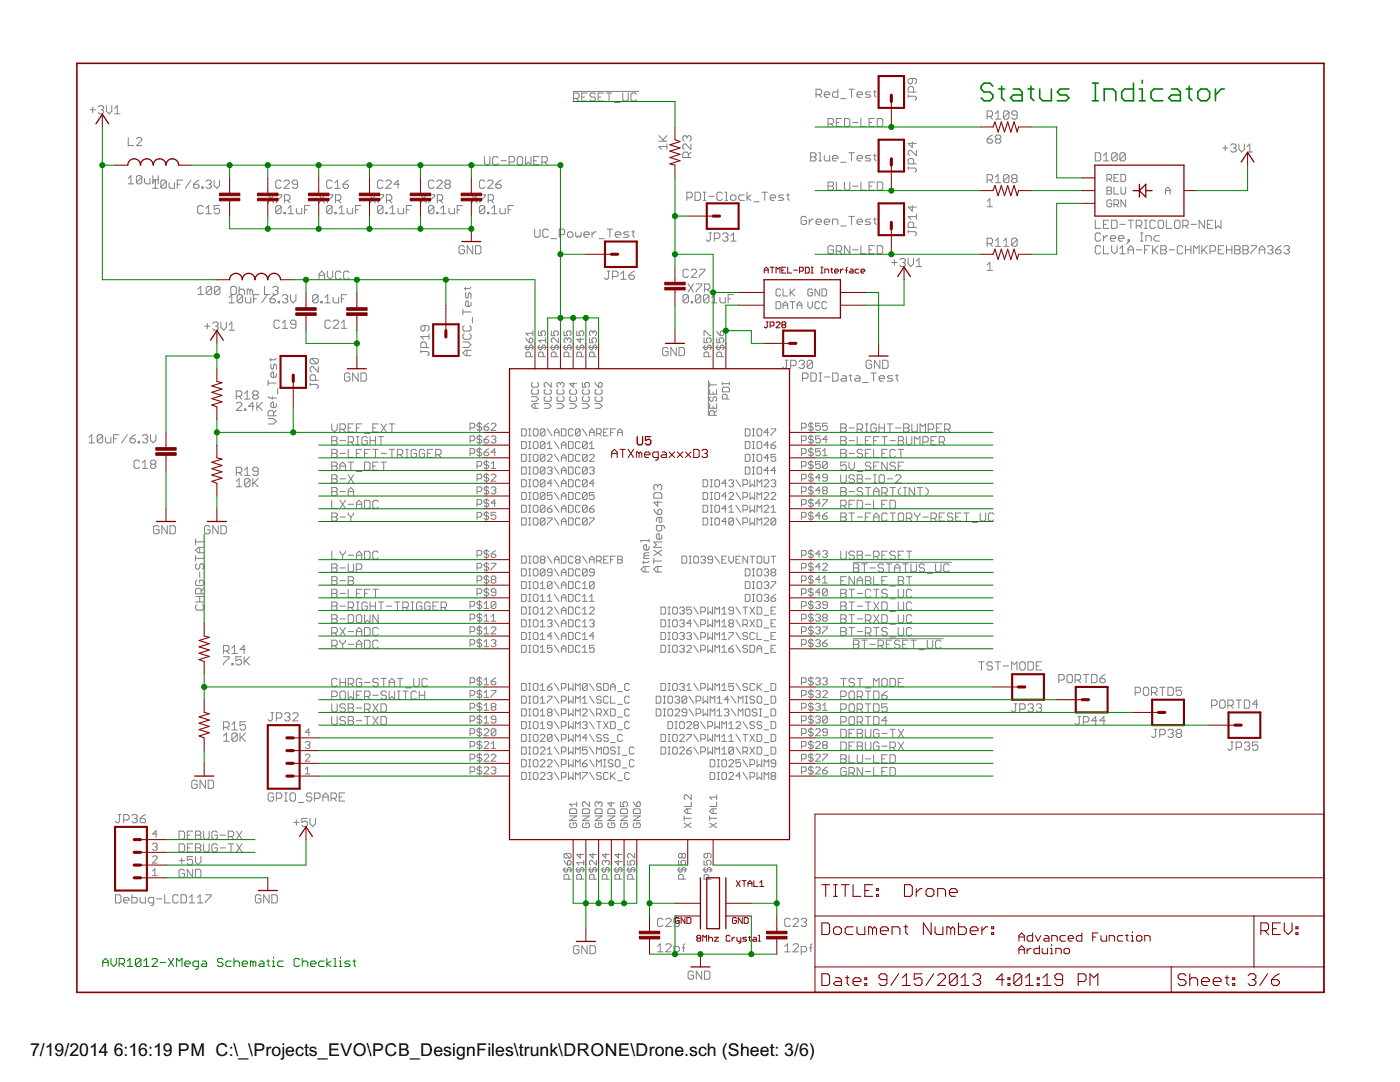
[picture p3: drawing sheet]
<svg xmlns="http://www.w3.org/2000/svg" width="279mm" height="216mm" viewBox="0 0 279 216" stroke-linecap="round" stroke-linejoin="round" font-family="sans-serif">
<defs><g id="words">
<g font-size="4">
<text x="6" y="210.7">7/19/2014</text>
<text x="22.7" y="210.7">6:16:19 PM C:\_\Projects_EVO\PCB_DesignFiles\trunk\DRONE\Drone.sch (Sheet: 3/6)</text>
</g>
</g></defs>
<g fill="none" stroke="#808080" stroke-width=".2">
<path d="M114.4 18.2h13.1M114.5 19.6h.8l.2-.2v-.6l-.2-.2h-.8v1.6M115 19.6l.5 .6M116.1 19.4h.5M117.2 18.6h-1.1v1.6h1.1M118.8 18.8l-.2-.2h-.6l-.3 .2v.3l.3 .3h.6l.2 .2v.3l-.2 .3h-.6l-.3-.3M119.4 19.4h.5M120.5 18.6h-1.1v1.6h1.1M121 18.6h1.1M121.6 18.6v1.6M124.3 18.6v1.3l.3 .3h.5l.3-.3v-1.3M127 18.8l-.3-.2h-.5l-.3 .2v1.1l.3 .3h.5l.3-.3"/>
<path d="M162.9 18.9h.8l.3-.3v-.5l-.3-.3h-.8v1.6M163.4 18.9l.6 .5M164.5 18.9h1.1v-.3l-.3-.3h-.5l-.3 .3v.6l.3 .2h.5M167.2 17.8v1.6h-.8l-.3-.2v-.6l.3-.3h.8M167.8 19.7h1.1M169.4 17.8h1.1M169.9 17.8v1.6M171 18.9h1.1v-.3l-.2-.3h-.6l-.3 .3v.6l.3 .2h.6M173.8 18.3h-.8l-.3 .3 .3 .3h.5l.3 .3-.3 .2h-.8M174.3 18.3h.6M174.6 18.1v1.1l.3 .2M181.3 19.2h1.3l.3 .3v.2l-.3 .3"/>
<path d="M181.3 18.9v.6M182.1 15.7v.8l-.3 .2h-.3l-.2-.2v-.6l.2-.2h1.1l.3 .2v.6l-.3 .2M182.3 18.4v-.8l-.2-.3h-.6l-.2 .3v.8h1.6M18 21.9h1M18.5 21.4v1.1M19.6 21.4l.3-.3h.5l.3 .3v.2l-.3 .3M20.2 21.9h.2M20.4 21.9l.3 .3v.3l-.3 .2h-.5l-.3-.2M21.2 21.1v1.1l.6 .5 .5-.5v-1.1M22.9 22.7h1.1M22.9 21.6l.5-.5v1.6M25.6 35.6l.5-.5v1.6"/>
<path d="M25.6 36.7h1.1M25.6 27.5v1.6h1.1M27.2 27.7l.3-.2h.5l.3 .2v.3l-1.1 1.1h1.1M28.3 35.3v1.1l-.3 .3h-.5l-.3-.3M28.3 35.3l-.3-.2h-.5l-.3 .2v1.1M28.3 35.3l-1.1 1.1M28.9 35.6v.8l.2 .3h.8v-1.1M30.5 36.5l.5-.6v1.7M30.5 37.6h1M30.5 35.1v1.6M30.5 35.9h1.1M31.6 35.1v1.6"/>
<path d="M33.2 36.2v1.1l-.3 .3h-.5l-.3-.3M33.2 36.2l-.3-.3h-.5l-.3 .3v1.1M33.2 36.2l-1.1 1.1M33.7 36.5v.8l.3 .3h.8v-1.1M35.4 36.8h.5M36.4 35.9h-1v1.7M38.1 35.9l-1.1 1.7M38.7 36.8h.8l.2 .2v.3l-.2 .3h-.6l-.2-.3zM39.7 35.9l-.5 .3-.5 .6M40.3 37.3h.3v.3h-.3zM41.1 36.2l.3-.3h.5l.3 .3v.3l-.3 .3M41.6 36.8h.3"/>
<path d="M41.9 36.8l.3 .2v.3l-.3 .3h-.5l-.3-.3M42.7 35.9v1.1l.6 .6 .5-.6v-1.1M53.5 38.9l1.1 1.6M54.6 38.9l-1.1 1.6M55.2 38.9h1v.2l-1 1.1v.3M56.1 36.2l-.2-.3h-.6l-.3 .3v1.1l.3 .3h.6l.2-.3M56.7 36.2l.2-.3h.6l.3 .3v.3l-1.1 1.1h1.1M56.8 40h.8l.3-.3v-.6l-.3-.2h-.8v1.6M57.3 40l.6 .5M59.4 36.8h-.8l-.3-.3v-.3l.3-.3h.5l.3 .3v1.1l-.3 .3h-.5l-.3-.3M63.7 38.9l1 1.6M64.7 38.9l-1 1.6"/>
<path d="M65.3 38.9h1.1v.2l-1.1 1.1v.3M66.3 36.2l-.3-.3h-.5l-.3 .3v1.1l.3 .3h.5l.3-.3M66.8 37.6h1.1M66.8 36.5l.6-.6v1.7M67 40h.8l.2-.3v-.6l-.2-.2h-.8v1.6M67.5 40l.5 .5M68.5 36.8h.8l.3 .2v.3l-.3 .3h-.6l-.2-.3zM69.6 35.9l-.6 .3-.5 .6M73.8 38.9l1.1 1.6M74.9 38.9l-1.1 1.6M75.5 38.9h1.1v.2l-1.1 1.1v.3M76.4 36.2l-.2-.3h-.6l-.2 .3v1.1l.2 .3h.6l.2-.3"/>
<path d="M77 36.2l.3-.3h.5l.3 .3v.3l-1.1 1.1h1.1M77.1 40h.8l.3-.3v-.6l-.3-.2h-.8v1.6M77.6 40l.6 .5M79.7 36.8h-1.1l.8-.9v1.7M84 38.9l1.1 1.6M85.1 38.9l-1.1 1.6M85.6 38.9h1.1v.2l-1.1 1.1v.3M86.6 36.2l-.3-.3h-.5l-.3 .3v1.1l.3 .3h.5l.3-.3M87.1 36.2l.3-.3h.6l.2 .3v.3l-1.1 1.1h1.1M87.3 40h.8l.2-.3v-.6l-.2-.2h-.8v1.6M87.8 40l.5 .5M89 36.8l-.2 .2v.3l.2 .3h.6l.3-.3v-.3l-.3-.2"/>
<path d="M89 36.8l-.2-.3v-.3l.2-.3h.6l.3 .3v.3l-.3 .3M89 36.8h.6M94.1 38.9l1.1 1.6M95.2 38.9l-1.1 1.6M95.8 38.9h1.1v.2l-1.1 1.1v.3M96.7 31.2v1.4l.3 .3h.5l.3-.3v-1.4M96.8 36.2l-.3-.3h-.6l-.2 .3v1.1l.2 .3h.6l.3-.3M97.3 36.2l.3-.3h.5l.3 .3v.3l-1.1 1.1h1.1M97.4 40h.8l.3-.3v-.6l-.3-.2h-.8v1.6M98 40l.5 .5M99 36.8h.8l.2 .2v.3l-.2 .3h-.6l-.2-.3zM99.4 31.5l-.3-.3h-.5l-.3 .3v1.1l.3 .3h.5l.3-.3"/>
<path d="M100 32.1h1M100 35.9l-.5 .3-.5 .6M101.6 32.3h.8l.3-.2v-.6l-.3-.3h-.8v1.7M103.2 31.5l.3-.3h.6l.2 .3v1.1l-.2 .3h-.6l-.3-.3zM104.9 31.2v1.7l.5-.6 .6 .6v-1.7M106.5 32.1h.5M107.6 31.2h-1.1v1.7h1.1M108.1 32.3h.9l.2-.2v-.6l-.2-.3h-.9v1.7M108.7 32.3l.5 .6M122.6 20.4h1.1M131.5 28.2h1.6M131.5 27.1l1.1 1.1"/>
<path d="M133.1 29.3h-1.6l.5 .5M133.1 28.7v1.1M133.1 27.1l-.8 .8M137.1 39.5h.8l.3-.3v-.6l-.3-.2h-.8v1.6M137.1 27.3l-.3-.2h-.3l-.2 .2v.6l.2 .3M137.1 27.3l.3-.2h.2l.3 .2v.6l-.3 .3M137.1 27.3v.3M137.4 31.4v-.8l-.3-.2h-.6l-.2 .2v.8h1.6M137.9 28.7v1.1l-1.1-1.1h-.3l-.2 .3v.5l.2 .3M137.9 30.4l-.5 .5M138.7 38.4h.8l.3 .2v1.1l-.3 .3h-.8zM140.3 40h.6"/>
<path d="M140.3 38.4h.6M140.6 38.4v1.6M141.4 39.2h1.1M144.1 38.6l-.2-.2h-.6l-.2 .2v1.1l.2 .3h.6l.2-.3M144.7 40h.5M144.7 38.4h.3v1.6M145.8 39.2l.3-.3h.5l.3 .3v.5l-.3 .3h-.5l-.3-.3zM148.5 38.9h-.8l-.3 .3v.5l.3 .3h.8M149.1 38.4v1.6M149.9 38.9l-.8 .6 .8 .5M152.1 38.4h1.1M152.6 38.4v1.6"/>
<path d="M153.7 39.5h1.1v-.3l-.3-.3h-.5l-.3 .3v.5l.3 .3h.5M156.4 38.9h-.8l-.3 .3 .3 .3h.6l.2 .2-.2 .3h-.9M157 38.9h.5M157.2 38.6v1.1l.3 .3M161.8 30.5h.8l.3 .3v.2l-.3 .3 .3 .3v.3l-.3 .2h-.8zM161.8 31.3h.8M163.4 30.5h.3v1.6M163.4 32.1h.6M164.5 31v.9l.3 .2h.8v-1.1M165.2 36.3h.9l.2 .3v.3l-.2 .2 .2 .3v.3l-.2 .3h-.9zM165.2 24.7h.9l.2-.3v-.5l-.2-.3h-.9v1.7M165.2 37.1h.9"/>
<path d="M165.8 24.7l.5 .6M166.1 31.6h1.1v-.3l-.3-.3h-.5l-.3 .3v.6l.3 .2h.5M166.9 36.3v1.7h1.1M166.9 24.4h.5M167.8 32.4h1.1M168 23.6h-1.1v1.7h1.1M168.5 23.6h.8l.3 .3v1.1l-.3 .3h-.8zM168.5 36.3v1.4l.3 .3h.5l.3-.3v-1.4M169.4 30.5h1.1M169.9 30.5v1.6M170.2 24.4h1.1M170.2 37.1h1.1"/>
<path d="M171 31.6h1.1v-.3l-.2-.3h-.6l-.3 .3v.6l.3 .2h.6M171.8 23.6v1.7h1.1M171.8 36.3v1.7h1.1M173.4 24.4h.6M173.4 37.1h.6M173.8 31h-.8l-.3 .3 .3 .3h.5l.3 .3-.3 .2h-.8M174.3 31h.6M174.5 23.6h-1.1v1.7h1.1M174.5 36.3h-1.1v1.7h1.1M174.6 30.8v1.1l.3 .2M175.1 23.6h.8l.3 .3v1.1l-.3 .3h-.8zM175.1 36.3h.8l.3 .3v1.1l-.3 .3h-.8z"/>
<path d="M181.3 33.5h1.3l.3 .3v.3l-.3 .3M181.3 33.3v.5M182.1 28.3v1.1l-.8-.8h1.6M182.3 32.7v-.8l-.2-.3h-.6l-.2 .3v.8h1.6M182.9 30v1.1l-1.1-1.1h-.3l-.2 .3v.5l.2 .3M197 23.2h.8l.3-.3v-.5l-.3-.3h-.8v1.7M197 27.7h.8l.3 .3v.3l-.3 .3h-.5l-.3-.3zM197 35.9h.8l.3-.3v-.5l-.3-.3h-.8v1.6M197.5 23.2l.6 .6M197.5 35.9l.6 .5M198.1 26.9l-.6 .3-.5 .5M198.6 22.7l.6-.6v1.7"/>
<path d="M198.6 35.4l.6-.6v1.6M198.6 23.8h1.1M198.6 36.4h1.1M198.9 27.7l-.3 .3v.3l.3 .3h.6l.2-.3v-.3l-.2-.3M198.9 27.7h.6M198.9 27.7l-.3-.2v-.3l.3-.3h.6l.2 .3v.3l-.2 .2M201.4 22.4v1.1l-.3 .3h-.6l-.2-.3M201.4 35.1l-.3-.3h-.6l-.2 .3v1.1M201.4 22.4l-1.1 1.1M201.4 22.4l-.3-.3h-.6l-.2 .3v1.1M201.4 35.1v1.1l-.3 .2h-.6l-.2-.2M201.4 35.1l-1.1 1.1"/>
<path d="M202.2 35.6l-.3-.2v-.3l.3-.3h.5l.3 .3v.3l-.3 .2M202.2 35.6l-.3 .3v.3l.3 .2h.5l.3-.2v-.3l-.3-.3M202.2 35.6h.5M203 22.9h-.8l-.3-.2v-.3l.3-.3h.5l.3 .3v1.1l-.3 .3h-.5l-.3-.3M218.6 30.5h.8l.3 .3v1.1l-.3 .2h-.8zM220.2 32.1h1.1M220.2 31l.6-.5v1.6M220.9 35.7h.7l.2-.2v-.5l-.2-.2h-.7v1.4M220.9 37.3h.7l.2 .3v.2l-.2 .2 .2 .3v.2l-.2 .2h-.7zM220.9 38h.7M221.4 35.7l.4 .5M222.3 37.3v1.4h.9"/>
<path d="M222.3 35.5h.5M222.9 30.8l-.2-.3h-.6l-.3 .3v1.1M222.9 30.8v1.1l-.2 .2h-.6l-.3-.2M222.9 30.8l-1.1 1.1M223.2 34.8h-.9v1.4h.9M223.7 37.3v1.2l.2 .2h.5l.2-.2v-1.2M223.7 34.8h.7l.2 .2v1l-.2 .2h-.7zM224.6 30.8l-.3-.3h-.5l-.3 .3v1.1M224.6 30.8v1.1l-.3 .2h-.5l-.3-.2M224.6 30.8l-1.1 1.1M224.6 39.9v1.4l-.9-1.4v1.4M232.6 38h.9"/>
<path d="M232.6 38.7v-.9l.5-.5 .4 .5v.9M244 29.5h1.1M244.5 29v1.1M245.6 29l.3-.3h.5l.3 .3v.3l-.3 .2M246.2 29.5h.2M246.4 29.5l.3 .3v.3l-.3 .2h-.5l-.3-.2M247.2 28.7v1.1l.6 .5 .5-.5v-1.1M248.9 30.3h1.1M248.9 29.3l.5-.6v1.6M39.5 57.7l.6-.6v1.7M39.5 58.8h1.1M40.6 41.3l-.3-.3h-.6l-.2 .3v1.1l.2 .3h.6l.3-.3"/>
<path d="M41.1 42.7h1.1M41.1 41.6l.5-.6v1.7M42.2 57.4v1.1l-.2 .3h-.6l-.3-.3M42.2 57.4l-.2-.3h-.6l-.3 .3v1.1M42.2 57.4l-1.1 1.1M43.8 41h-1.1v.8l.8-.2 .3 .2v.6l-.3 .3h-.5l-.3-.3M43.9 57.4v1.1l-.3 .3h-.5l-.3-.3M43.9 57.4l-.3-.3h-.5l-.3 .3v1.1M43.9 57.4l-1.1 1.1M45.7 59.4l.5-.6v1.6M46.1 57.4l.2-.3h.6l.3 .3v1.1l-.3 .3h-.6l-.2-.3zM47.7 57.1v1.7"/>
<path d="M47.7 58l.3-.3h.5l.3 .3v.8M48.4 59.1v1.1l-.2 .2h-.6l-.3-.2M48.4 59.1l-.2-.3h-.6l-.3 .3v1.1M48.4 59.1l-1.1 1.1M49 59.4v.8l.2 .2h.9v-1M49.9 58l-.3-.3h-.3v1.1M49.9 58v.8M49.9 58l.2-.3 .3 .3v.8M50.6 59.6h.6M51.7 58.8h-1.1v1.6M52.8 57.1v1.7h1.1M53.3 58.8l-1.1 1.6"/>
<path d="M53.9 59.6h.8l.3 .3v.3l-.3 .2h-.6l-.2-.2zM54.4 57.4l.3-.3h.5l.3 .3v.3l-.3 .3M55 58.8l-.6 .3-.5 .5M55 58h.2M55.2 58l.3 .2v.3l-.3 .3h-.5l-.3-.3M56.1 41.3l-.2-.3h-.6l-.3 .3v1.1M56.1 41.3v1.1l-.2 .3h-.6l-.3-.3M56.1 41.3l-1.1 1.1M56.3 59.1l.3-.3h.5l.3 .3v.3l-.3 .2M56.7 42.4h.2v.3h-.2zM56.9 59.6h.2M57.1 59.6l.3 .3v.3l-.3 .2h-.5l-.3-.2"/>
<path d="M57.5 42.7h1.1M57.5 41.6l.5-.6v1.7M58 58.8v1.1l.5 .5 .6-.5v-1.1M59.1 41.6v.8l.3 .3h.8v-1.1M60.8 41.8h.5M61.8 41h-1v1.7M63.5 59.1v1.1l-.3 .2h-.5l-.3-.2M63.5 59.1l-.3-.3h-.5l-.3 .3v1.1M63.5 59.1l-1.1 1.1M63.7 54.9h1M63.7 55.7v-1l.5-.6 .5 .6v1M64.9 59.4l.5-.6v1.6"/>
<path d="M65.3 54.1v1.1l.5 .5 .6-.5v-1.1M66.3 41.3l-.3-.3h-.5l-.3 .3v1.1M66.3 41.3v1.1l-.3 .3h-.5l-.3-.3M66.3 41.3l-1.1 1.1M66.5 59.4v.8l.3 .2h.8v-1M66.8 42.4h.3v.3h-.3zM67.6 42.7h1.1M67.6 41.6l.6-.6v1.7M68 54.4l-.2-.3h-.6l-.2 .3v1.1l.2 .2h.6l.2-.2M68.1 59.6h.6M69.2 58.8h-1.1v1.6M69.3 41.6v.8l.3 .3h.8v-1.1"/>
<path d="M69.7 54.4l-.3-.3h-.5l-.3 .3v1.1l.3 .2h.5l.3-.2M70.9 41.8h.6M72 41h-1.1v1.7M76.4 41.3l-.2-.3h-.6l-.2 .3v1.1M76.4 41.3v1.1l-.2 .3h-.6l-.2-.3M76.4 41.3l-1 1.1M77 42.4h.3v.3h-.3zM77.8 42.7h1.1M77.8 41.6l.6-.6v1.7M79.4 41.6v.8l.3 .3h.8v-1.1M81.1 41.8h.5M82.2 41h-1.1v1.7"/>
<path d="M86.6 41.3l-.3-.3h-.5l-.3 .3v1.1M86.6 41.3v1.1l-.3 .3h-.5l-.3-.3M86.6 41.3l-1.1 1.1M87.1 42.4h.3v.3h-.3zM88 42.7h1M88 41.6l.5-.6v1.7M89.6 41.6v.8l.3 .3h.8v-1.1M91.2 41.8h.6M92.3 41h-1.1v1.7M92.7 49.3l-.3-.3h-.5l-.3 .3v1.1l.3 .3h.5l.3-.3v-.6h-.5M92.9 58.4v.8l.3 .3 .3-.3v-.5l.2-.3 .3 .3v.8M92.9 57.3v.6"/>
<path d="M94 57.3l-.3 .3h-1.1M94.3 49v1.7l-1.1-1.7v1.7M94.9 49h.8l.3 .3v1.1l-.3 .3h-.8zM96.8 41.3l-.3-.3h-.6l-.2 .3v1.1M96.8 41.3v1.1l-.3 .3h-.6l-.2-.3M96.8 41.3l-1.1 1.1M97.3 42.4h.3v.3h-.3zM98.1 42.7h1.1M98.1 41.6l.6-.6v1.7M99.8 41.6v.8l.2 .3h.8v-1.1M101.4 41.8h.5M102.5 41h-1.1v1.7"/>
<path d="M106.7 45.7v1.4l.3 .2h.5l.3-.2v-1.4M109.4 46l-.2-.3h-.6l-.3 .3v1.1l.3 .2h.6l.2-.2M110 47.6h1.1M111.6 46.8h.8l.3-.3v-.5l-.3-.3h-.8v1.6M113.2 46.5l.3-.2h.6l.2 .2v.6l-.2 .2h-.6l-.3-.2zM114.9 46.3v.8l.2 .2 .3-.2 .3 .2 .3-.2v-.8M116.5 46.8h1.1v-.3l-.3-.2h-.5l-.3 .2v.6l.3 .2h.5M118.2 46.3v1M119 46.3h-.3l-.5 .5M119.5 47.6h1.1M121.2 45.7h1M121.2 54.1h.5"/>
<path d="M121.4 54.1v1.4l-.2 .2h-.3l-.3-.2M121.7 45.7v1.6M122.3 55.2h.8l.2-.3v-.5l-.2-.3h-.8v1.6M122.8 46.8h1.1v-.3l-.3-.2h-.5l-.3 .2v.6l.3 .2h.5M123.9 55.7h1.1M123.9 54.7l.5-.6v1.6M125.5 46.3h-.8l-.3 .2 .3 .3h.5l.3 .3-.3 .2h-.8M125.5 54.9h.8l.3 .3v.3l-.3 .2h-.5l-.3-.2zM126.1 46.3h.5M126.3 46v1.1l.3 .2M126.6 54.1l-.5 .3-.6 .5M137.3 56.6l1.1 1.7"/>
<path d="M137.4 59.1v1.1l-.3 .2h-.5l-.3-.2M137.4 59.1l-.3-.3h-.5l-.3 .3v1.1M137.4 54l-.3-.3h-.5l-.3 .3v1.1l.3 .3h.5l.3-.3M137.4 59.1l-1.1 1.1M137.9 54l.3-.3h.5l.3 .3v.3l-1.1 1.1h1.1M138.4 56.6l-1.1 1.7M139 56.6h1v.3l-1 1.1v.3M139.6 53.7h1.1v.3l-1.1 1.1v.3M139.8 59.1v1.1l-.2 .2h-.6l-.2-.2M139.8 59.1l-.2-.3h-.6l-.2 .3v1.1M139.8 59.1l-1 1.1M140.6 57.7h.8l.3-.2v-.6l-.3-.3h-.8v1.7"/>
<path d="M141.1 57.7l.6 .6M141.5 46.5h.5M141.5 59.1v1.1l-.3 .2h-.5l-.3-.2M141.5 59.1l-.3-.3h-.5l-.3 .3v1.1M141.5 59.1l-1.1 1.1M141.8 46.5v1.3l-.3 .3h-.3l-.3-.3M142 59.4l.6-.6v1.6M142.6 47.6h.8l.3-.3v-.5l-.3-.3h-.8v1.6M143.7 59.4v.8l.2 .2h.9v-1M144.2 46.8l.3-.3h.5l.3 .3v.2l-.3 .3M144.7 47.3h.3M145 47.3l.3 .3v.2l-.3 .3h-.5l-.3-.3"/>
<path d="M145.3 59.6h.5M145.8 48.1h1.1M145.8 47l.6-.5v1.6M146.4 58.8h-1.1v1.6M150.4 40.3h1.1M155.8 57.9l-.2-.2h-.5l-.2 .2v.9l.2 .3h.5l.2-.3M156.3 57.7v1.4h.9M157.7 57.7v1.4M157.9 58.4l.7 .7M158.6 57.7l-.9 .9M161 43.5l-.3-.3h-.6l-.2 .3v1l.2 .3h.6l.3-.3v-.5h-.6M161.5 43.7v1.1"/>
<path d="M162.2 57.9l-.3-.2h-.4l-.3 .2v.9l.3 .3h.4l.3-.3v-.4h-.5M162.3 43.7h-.2l-.6 .6M162.9 44.3h1.1v-.3l-.3-.3h-.6l-.2 .3v.5l.2 .3h.6M163.6 57.7v1.4l-1-1.4v1.4M164 57.7h.7l.3 .2v.9l-.3 .3h-.7zM164.5 44.3h1.1v-.3l-.3-.3h-.5l-.3 .3v.5l.3 .3h.5M166.1 44.8v-1.1h.8l.3 .3v.8M166.3 49.3l-.2-.3h-.6l-.3 .3v1.1l.3 .3h.6l.2-.3v-.6h-.5M166.9 50.1h.8l.3-.3v-.5l-.3-.3h-.8v1.7M167.4 50.1l.6 .6M167.8 45.1h1.1M169.4 43.2h1.1"/>
<path d="M169.6 49v1.7l-1.1-1.7v1.7M169.9 43.2v1.6M170.2 49.8h1.1M171 44.3h1.1v-.3l-.2-.3h-.6l-.3 .3v.5l.3 .3h.6M171.8 49v1.7h1.1M173.4 49.8h.6M173.8 43.7h-.8l-.3 .3 .3 .3h.5l.3 .2-.3 .3h-.8M174.3 43.7h.6M174.5 49h-1.1v1.7h1.1M174.6 43.5v1l.3 .3M175.1 49h.8l.3 .3v1.1l-.3 .3h-.8zM177.9 52.4h1.1"/>
<path d="M178.5 51.8v1.1M179.6 51.8l.3-.2h.5l.3 .2v.3l-.3 .3M180.1 52.4h.3M180.4 52.4l.3 .2v.3l-.3 .3h-.5l-.3-.3M181.2 51.6v1l.6 .6 .5-.6v-1M181.3 46.2h1.3l.3 .3v.3l-.3 .3M181.3 46v.5M182.1 41v1.1l-.8-.8h1.6M182.3 45.4v-.8l-.2-.3h-.6l-.2 .3v.8h1.6M182.9 53.2h1M182.9 52.1l.5-.5v1.6M182.9 42.7v1.1"/>
<path d="M182.9 43.2h-1.6l.5 .6M197 48.6h.8l.3-.3v-.5l-.3-.3h-.8v1.6M197 40.2l.5-.6v1.7M197 52.9l.5-.6v1.7M197 41.3h1.1M197 54h1.1M197.5 48.6l.6 .5M198.6 48.1l.6-.6v1.6M198.6 49.1h1.1M200.3 49.1h1.1M200.3 48.1l.5-.6v1.6M203 47.8v1.1l-.3 .2h-.5l-.3-.2"/>
<path d="M203 47.8l-.3-.3h-.5l-.3 .3v1.1M203 47.8l-1.1 1.1M218.6 43.9v1.7h1.1M219.7 46.8l-.3-.3h-.5l-.3 .3v1l.3 .3h.5l.3-.3M219.7 49.3l-.3-.3h-.5l-.3 .3v1.1l.3 .3h.5l.3-.3M220.2 47v1.1M220.2 49v1.7h1.1M220.2 44.8h.6M221 47h-.2l-.6 .6M221.3 43.9h-1.1v1.7h1.1M221.6 47.6h1.1v-.3l-.3-.3h-.6l-.2 .3v.5l.2 .3h.6M221.8 40.1l-.2-.2h-.5l-.2 .2v.9l.2 .3h.5l.2-.3v-.4h-.4"/>
<path d="M221.8 43.9h.9l.2 .3v1.1l-.2 .3h-.9zM221.8 49v1.1l.6 .6 .5-.6v-1.1M222.3 40.8h.7l.2-.2v-.5l-.2-.2h-.7v1.4M222.8 40.8l.4 .5M223.2 47.6h1.1v-.3l-.3-.3h-.5l-.3 .3v.5l.3 .3h.5M223.5 50.7h1.1M223.5 49.6l.5-.6v1.7M223.5 44.8h1.1M225.1 47.8h.3v.3h-.3zM225.1 50.7v-1.1l.6-.6 .5 .6v1.1M225.1 49.8h1.1M225.1 43.9h1.1"/>
<path d="M225.4 48.1l-.5 .6M225.7 43.9v1.7M226.8 45h.8l.3-.2v-.6l-.3-.3h-.8v1.7M226.8 49.8h1.1M227.3 45l.6 .6M227.6 46.5h.5M227.6 48.1h.5M227.9 46.5v1.6M228.4 49.8h.5M228.4 45.6h.5M228.4 43.9h.5M228.7 48.1v-1.1h.8l.3 .3v.8"/>
<path d="M228.7 43.9v1.7M229.5 49h-1.1v1.7M230 49v1.7M230.3 49.8l.8 .9M230.6 44.2l-.3-.3h-.5l-.3 .3v1.1l.3 .3h.5l.3-.3M231.1 49l-1.1 1.1M231.1 44.2l.3-.3h.5l.3 .3v1.1l-.3 .3h-.5l-.3-.3zM231.4 47h-.8l-.3 .3v.5l.3 .3h.8M231.7 49h.8l.3 .3v.3l-.3 .2 .3 .3v.3l-.3 .3h-.8zM231.7 49.8h.8M232.8 43.9v1.7h1M233.3 49.8h1.1"/>
<path d="M234.4 44.2l.3-.3h.5l.3 .3v1.1l-.3 .3h-.5l-.3-.3zM236 49.3l-.2-.3h-.6l-.3 .3v1.1l.3 .3h.6l.2-.3M236.1 45h.8l.2-.2v-.6l-.2-.3h-.8v1.7M236.6 49.8h1.1M236.6 49v1.7M236.6 45l.5 .6M237.7 49v1.7M237.7 44.8h1.1M238.2 50.7v-1.7l.6 .6 .5-.6v1.7M239.9 49v1.7M240.1 49.8l.8 .9M240.4 43.9v1.7l-1.1-1.7v1.7"/>
<path d="M240.9 49l-1 1.1M241 44.8h.5M241.5 50.1h.8l.3-.3v-.5l-.3-.3h-.8v1.7M242 43.9h-1v1.7h1M242.6 43.9v1.7l.5-.6 .6 .6v-1.7M243.1 49.8h.6M244.2 49h-1.1v1.7h1.1M244.8 49.8h1.1M244.8 49v1.7M245.9 49v1.7M246.4 49h.8l.3 .3v.3l-.3 .2 .3 .3v.3l-.3 .3h-.8zM246.4 49.8h.8"/>
<path d="M248.1 49h.8l.2 .3v.3l-.2 .2 .2 .3v.3l-.2 .3h-.8zM248.1 49.8h.8M249.7 49h1.1v.3l-1.1 1.1v.3M251.3 49.8h1.1M251.3 50.7v-1.1l.6-.6 .5 .6v1.1M253 49.3l.2-.3h.6l.2 .3v.3l-.2 .2M253.5 49.8h.3M253.8 49.8l.2 .3v.3l-.2 .3h-.6l-.2-.3M254.6 49.8h.8l.3 .3v.3l-.3 .3h-.5l-.3-.3zM255.7 49l-.6 .3-.5 .5M256.2 49.3l.3-.3h.5l.3 .3v.3l-.3 .2M256.8 49.8h.2"/>
<path d="M257 49.8l.3 .3v.3l-.3 .3h-.5l-.3-.3M40.8 65.1h1.1M41.4 64.5v1.1M42.5 64.5l.2-.2h.6l.2 .2v.3l-.2 .3M43 65.1h.3M43.3 65.1l.2 .2v.3l-.2 .3h-.6l-.2-.3M44.1 64.3v1l.5 .6 .6-.6v-1M45.7 60.4h1.1M45.7 64.8l.6-.5v1.6M45.7 65.9h1.1M47.2 79.1h.8l.3-.3v-.5l-.3-.3h-.8v1.6M47.7 79.1l.6 .5"/>
<path d="M48.8 78.5l.5-.5v1.6M48.8 79.6h1.1M50.7 78.8l-.3-.3v-.2l.3-.3h.5l.3 .3v.2l-.3 .3M50.7 78.8l-.3 .3v.3l.3 .2h.5l.3-.2v-.3l-.3-.3M50.7 78.8h.5M53.5 75.9v1.1M53.5 79.2l.3 .2h1.3M53.5 76.4h1.6M54.1 72.6v.8l.2 .3 .3-.3v-.5l.3-.3 .2 .3v.8M54.1 71.5v.6M54.3 79.2v.5M55.1 74.5v.6l-.2 .2h-.6l-.2-.2v-.6l.2-.2h.3v1"/>
<path d="M55.1 71.5l-.2 .3h-1.1M55.4 77.5v1.1M55.5 60.2h.3v.2h-.3zM55.8 64.2l-.3-.3h-.5l-.3 .3v1l.3 .3h.5l.3-.3M56.3 65.5h1.1M56.3 64.4l.6-.5v1.6M59.1 64.7h-.8l-.3-.3v-.2l.3-.3h.5l.3 .3v1l-.3 .3h-.5l-.3-.3M61.9 76.7h1.3l.3 .3v.2l-.3 .3M61.9 76.4v.6M62.2 71.5l-.3 .3v.5l.3 .3h1M62.2 71.5h1l.3 .3v.5l-.3 .3M62.2 71.5l1 1.1"/>
<path d="M63 75.9v-.8l-.3-.3h-.5l-.3 .3v.8h1.6M63.5 73.2v1.1l-1.1-1.1h-.2l-.3 .2v.6l.3 .3M64 60.2h.3v.2h-.3zM64.9 60.4h1M65.9 64.2l-.2-.3h-.6l-.2 .3v1l.2 .3h.6l.2-.3M66.5 64.2l.3-.3h.5l.3 .3v.2l-1.1 1.1h1.1M68.1 65.5h1.1M68.1 64.4l.6-.5v1.6M69.8 74.7l-.2-.3h-.6l-.3 .3v1.1l.3 .3h.6l.2-.3v-.6h-.5M71.5 74.4v1.7l-1.1-1.7v1.7M72 74.4h.8l.3 .3v1.1l-.3 .3h-.8zM84 70.1h1.3l.3 .3v.3l-.3 .3"/>
<path d="M84 69.9v.5M84.8 65v.8l-.3 .3h-.2l-.3-.3v-.6l.3-.2h1l.3 .2v.6l-.3 .3M85.1 69.3v-.8l-.3-.3h-.5l-.3 .3v.8h1.6M85.6 66.6v1.1M85.6 67.2h-1.6l.5 .5M92.4 68.2h1.1l.5 .6-.5 .5h-1.1M92.4 61.7v1.1M92.4 62.3h1.6M92.6 66.6l-.2 .3v.5l.2 .3h1.1l.3-.3v-.5l-.3-.3M92.6 65l-.2 .2v.6l.2 .3h1.1l.3-.3v-.6l-.3-.2M93.2 69.9v1.1M94 69.9h-1.1l-.5 .5 .5 .6h1.1"/>
<path d="M94 60.3v.6l-.3 .3h-.5l-.3-.3v-.6l.3-.2h.3v1.1M94.3 63.3v1.1M104.7 69.3h1.9M104.9 67.4l.3 .5 .4 .5M105.2 68.9l-.3 .2v.5l.3 .2h.2l.2-.2v-.5l.3-.2h.2l.2 .2v.5l-.2 .2M105.9 71.2v-.7l-.3-.2h-.4l-.3 .2v.7h1.4M105.9 67.4h.2l.2 .3v.5l-.2 .2h-.5v-.7zM106.1 79.1h.9l.5 .5-.5 .5h-.9M106.3 76.3l-.2 .3v.4l.2 .3h.9l.3-.3v-.4l-.3-.3M106.3 77.7l-.2 .3v.4l.2 .3h.9l.3-.3v-.4l-.3-.3M106.3 66v1M106.3 66.5h-1.4l.5 .5"/>
<path d="M107.3 69.3h1.8M107.5 66v1h.7l-.3-.5v-.2l.3-.3h.4l.3 .3v.4l-.3 .3M107.7 68.9l-.2 .2v.5l.2 .2h.2l.3-.2v-.5l.2-.2h.2l.3 .2v.5l-.3 .2M108.4 71.2v-.7l-.2-.2h-.5l-.2 .2v.7h1.4M108.8 79.1l-.2 .3v.4l.2 .3h1l.2-.3v-.4l-.2-.3M108.8 77.7l-.2 .3v.4l.2 .3h1l.2-.3v-.4l-.2-.3M108.9 67.4v1M108.9 67.9h-1.4l.4 .5M109.8 69.3h1.9M110 76.3v1l-.9-1h-.3l-.2 .3v.4l.2 .3M110 66v1h.7l-.2-.5v-.2l.2-.3h.5l.2 .3v.4l-.2 .3M110.3 68.9l-.3 .2v.5l.3 .2h.2l.2-.2v-.5l.3-.2h.2l.2 .2v.5l-.2 .2"/>
<path d="M111 71.2v-.7l-.3-.2h-.4l-.3 .2v.7h1.4M111.4 77.7l-.3 .3v.4l.3 .3h.9l.2-.3v-.4l-.2-.3M111.4 79.1l-.3 .3v.4l.3 .3h.9l.2-.3v-.4l-.2-.3M111.4 67.4v1l-.9-1h-.2l-.3 .3v.5l.3 .2M111.8 76.6l-.2-.3h-.2l-.3 .3v.4l.3 .3M111.8 76.6l.3-.3h.2l.2 .3v.4l-.2 .3M111.8 76.6v.2M112.3 69.3h1.9M112.6 66v1h.7l-.3-.5v-.2l.3-.3h.4l.3 .3v.4l-.3 .3M112.8 68.9l-.2 .2v.5l.2 .2h.2l.3-.2v-.5l.2-.2h.2l.3 .2v.5l-.3 .2M113.3 67.7v.2M113.3 67.7l-.3-.3h-.2l-.2 .3v.5l.2 .2"/>
<path d="M113.3 67.7l.2-.3h.2l.3 .3v.5l-.3 .2M113.5 71.2v-.7l-.2-.2h-.5l-.2 .2v.7h1.4M113.9 79.1l-.2 .3v.4l.2 .3h1l.2-.3v-.4l-.2-.3M113.9 77.7l-.2 .3v.4l.2 .3h1l.2-.3v-.4l-.2-.3M114.4 76.3v1l-.7-.7h1.4M114.9 69.3h1.8M115.1 66v1h.7l-.2-.5v-.2l.2-.3h.5l.2 .3v.4l-.2 .3M115.3 68.9l-.2 .2v.5l.2 .2h.3l.2-.2v-.5l.2-.2h.3l.2 .2v.5l-.2 .2M115.8 67.4v1l-.7-.7h1.4M116 71.2v-.7l-.2-.2h-.5l-.2 .2v.7h1.4M116.2 76.3v1h.7l-.2-.7 .2-.3h.5l.2 .3v.4l-.2 .3M116.5 79.1l-.3 .3v.4l.3 .3h.9l.2-.3v-.4l-.2-.3"/>
<path d="M116.5 77.7l-.3 .3v.4l.3 .3h.9l.2-.3v-.4l-.2-.3M117.4 69.3h1.9M117.6 67.4v1h.7l-.2-.5v-.2l.2-.3h.5l.2 .3v.5l-.2 .2M117.9 68.9l-.3 .2v.5l.3 .2h.2l.2-.2v-.5l.3-.2h.2l.2 .2v.5l-.2 .2M118.3 66.3l-.2-.3h-.2l-.3 .3v.4l.3 .3M118.3 66.3l.3-.3h.2l.2 .3v.4l-.2 .3M118.3 66.3v.2M118.6 71.2v-.7l-.3-.2h-.4l-.3 .2v.7h1.4M118.8 76.3l.7 1M119 79.1l-.2 .3v.4l.2 .3h.9l.3-.3v-.4l-.3-.3M119 77.7l-.2 .3v.4l.2 .3h.9l.3-.3v-.4l-.3-.3M119.5 76.6l.2-.3h.2l.3 .3v.4l-.3 .3h-.4z"/>
<path d="M133.3 69.6l-.2-.3h-.6l-.3 .3v1.1l.3 .3h.6l.2-.3v-.6h-.5M135 69.3v1.7l-1.1-1.7v1.7M135.5 69.3h.8l.3 .3v1.1l-.3 .3h-.8zM137.9 60.2h.3v.2h-.3zM140.3 69.3h1.8M140.5 67v-1h.2l1 1h.2M140.5 67.4v1h.7l-.2-.5v-.2l.2-.3h.5l.2 .3v.5l-.2 .2M140.7 68.9l-.2 .2v.5l.2 .2h.3l.2-.2v-.5l.2-.2h.3l.2 .2v.5l-.2 .2M141.4 75.9v7M141.4 71.2v-.7l-.2-.2h-.5l-.2 .2v.7h1.4M141.6 76.3v1M141.6 77.7v1h1.4v-1"/>
<path d="M141.6 76.8h1.4M141.9 79.1l-.3 .3v.4l.3 .3h.2l.2-.3v-.4l.3-.3h.2l.2 .3v.4l-.2 .3M142 60.4h1.1M142.3 78.2v.5M142.8 69.3h1.9M143 66l.7 1M143 67.4v1h.7l-.2-.5v-.2l.2-.3h.5l.2 .3v.5l-.2 .2M143.3 68.9l-.3 .2v.5l.3 .2h.2l.2-.2v-.5l.3-.2h.2l.2 .2v.5l-.2 .2M143.7 66.3l.3-.3h.2l.2 .3v.4l-.2 .3h-.5zM144 71.2v-.7l-.3-.2h-.4l-.3 .2v.7h1.4M144.2 77.5l.2-.2h.9l.3 .2v.7h-1.4zM144.2 76.6h1.4"/>
<path d="M144.2 76.3v.5M145.1 79.6v-.7l-.2-.2h-.5l-.2 .2v.7h1.4M145.6 76.3v.5M154.9 60.2h.7l.2 .2v1l-.2 .2h-.7zM156.3 61.6v-.9l.4-.5 .5 .5v.9M156.3 60.9h.9M156.7 71.9h.5M157 71.9v1.3l-.3 .3h-.3l-.2-.3M157.7 60.2h.9M157.8 73h.8l.3-.3v-.5l-.3-.3h-.8v1.6M158.2 60.2v1.4M159.1 60.9h.9"/>
<path d="M159.1 61.6v-.9l.5-.5 .4 .5v.9M159.4 72.2l.3-.3h.6l.2 .3v.2l-.2 .3M160 72.7h.3M160.2 75.5h.8l.3-.3v-.5l-.3-.3h-.8v1.7M160.3 72.7l.2 .3v.2l-.2 .3h-.6l-.3-.3M161.2 60.2v.9l.5 .5 .5-.5v-.9M161.8 74.4h.8l.3 .3v1.1l-.3 .3h-.8zM162.2 72.2l-.3-.3h-.5l-.3 .3v1M162.2 72.2v1l-.3 .3h-.5l-.3-.3M162.2 72.2l-1.1 1M163.4 74.4h.6M163.4 76.1h.6"/>
<path d="M163.6 60.4l-.3-.2h-.4l-.3 .2v1l.3 .2h.4l.3-.2M163.7 74.4v1.7M164.5 75.2h1.1M165 60.4l-.3-.2h-.4l-.3 .2v1l.3 .2h.4l.3-.2M166.2 74.4h.8l.3 .3v1.1l-.3 .3h-.8zM168.1 75h.5l.3 .2v.9h-.8l-.3-.3 .3-.3h.8M169.5 75h.5M169.7 74.7v1.1l.3 .3M170.8 75h.6l.2 .2v.9h-.8l-.3-.3 .3-.3h.8M172.2 76.3h1.1M173.8 74.4h1.1M173.9 72.2l-.2-.3h-.6l-.2 .3v1l.2 .3h.6l.2-.3v-.5h-.5"/>
<path d="M174.3 74.4v1.7M175.5 75.5h1v-.3l-.2-.2h-.6l-.2 .2v.6l.2 .3h.6M175.6 71.9v1.6l-1.1-1.6v1.6M176.1 71.9h.9l.2 .3v1l-.2 .3h-.9zM178.2 75h-.8l-.3 .2 .3 .3h.5l.3 .3-.3 .3h-.8M178.7 75h.6M179 74.7v1.1l.3 .3M17.8 87.3l.5-.6v1.7M17.8 88.4h1M20.5 87l-.3-.3h-.5l-.3 .3v1.1M20.5 87v1.1l-.3 .3h-.5l-.3-.3M20.5 87l-1.1 1.1"/>
<path d="M21 87.3v.8l.3 .3h.8v-1.1M22.7 87.5h.5M23.7 86.7h-1v1.7M25.4 86.7l-1.1 1.7M26 87.5h.8l.2 .3v.3l-.2 .3h-.6l-.2-.3zM27 86.7l-.5 .3-.5 .5M27.6 88.1h.3v.3h-.3zM27.9 92.1l-.3-.3h-.6l-.2 .3v1.1l.2 .3h.6l.3-.3M28.4 87l.3-.3h.5l.3 .3v.3l-.3 .2M28.4 93.5h1.1M28.4 92.4l.5-.6v1.7M28.9 87.5h.3"/>
<path d="M29.2 87.5l.3 .3v.3l-.3 .3h-.5l-.3-.3M30 86.7v1.1l.6 .6 .5-.6v-1.1M30.3 92.6l-.3-.2v-.3l.3-.3h.6l.2 .3v.3l-.2 .2M30.3 92.6l-.3 .3v.3l.3 .3h.6l.2-.3v-.3l-.2-.3M30.3 92.6h.6M47.2 94.3h.8l.3-.3v-.5l-.3-.3h-.8v1.7M47.2 96l.5-.5v1.6M47.2 80.5l.2-.2h.6l.3 .2v.3l-1.1 1.1h1.1M47.2 97.1h1.1M47.7 94.3l.6 .6M48.8 81.6h.3v.3h-.3zM48.8 93.8l.5-.6v1.7"/>
<path d="M48.8 94.9h1.1M49.9 95.8l-.3-.3h-.5l-.3 .3v1.1M49.9 95.8v1.1l-.3 .2h-.5l-.3-.2M49.9 95.8l-1.1 1.1M50.4 95.5v1.6M50.7 81.1h-1.1l.8-.8v1.6M50.7 96.3l.8 .8M51.3 80.3v1.6M51.5 94h-.8l-.3-.2v-.3l.3-.3h.5l.3 .3v1.1l-.3 .3h-.5l-.3-.3M51.5 81.1l.8 .8M51.5 95.5l-1.1 1.1M52.3 80.3l-1 1"/>
<path d="M53.5 83.5h1.1l.5 .6-.5 .5h-1.1M54.6 83v-.8l-.3-.3h-.5l-.3 .3v.8h1.6M55.1 80.5v.6l-.2 .2h-.6l-.2-.2v-.6l.2-.3h.3v1.1M55.1 81.9l-.5 .5M66.2 93h.8M66.2 95.5h.8M66.2 98.1h.8M66.2 90.5h.8M66.2 87.9h.8M66.2 84.6v1.1l.6 .5 .5-.5v-1.1M66.2 87.1h.8l.3 .3v.3l-.3 .2 .3 .3v.3l-.3 .3h-.8zM66.2 89.7h.8l.3 .2v.3l-.3 .3 .3 .2v.3l-.3 .3h-.8z"/>
<path d="M66.2 92.2h.8l.3 .3v.2l-.3 .3 .3 .3v.3l-.3 .2h-.8zM66.2 94.7h.8l.3 .3v.3l-.3 .2 .3 .3v.3l-.3 .3h-.8zM66.2 97.3h.8l.3 .3v.2l-.3 .3 .3 .3v.2l-.3 .3h-.8zM66.2 99.8v1.7h1.1M67.8 85.7h.9l.2-.3v-.5l-.2-.3h-.9v1.6M67.8 93h1.1M67.8 95.5h1.1M67.8 98.1h1.1M67.8 90.5h1.1M67.8 87.9h1.1M67.8 93.8v-1.1l.6-.5 .5 .5v1.1M67.8 99.8l1.1 1.7"/>
<path d="M68.4 85.7l.5 .5M68.9 99.8l-1.1 1.7M69.5 98.1h1.1M69.5 85.4h.5M69.5 88.2h.8l.3-.3v-.5l-.3-.3h-.8v1.7M69.5 89.7v1.6h1.1M69.5 98.9v-1.1l.5-.5 .6 .5v1.1M69.5 94.7l1.1 1.7M69.5 92.2h1.1M70 92.2v1.6M70 88.2l.6 .6M70.6 84.6h-1.1v1.6h1.1"/>
<path d="M70.6 94.7l-1.1 1.7M71.1 90.5h.6M71.1 85.4h.6M71.1 87.1h.6M71.1 88.8h.6M71.1 94.1h1.1M71.4 87.1v1.7M72.2 84.6h-1.1v1.6M72.2 89.7h-1.1v1.6h1.1M72.7 92.2h.9l.3 .3v1.1l-.3 .2h-.9zM72.7 90.5h.6M72.7 99.8h.9l.3 .3v1.1l-.3 .3h-.9z"/>
<path d="M72.7 86.5h1.2M73.3 87.4l-.3-.3h-.5l-.3 .3v1.1l.3 .3h.5l.3-.3v-.6h-.6M73.9 87.9h1M73.9 89.7h-1.2v1.6M73.9 87.1v1.7M74.4 93h.5M74.4 85.4h.5M74.4 89.7h1.1M74.9 87.1v1.7M74.9 89.7v1.6M75.5 84.6h-1.1v1.6h1.1M75.5 92.2h-1.1v1.6h1.1"/>
<path d="M75.5 87.1h1.1M76 90.5h1.1M76 87.1v1.7M76 84.6l1.1 1.6M76 92.2h1.1M76.6 92.2v1.6M77.1 84.6l-1.1 1.6M77.7 89.7h1.1M77.7 84.6h1.1M78.2 84.6v1.6M78.2 89.7v1.6M79.3 90.7h.8l.3-.2v-.6l-.3-.2h-.8v1.6"/>
<path d="M79.8 90.7l.6 .6M80.9 89.7h.6M80.9 91.3h.6M81.2 89.7v1.6M83.1 89.9l-.3-.2h-.5l-.3 .2v1.1l.3 .3h.5l.3-.3v-.5h-.5M84.8 89.9l-.3-.2h-.6l-.2 .2v1.1l.2 .3h.6l.3-.3v-.5h-.6M85.3 90.5h.6M86.4 89.7h-1.1v1.6h1.1M87 90.7h.8l.2-.2v-.6l-.2-.2h-.8v1.6M87.5 90.7l.5 .6M93.8 90.5h.7l.2-.3v-.4l-.2-.3h-.7v1.4M93.8 87.9h.7l.2-.2v-.5l-.2-.2h-.7v1.4"/>
<path d="M93.8 85.4h.7l.2-.2v-.5l-.2-.2h-.7v1.4M95.2 98.1h.7l.2-.2v-.5l-.2-.2h-.7v1.4M95.2 95.5h.7l.2-.2v-.5l-.2-.2h-.7v1.4M95.2 93h.7l.2-.2v-.5l-.2-.2h-.7v1.4M95.7 84.2v1.9M95.7 86.8v1.8M95.7 89.3v1.9M96.1 89.8l-.2-.3h-.5l-.2 .3v.2l.2 .2h.5l.2 .3v.2l-.2 .2h-.5l-.2-.2M96.1 84.7l-.2-.2h-.5l-.2 .2v.2l.2 .3h.5l.2 .2v.2l-.2 .3h-.5l-.2-.3M96.1 87.2l-.2-.2h-.5l-.2 .2v.3l.2 .2h.5l.2 .2v.3l-.2 .2h-.5l-.2-.2M96.6 85.2h.7l.2 .2v.2l-.2 .3h-.5l-.2-.3zM96.6 87.7h.7l.2 .2v.3l-.2 .2h-.5l-.2-.2z"/>
<path d="M96.6 90.2h.7l.2 .3v.2l-.2 .2h-.5l-.2-.2zM97.1 91.8v1.9M97.1 94.4v1.8M97.1 96.9v1.9M97.1 99.5v1.8M97.5 99.9l-.2-.2h-.5l-.2 .2v.3l.2 .2h.5l.2 .2v.3l-.2 .2h-.5l-.2-.2M97.5 97.4l-.2-.2h-.5l-.2 .2v.2l.2 .3h.5l.2 .2v.2l-.2 .3h-.5l-.2-.3M97.5 94.8l-.2-.2h-.5l-.2 .2v.3l.2 .2h.5l.2 .2v.3l-.2 .2h-.5l-.2-.2M97.5 92.3l-.2-.2h-.5l-.2 .2v.2l.2 .3h.5l.2 .2v.2l-.2 .3h-.5l-.2-.3M97.5 84.5l-.9 .7M97.5 87l-.9 .7M97.5 89.5l-.9 .7"/>
<path d="M98 92.5l.5-.4v1.4M98 97.4l.3-.2h.4l.3 .2v.2l-.3 .3M98 94.8l.3-.2h.4l.3 .2v.3l-1 .9h1M98 93.5h1M98 84.7l.3-.2h.4l.3 .2v.2l-1 1h1M98 87.2l.3-.2h.4l.3 .2v.3l-.3 .2M98.5 97.9h.2M98.5 87.7h.2M98.7 97.9l.3 .2v.2l-.3 .3h-.4l-.3-.3M98.7 87.7l.3 .2v.3l-.3 .2h-.4l-.3-.2M99 90.2h-1l.7-.7v1.4M104.1 95.7h.7l.2 .3v.9l-.2 .2h-.7z"/>
<path d="M104.1 88.1h.7l.2 .2v1l-.2 .2h-.7zM104.1 85.6h.7l.2 .2v.9l-.2 .3h-.7zM104.1 90.7h.7l.2 .2v.9l-.2 .3h-.7zM104.1 93.2h.7l.2 .2v1l-.2 .2h-.7zM104.1 98.3h.7l.2 .2v.9l-.2 .3h-.7zM105.5 97.1h.5M105.5 88.1h.5M105.5 94.6h.5M105.5 93.2h.5M105.5 92.1h.5M105.5 95.7h.5M105.5 99.7h.5"/>
<path d="M105.5 98.3h.5M105.5 90.7h.5M105.5 89.5h.5M105.5 87h.5M105.5 85.6h.5M105.7 85.6v1.4M105.7 88.1v1.4M105.7 90.7v1.4M105.7 93.2v1.4M105.7 95.7v1.4M105.7 98.3v1.4M106.4 96l.3-.3h.4l.3 .3v.9l-.3 .2h-.4l-.3-.2z"/>
<path d="M106.4 93.4l.3-.2h.4l.3 .2v1l-.3 .2h-.4l-.3-.2zM106.7 88.1h.4l.3 .2v1l-.3 .2h-.4l-.3-.2v-1zM106.7 85.6h.4l.3 .2v.9l-.3 .3h-.4l-.3-.3v-.9zM106.7 90.7h.4l.3 .2v.9l-.3 .3h-.4l-.3-.3v-.9zM106.7 98.3h.4l.3 .2v.9l-.3 .3h-.4l-.3-.3v-.9zM106.8 80.5v1M107.5 80.5h-1l-.4 .5 .4 .5h1M108.6 80.5h.9l.5 .5-.5 .5h-.9M108.8 96l-.3-.3h-.4l-.3 .3v.9M108.8 85.8l-.3-.2h-.4l-.3 .2v.9M108.8 90.9v.9l-.3 .3h-.4l-.3-.3M108.8 96v.9l-.3 .2h-.4l-.3-.2"/>
<path d="M108.8 88.3l-.3-.2h-.4l-.3 .2v1M108.8 93.4v1l-.3 .2h-.4l-.3-.2M108.8 93.4l-.3-.2h-.4l-.3 .2v1M108.8 90.9l-.3-.2h-.4l-.3 .2v.9M108.8 98.5l-.3-.2h-.4l-.3 .2v.9M108.8 85.8v.9l-.3 .3h-.4l-.3-.3M108.8 88.3v1l-.3 .2h-.4l-.3-.2M108.8 98.5v.9l-.3 .3h-.4l-.3-.3M108.8 93.4l-1 1M108.8 96l-1 .9M108.8 98.5l-1 .9M108.8 85.8l-1 .9"/>
<path d="M108.8 90.9l-1 .9M108.8 88.3l-1 1M109.2 93.4l.3-.2h.4l.3 .2v.3l-.3 .2M109.2 90.9l.3-.2h.4l.3 .2v.2l-1 1h1M109.2 88.6l.5-.5v1.4M109.2 89.5h1M109.2 85.6l1 1.4M109.7 93.9h.2M109.9 93.9l.3 .2v.3l-.3 .2h-.4l-.3-.2M110.2 98.3h-1v.7l.5-.3h.2l.3 .3v.4l-.3 .3h-.4l-.3-.3M110.2 96.4h-1l.7-.7v1.4M110.6 93.2l1 1.4"/>
<path d="M110.6 95.7l1 1.4M110.6 98.3l1 1.4M110.6 87v-1l.5-.4 .5 .4v1M110.6 86.3h1M110.6 88.1l1 1.4M110.6 90.7l1 1.4M111.1 80.5h1l.4 .5-.4 .5h-1M112 89.5v-.9l.5-.5 .5 .5v.9M112 85.6h.7l.3 .2v.9l-.3 .3h-.7zM112 92.1v-1l.5-.4 .5 .4v1M112 97.1v-.9l.5-.5 .5 .5v.9M112 93.9h1"/>
<path d="M112 94.6v-.9l.5-.5 .5 .5v.9M112 99.7v-1l.5-.4 .5 .4v1M112 96.4h1M112 99h1M112 91.4h1M112 88.8h1M113.5 95.7h.7l.2 .3v.9l-.2 .2h-.7zM113.5 88.1h.7l.2 .2v1l-.2 .2h-.7zM113.5 93.2h.7l.2 .2v1l-.2 .2h-.7zM113.5 90.7h.7l.2 .2v.9l-.2 .3h-.7zM113.5 98.3h.7l.2 .2v.9l-.2 .3h-.7zM113.7 80.5h.9l.5 .5-.5 .5h-.9"/>
<path d="M114.4 85.8l-.2-.2h-.5l-.2 .2v.9l.2 .3h.5l.2-.3M115.8 96l-.3-.3h-.4l-.2 .3v.9l.2 .2h.4l.3-.2M115.8 88.3l-.3-.2h-.4l-.2 .2v1l.2 .2h.4l.3-.2M115.8 93.4l-.3-.2h-.4l-.2 .2v1l.2 .2h.4l.3-.2M115.8 85.8l-.3-.2h-.4l-.2 .2v.9M115.8 90.9l-.3-.2h-.4l-.2 .2v.9l.2 .3h.4l.3-.3M115.8 98.5l-.3-.2h-.4l-.2 .2v.9l.2 .3h.4l.3-.3M115.8 85.8v.9l-.3 .3h-.4l-.2-.3M115.8 85.8l-.9 .9M116.2 80.5h1l.4 .5-.4 .5h-1M116.2 85.6l1 1.4M117.2 98.5v.9l-.3 .3h-.4l-.3-.3"/>
<path d="M117.2 88.3v1l-.3 .2h-.4l-.3-.2M117.2 90.9v.9l-.3 .3h-.4l-.3-.3M117.2 93.4v1l-.3 .2h-.4l-.3-.2M117.2 96v.9l-.3 .2h-.4l-.3-.2M117.2 88.3l-.3-.2h-.4l-.3 .2v1M117.2 88.3l-1 1M117.2 93.4l-.3-.2h-.4l-.3 .2v1M117.2 90.9l-.3-.2h-.4l-.3 .2v.9M117.2 96l-.3-.3h-.4l-.3 .3v.9M117.2 98.5l-.3-.2h-.4l-.3 .2v.9M117.2 93.4l-1 1M117.2 96l-1 .9"/>
<path d="M117.2 98.5l-1 .9M117.2 90.9l-1 .9M117.6 93.4l.3-.2h.4l.3 .2v.3l-.3 .2M117.6 90.9l.3-.2h.4l.3 .2v.2l-1 1h1M117.6 87v-1l.5-.4 .5 .4v1M117.6 88.6l.5-.5v1.4M117.6 89.5h1M117.6 86.3h1M118.1 93.9h.2M118.3 93.9l.3 .2v.3l-.3 .2h-.4l-.3-.2M118.6 98.3h-1v.7l.5-.3h.2l.3 .3v.4l-.3 .3h-.4l-.3-.3M118.6 96.4h-1l.7-.7v1.4"/>
<path d="M118.8 80.5h.9l.5 .5-.5 .5h-.9M119.1 86.5h.7l.2-.2v-.5l-.2-.2h-.7v1.4M119.5 86.5l.5 .5M120.5 86.3h.4M121.4 85.6h-.9v1.4h.9M121.9 86.3h.4M122.8 85.6h-.9v1.4M123.3 87v-1l.4-.4 .5 .4v1M123.3 86.3h.9M130.7 98.3h1.1l.3 .3v.8h-1.6v-.8zM131.3 97v.2M131.3 100v1l-.8-.8h1.6"/>
<path d="M131.3 97l-.3-.3h-.3l-.2 .3v.5l.2 .3M131.3 97l.3-.3h.2l.3 .3v.5l-.3 .3M140.3 95.7h.7l.2 .3v.9l-.2 .2h-.7zM140.3 98.3h.7l.2 .2v.9l-.2 .3h-.7zM141.6 80.5v1h1.4v-1M141.7 97.1h.5M141.7 95.7h.5M141.7 99.7h.5M141.7 98.3h.5M142 95.7v1.4M142 98.3v1.4M142.3 81v.5"/>
<path d="M142.6 82.9v-.7l-.3-.3h-.4l-.3 .3v.7h1.4M142.7 96l.2-.3h.5l.2 .3v.9l-.2 .2h-.5l-.2-.2zM142.7 98.5l.2-.2h.5l.2 .2v.9l-.2 .3h-.5l-.2-.3zM143 81.9l-.4 .5M145 96.4h-.9l.7-.7v1.4M145 99h-.9l.7-.7v1.4M145.5 96l.2-.3h.5l.2 .3v.2l-.2 .2M145.5 98.5l.2-.2h.5l.2 .2v.2l-.9 1h.9M145.9 96.4h.3M146.2 96.4l.2 .3v.2l-.2 .2h-.5l-.2-.2M146.9 98.3l.9 1.4M146.9 95.7l.9 1.4"/>
<path d="M148.3 96.7h.7l.2-.3v-.4l-.2-.3h-.7v1.4M148.3 99.2h.7l.2-.2v-.5l-.2-.2h-.7v1.4M148.7 88.1h.7l.3 .2v1l-.3 .2h-.7zM148.7 93.2h.7l.3 .2v1l-.3 .2h-.7zM148.7 90.7h.7l.3 .2v.9l-.3 .3h-.7zM148.7 85.6h.7l.3 .2v.9l-.3 .3h-.7zM149.7 95.7v1.4l.4-.4 .5 .4v-1.4M149.7 98.3v1.4l.4-.5 .5 .5v-1.4M150.1 88.1h.5M150.1 94.6h.5M150.1 93.2h.5M150.1 92.1h.5"/>
<path d="M150.1 90.7h.5M150.1 89.5h.5M150.1 87h.5M150.1 85.6h.5M150.4 85.6v1.4M150.4 88.1v1.4M150.4 90.7v1.4M150.4 93.2v1.4M151.1 93.4l.2-.2h.5l.2 .2v1l-.2 .2h-.5l-.2-.2zM151.1 90.9l.2-.2h.5l.2 .2v.9l-.2 .3h-.5l-.2-.3zM151.1 85.8l.2-.2h.5l.2 .2v.9l-.2 .3h-.5l-.2-.3zM151.1 97.1v-1.4l.5 .5 .4-.5v1.4"/>
<path d="M151.1 99.7v-1.4l.5 .4 .4-.4v1.4M151.3 88.1h.5l.2 .2v1l-.2 .2h-.5l-.2-.2v-1zM152.5 96l.2-.3h.5l.2 .3v.2l-.9 .9h.9M152.5 98.5l.2-.2h.5l.2 .2v.2l-.9 1h.9M153.4 93.9h-.9l.7-.7v1.4M153.4 86.3h-.9l.7-.7v1.4M153.4 88.8h-.9l.7-.7v1.4M153.4 91.4h-.9l.7-.7v1.4M153.9 96l.2-.3h.5l.2 .3v.2l-.2 .2M153.9 98.5l.2-.2h.5l.2 .2v.2l-.9 1h.9M153.9 85.6h.9v.2l-.9 .9v.3M153.9 88.8h.7l.2 .2v.3l-.2 .2h-.5l-.2-.2z"/>
<path d="M154.3 96.4h.3M154.6 96.4l.2 .3v.2l-.2 .2h-.5l-.2-.2M154.8 93.9h-.9l.7-.7v1.4M154.8 90.7h-.9v.7l.7-.3 .2 .3v.4l-.2 .3h-.5l-.2-.3M154.8 88.1l-.9 .7M160 98.1h.7l.2-.2v-.5l-.2-.2h-.7v1.4M160 95.5h.7l.2-.2v-.5l-.2-.2h-.7v1.4M160 93h.7l.2-.2v-.5l-.2-.2h-.7v1.4M160 85.4h.7l.2-.2v-.5l-.2-.2h-.7v1.4M160 87.9h.7l.2-.2v-.5l-.2-.2h-.7v1.4M160 90.5h.7l.2-.3v-.4l-.2-.3h-.7v1.4M161.8 84.2v1.9"/>
<path d="M161.8 86.8v1.8M161.8 89.3v1.9M161.8 91.8v1.9M161.8 94.4v1.8M161.8 96.9v1.9M161.8 99.5v1.8M162.3 87.2l-.2-.2h-.5l-.2 .2v.3l.2 .2h.5l.2 .2v.3l-.2 .2h-.5l-.2-.2M162.3 97.4l-.2-.2h-.5l-.2 .2v.2l.2 .3h.5l.2 .2v.2l-.2 .3h-.5l-.2-.3M162.3 92.3l-.2-.2h-.5l-.2 .2v.2l.2 .3h.5l.2 .2v.2l-.2 .3h-.5l-.2-.3M162.3 94.8l-.2-.2h-.5l-.2 .2v.3l.2 .2h.5l.2 .2v.3l-.2 .2h-.5l-.2-.2M162.3 99.9l-.2-.2h-.5l-.2 .2v.3l.2 .2h.5l.2 .2v.3l-.2 .2h-.5l-.2-.2M162.3 84.7l-.2-.2h-.5l-.2 .2v.2l.2 .3h.5l.2 .2v.2l-.2 .3h-.5l-.2-.3"/>
<path d="M162.3 89.8l-.2-.3h-.5l-.2 .3v.2l.2 .2h.5l.2 .3v.2l-.2 .2h-.5l-.2-.2M163.7 84.5h-.9v.7l.4-.3h.3l.2 .3v.4l-.2 .3h-.5l-.2-.3M163.7 87h-.9v.7l.4-.2h.3l.2 .2v.5l-.2 .2h-.5l-.2-.2M163.7 89.5h-.9v.7l.4-.2h.3l.2 .2v.5l-.2 .2h-.5l-.2-.2M163.7 92.1h-.9v.7l.4-.3h.3l.2 .3v.4l-.2 .3h-.5l-.2-.3M163.7 95.3h-.9l.7-.7v1.4M163.7 97.9h-.9l.7-.7v1.4M164.2 99.7h.9v.2l-.9 1v.2M164.2 90l.4-.5v1.4M164.2 90.9h.9M164.4 97.9l-.2-.3v-.2l.2-.2h.5l.2 .2v.2l-.2 .3M164.4 97.9l-.2 .2v.2l.2 .3h.5l.2-.3v-.2l-.2-.2"/>
<path d="M164.4 97.9h.5M165.1 95.3h-.7l-.2-.2v-.3l.2-.2h.5l.2 .2v1l-.2 .2h-.5l-.2-.2M165.1 92.3l-.2-.2h-.5l-.2 .2v.9M165.1 92.3v.9l-.2 .3h-.5l-.2-.3M165.1 84.5h-.9v.7l.4-.3h.3l.2 .3v.4l-.2 .3h-.5l-.2-.3M165.1 87.7h-.9l.7-.7v1.4M165.1 92.3l-.9 .9M167.8 97.3h.8l.3 .3v.2l-.3 .3 .3 .3v.2l-.3 .3h-.8zM167.8 87.1h.8l.3 .3v.3l-.3 .2 .3 .3v.3l-.3 .3h-.8zM167.8 84.6h.8l.3 .3v.2l-.3 .3 .3 .3v.2l-.3 .3h-.8zM167.8 89.7h.8l.3 .2v.3l-.3 .3 .3 .2v.3l-.3 .3h-.8zM167.8 94.7v1.4l.3 .3h.5l.3-.3v-1.4"/>
<path d="M167.8 98.1h.8M167.8 90.5h.8M167.8 87.9h.8M167.8 85.4h.8M168.9 92.2h-1.1v.8l.5-.3h.3l.3 .3v.6l-.3 .2h-.5l-.3-.2M169.4 98.1h1.1M169.4 92.2v1.1l.6 .5 .5-.5v-1.1M169.4 90.5h1.1M169.4 87.9h1.1M169.4 85.4h1.1M170.5 95l-.3-.3h-.5l-.3 .3v.3l.3 .2h.5l.3 .3v.3l-.3 .3h-.5l-.3-.3M170.5 99.8h-1.1v1.7h1.1"/>
<path d="M171.1 85.7h.8l.2-.3v-.5l-.2-.3h-.8v1.6M171.1 94.7h.8l.2 .3v.3l-.2 .2 .2 .3v.3l-.2 .3h-.8zM171.1 99.8h.8l.2 .3v1.1l-.2 .3h-.8zM171.1 95.5h.8M171.1 87.1v1.7h1M171.1 94.1h1M171.6 85.7l.5 .5M172.1 89.9l-.2-.2h-.6l-.2 .2v.3l.2 .3h.6l.2 .2v.3l-.2 .3h-.6l-.2-.3M172.1 97.6l-.2-.3h-.6l-.2 .3v.2l.2 .3h.6l.2 .3v.2l-.2 .3h-.6l-.2-.3M172.7 95.5h1.1M172.7 90.5h.5M172.7 87.9h.5"/>
<path d="M172.7 84.6h.5M172.7 86.2h.5M172.7 97.3h1.1M173 84.6v1.6M173.2 97.3v1.6M173.8 92.5l-.3-.3h-.5l-.3 .3v.2l.3 .3h.5l.3 .3v.3l-.3 .2h-.5l-.3-.2M173.8 89.7h-1.1v1.6h1.1M173.8 87.1h-1.1v1.7h1.1M174.3 89.7v1.6h1.1M174.3 98.9v-1.1l.6-.5 .5 .5v1.1M174.3 99.8v1.7h1.1M174.3 93h.6"/>
<path d="M174.3 98.1h1.1M174.3 87.9h.6M174.3 94.7h.6M174.3 96.4h.6M174.6 94.7v1.7M174.9 84.9l-.3-.3h-.5l-.3 .3v1l.3 .3h.5l.3-.3v-.5h-.6M175.4 87.1h-1.1v1.7M175.4 92.2h-1.1v1.6h1.1M175.4 95l.3-.3h.6l.2 .3v1.1l-.2 .3h-.6l-.3-.3zM175.4 85.4h1.1M175.4 84.6v1.6M176 98.4h.8l.3-.3v-.5l-.3-.3h-.8v1.6"/>
<path d="M176 90.5h.5M176 87.1h1.1M176.5 84.6v1.6M176.5 87.1v1.7M176.5 98.4l.6 .5M177.1 95.5h1.1M177.1 89.7h-1.1v1.6h1.1M177.1 92.2v1.6l-1.1-1.6v1.6M177.1 99.8h-1.1v1.7h1.1M177.1 84.6h1.1M177.6 87.9h1.1M177.6 84.6v1.6"/>
<path d="M177.6 99.8h.8l.3 .3v1.1l-.3 .3h-.8zM177.6 97.3h1.1M178.2 97.3v1.6M178.7 89.9l-.3-.2h-.5l-.3 .2v1.1l.3 .3h.5l.3-.3M178.7 92.5l-.3-.3h-.5l-.3 .3v.2l.3 .3h.5l.3 .3v.3l-.3 .2h-.5l-.3-.2M178.7 95l.3-.3h.5l.3 .3v.3l-1.1 1.1h1.1M178.7 85.4h1.1M179.3 93h.5M179.3 87.1h.8l.2 .3v.3l-.2 .2 .2 .3v.3l-.2 .3h-.8zM179.3 87.9h.8M179.3 89.7h1M179.8 89.7v1.6"/>
<path d="M179.8 97.3l-.5 .5v.6l.5 .5M180.3 85.4h.9M180.3 84.6h.9l.2 .3v.2l-.2 .3 .2 .3v.2l-.2 .3h-.9zM180.3 92.2h-1v1.6h1M180.3 97.3h.6M180.3 98.9h.6M180.6 97.3v1.6M180.9 87.1v1.4l.3 .3h.5l.3-.3v-1.4M182 84.6v1.3l.2 .3h.6l.3-.3v-1.3M182.5 88.8v-1.7l.6 .6 .5-.6v1.7M182.5 97.3v1.6l-1.1-1.6v1.6M183.1 97.3h1"/>
<path d="M183.6 86.2v-1.6l.5 .5 .6-.5v1.6M183.6 97.3v1.6M184.2 88.2h.8l.3-.3v-.5l-.3-.3h-.8v1.7M184.7 97.3l.6 .5v.6l-.6 .5M185.3 85.7h.8l.2-.3v-.5l-.2-.3h-.8v1.6M185.8 87.9h.6M186.9 85.4h.5M186.9 87.1h-1.1v1.7h1.1M187.4 88.2h.9l.2-.3v-.5l-.2-.3h-.9v1.7M188 84.6h-1.1v1.6h1.1M188 88.2l.5 .6M188.5 85.7h.8l.3-.3v-.5l-.3-.3h-.8v1.6"/>
<path d="M189.1 85.7l.5 .5M31.7 105.2l-.2-.3h-.6l-.3 .3v1.1l.3 .2h.6l.2-.2v-.6h-.5M33.4 104.9v1.6l-1.1-1.6v1.6M33.9 104.9h.9l.2 .3v1.1l-.2 .2h-.9zM39 111.4h1.7M39 108.1h1.7M39 107.6v1.1M39 110.8v1.1M39 119h1.7M39.3 112.5l-.3 .3v.5l.3 .3h.3l.3-.3v-.5l.2-.3h.3l.3 .3v.5l-.3 .3M39.3 115.8l-.3 .2v.6l.3 .2h1.1l.3-.2v-.6l-.3-.2h-.5v.5M39.9 109.2v1.1"/>
<path d="M39.9 114.1v1.1M39.9 119v1.1M40.1 118.5v-.8l-.2-.3h-.6l-.3 .3v.8h1.7M40.7 109.2h-1.1l-.6 .5 .6 .6h1.1M40.7 117.4l-.6 .5M41.9 105.2l-.3-.3h-.5l-.3 .3v1.1l.3 .2h.5l.3-.2v-.6h-.5M43.5 104.9v1.6l-1-1.6v1.6M44.1 104.9h.8l.3 .3v1.1l-.3 .2h-.8zM66.2 112.5h.8l.3 .3v.3l-.3 .2 .3 .3v.3l-.3 .2h-.8zM66.2 102.4h.8l.3 .2v.3l-.3 .3 .3 .2v.3l-.3 .3h-.8zM66.2 103.2h.8M66.2 113.3h.8"/>
<path d="M66.2 115.9h.8M66.2 118.4h.8M66.2 110v1.6h1.1M66.2 115.1h.8l.3 .2v.3l-.3 .3 .3 .2v.3l-.3 .3h-.8zM66.2 117.6h.8l.3 .3v.2l-.3 .3 .3 .3v.3l-.3 .2h-.8zM67.8 103.2h1.1M67.8 113.3h1.1M67.8 115.9h1.1M67.8 118.4h1.1M67.8 110v.2l.6 .6M68.4 110.8v.8M68.9 110v.2l-.5 .6"/>
<path d="M69.5 112.5v1.4l.3 .2h.5l.3-.2v-1.4M69.5 100.6h1.1M69.5 110.8h1.1M69.5 115.9h.8M69.5 115.1h.8l.3 .2v.3l-.3 .3 .3 .2v.3l-.3 .3h-.8zM69.5 102.4v.2l.5 .6M69.5 117.6v1.6h1.1M70 103.2v.8M70.6 102.4v.2l-.6 .6M71.1 100.6h1.1M71.1 110.8h1.1M71.1 118.4h.6"/>
<path d="M71.1 101.5v-1.1l.6-.6 .5 .6v1.1M71.1 113.6h.8l.3-.3v-.5l-.3-.3h-.8v1.6M71.1 111.6v-1.1l.6-.5 .5 .5v1.1M72.2 117.6h-1.1v1.6h1.1M72.7 118.4h.6M72.7 110h.9l.3 .2v1.1l-.3 .3h-.9zM73.9 117.6h-1.2v1.6M74.4 117.6h1.1M74.9 117.6v1.6M75.5 100.1l-.3-.3h-.5l-.3 .3v1.1l.3 .3h.5l.3-.3M75.5 110.2l-.3-.2h-.5l-.3 .2v1.1l.3 .3h.5l.3-.3M95.2 100.6h.7l.2-.2v-.5l-.2-.2h-.7v1.4"/>
<path d="M95.2 103.2h.7l.2-.3v-.4l-.2-.3h-.7v1.4M95.2 110.8h.7l.2-.2v-.5l-.2-.2h-.7v1.4M95.2 113.3h.7l.2-.2v-.5l-.2-.2h-.7v1.4M95.2 115.9h.7l.2-.3v-.4l-.2-.3h-.7v1.4M95.2 118.4h.7l.2-.2v-.5l-.2-.2h-.7v1.4M95.7 119.8v1.8M97.1 102v1.9M97.1 109.6v1.9M97.1 112.2v1.8M97.1 114.7v1.9M97.1 117.2v1.9M97.5 117.7l-.2-.2h-.5l-.2 .2v.2l.2 .3h.5l.2 .2v.2l-.2 .3h-.5l-.2-.3"/>
<path d="M97.5 112.6l-.2-.2h-.5l-.2 .2v.3l.2 .2h.5l.2 .2v.3l-.2 .2h-.5l-.2-.2M97.5 102.5l-.2-.3h-.5l-.2 .3v.2l.2 .2h.5l.2 .3v.2l-.2 .2h-.5l-.2-.2M97.5 110.1l-.2-.2h-.5l-.2 .2v.2l.2 .3h.5l.2 .2v.2l-.2 .3h-.5l-.2-.3M97.5 115.2l-.2-.3h-.5l-.2 .3v.2l.2 .2h.5l.2 .3v.2l-.2 .2h-.5l-.2-.2M98 110.6h.7l.3 .2v.2l-.3 .3h-.4l-.3-.3zM98 112.4h1v.2l-1 1v.2M98.3 115.6l-.3 .3v.2l.3 .2h.4l.3-.2v-.2l-.3-.3M98.3 115.6l-.3-.2v-.2l.3-.3h.4l.3 .3v.2l-.3 .2M98.3 115.6h.4M99 102.2h-1v.7l.5-.2h.2l.3 .2v.5l-.3 .2h-.4l-.3-.2M99 118.2h-.7l-.3-.3v-.2l.3-.2h.4l.3 .2v.9l-.3 .3h-.4l-.3-.3M99 100.4h-1l.7-.7v1.4"/>
<path d="M99 109.9l-1 .7M104.1 118.6h.7l.2 .2v1l-.2 .2h-.7zM104.1 100.8h.7l.2 .2v1l-.2 .2h-.7zM104.1 103.4h.7l.2 .2v.9l-.2 .3h-.7zM104.1 111h.7l.2 .2v.9l-.2 .3h-.7zM104.1 113.5h.7l.2 .2v1l-.2 .2h-.7zM104.1 116.1h.7l.2 .2v.9l-.2 .3h-.7zM105.5 102.2h.5M105.5 100.8h.5M105.5 104.8h.5M105.5 103.4h.5M105.5 112.4h.5"/>
<path d="M105.5 111h.5M105.5 114.9h.5M105.5 113.5h.5M105.5 117.5h.5M105.5 116.1h.5M105.5 120h.5M105.5 118.6h.5M105.7 100.8v1.4M105.7 103.4v1.4M105.7 111v1.4M105.7 113.5v1.4M105.7 116.1v1.4"/>
<path d="M105.7 118.6v1.4M106.4 116.3l.3-.2h.4l.3 .2v.9l-.3 .3h-.4l-.3-.3zM106.7 100.8h.4l.3 .2v1l-.3 .2h-.4l-.3-.2v-1zM106.7 103.4h.4l.3 .2v.9l-.3 .3h-.4l-.3-.3v-.9zM106.7 111h.4l.3 .2v.9l-.3 .3h-.4l-.3-.3v-.9zM106.7 113.5h.4l.3 .2v1l-.3 .2h-.4l-.3-.2v-1zM106.7 118.6h.4l.3 .2v1l-.3 .2h-.4l-.3-.2v-1zM107.8 117.5h1M107.8 116.5l.5-.4v1.4M107.8 119.1l.5-.5v1.4M107.8 120h1M108.1 111.7l-.3 .2v.2l.3 .3h.4l.3-.3v-.2l-.3-.2"/>
<path d="M108.1 111.7l-.3-.3v-.2l.3-.2h.4l.3 .2v.2l-.3 .3M108.1 111.7h.4M108.8 113.7v1l-.3 .2h-.4l-.3-.2M108.8 103.6v.9l-.3 .3h-.4l-.3-.3M108.8 113.7l-.3-.2h-.4l-.3 .2v1M108.8 101l-.3-.2h-.4l-.3 .2v1M108.8 103.6l-.3-.2h-.4l-.3 .2v.9M108.8 101v1l-.3 .2h-.4l-.3-.2M108.8 101l-1 1M108.8 103.6l-1 .9M108.8 113.7l-1 1M109.2 101.5h.7l.3 .2v.3l-.3 .2h-.4l-.3-.2z"/>
<path d="M109.2 103.4h1v.2l-1 .9v.3M109.2 111l1 1.4M109.2 120h1M109.2 119.1l.5-.5v1.4M110.2 114.2h-.7l-.3-.2v-.3l.3-.2h.4l.3 .2v1l-.3 .2h-.4l-.3-.2M110.2 116.3v.9l-.3 .3h-.4l-.3-.3M110.2 116.3l-.3-.2h-.4l-.3 .2v.9M110.2 100.8l-1 .7M110.2 116.3l-1 .9M110.6 100.8l1 1.4M110.6 103.4l1 1.4M110.6 111.7h1"/>
<path d="M110.6 112.4v-1l.5-.4 .5 .4v1M110.6 113.5l1 1.4M110.6 116.1l1 1.4M110.6 118.6l1 1.4M112 102.2v-.9l.5-.5 .5 .5v.9M112 104.8v-1l.5-.4 .5 .4v1M112 111h.7l.3 .2v.9l-.3 .3h-.7zM112 114.9v-.9l.5-.5 .5 .5v.9M112 117.5v-1l.5-.4 .5 .4v1M112 120v-.9l.5-.5 .5 .5v.9M112 101.5h1M112 104.1h1"/>
<path d="M112 114.2h1M112 116.8h1M112 119.3h1M113.5 100.8h.7l.2 .2v1l-.2 .2h-.7zM113.5 103.4h.7l.2 .2v.9l-.2 .3h-.7zM113.5 113.5h.7l.2 .2v1l-.2 .2h-.7zM113.5 116.1h.7l.2 .2v.9l-.2 .3h-.7zM113.5 118.6h.7l.2 .2v1l-.2 .2h-.7zM114.4 111.2l-.2-.2h-.5l-.2 .2v.9l.2 .3h.5l.2-.3M115.1 111.7l-.2-.3v-.2l.2-.2h.4l.3 .2v.2l-.3 .3M115.1 111.7l-.2 .2v.2l.2 .3h.4l.3-.3v-.2l-.3-.2M115.1 111.7h.4"/>
<path d="M115.8 103.6l-.3-.2h-.4l-.2 .2v.9l.2 .3h.4l.3-.3M115.8 101l-.3-.2h-.4l-.2 .2v1l.2 .2h.4l.3-.2M115.8 113.7l-.3-.2h-.4l-.2 .2v1l.2 .2h.4l.3-.2M115.8 116.3l-.3-.2h-.4l-.2 .2v.9l.2 .3h.4l.3-.3M115.8 118.8l-.3-.2h-.4l-.2 .2v1l.2 .2h.4l.3-.2M116.2 111l1 1.4M116.2 117.5h1M116.2 116.5l.5-.4v1.4M116.2 119.1l.5-.5v1.4M116.2 120h1M117.2 101v1l-.3 .2h-.4l-.3-.2M117.2 103.6v.9l-.3 .3h-.4l-.3-.3"/>
<path d="M117.2 113.7v1l-.3 .2h-.4l-.3-.2M117.2 101l-.3-.2h-.4l-.3 .2v1M117.2 103.6l-.3-.2h-.4l-.3 .2v.9M117.2 113.7l-.3-.2h-.4l-.3 .2v1M117.2 101l-1 1M117.2 103.6l-1 .9M117.2 113.7l-1 1M117.6 101.5h.7l.3 .2v.3l-.3 .2h-.4l-.3-.2zM117.6 103.4h1v.2l-1 .9v.3M117.6 112.4v-1l.5-.4 .5 .4v1M117.6 111.7h1M117.6 120h1"/>
<path d="M117.6 119.1l.5-.5v1.4M118.6 114.2h-.7l-.3-.2v-.3l.3-.2h.4l.3 .2v1l-.3 .2h-.4l-.3-.2M118.6 116.3v.9l-.3 .3h-.4l-.3-.3M118.6 116.3l-.3-.2h-.4l-.3 .2v.9M118.6 100.8l-1 .7M118.6 116.3l-1 .9M119.1 111.9h.7l.2-.2v-.5l-.2-.2h-.7v1.4M119.5 111.9l.5 .5M120.5 111.7h.4M121.4 111h-.9v1.4h.9M121.9 111.7h.4M122.8 111h-.9v1.4"/>
<path d="M123.3 111h.7l.2 .2v.2l-.2 .3 .2 .2v.2l-.2 .3h-.7zM123.3 111.7h.7M128.5 112v.5M128.7 113.1v1M128.7 110.9l-.2 .2v.3h1M128.7 110.9h.8M129.5 113.1h-1l-.6 .5 .6 .5h1M129.5 112l-.2 .2h-1.1M129.5 109v.5l-.2 .3h-.6l-.2-.3v-.5l.2-.3h.3v1.1M129.5 110.3h-.8l-.2 .3 .2 .3M129.5 107.6v.5M129.5 107.9h-1.6v.2"/>
<path d="M130.5 112h1.6M130.5 111.4v1.1M130.5 109.8l1.6 1.1M130.5 101.6l.2 .5 .6 .6M131.3 101.9l.3-.3h.2l.3 .3v.5l-.3 .3h-.5zM131.3 113.1v1M131.6 103.2v.9l.2 .2 .3-.2v-.9h-.8l-.3 .3v.6M132.1 113.1h-1.1l-.5 .5 .5 .5h1.1M132.1 109.8l-1.6 1.1M132.1 108.1h-1.6l.5 .6-.5 .5h1.6M132.1 104.9v.8l-.3 .3h-.5l-.3-.3v-.8h1.4l.2 .2v.3M132.1 106.8v.5l-.3 .3h-.5l-.3-.3v-.5l.3-.3h.3v1.1"/>
<path d="M136.1 111h.7l.3 .2v.9l-.3 .3h-.7zM137.5 112.4h.5M137.5 111h.5M137.8 111v1.4M138.5 111.2l.2-.2h.4l.3 .2v.9l-.3 .3h-.4l-.2-.3zM139.8 111.2l.3-.2h.4l.3 .2v.2l-.3 .3M140.3 100.8h.7l.2 .2v1l-.2 .2h-.7zM140.3 103.4h.7l.2 .2v.9l-.2 .3h-.7zM140.3 111.7h.2M140.5 111.7l.3 .2v.2l-.3 .3h-.4l-.3-.3M141.7 102.2h.5M141.7 100.8h.5"/>
<path d="M141.7 104.8h.5M141.7 103.4h.5M142 100.8v1.4M142 103.4v1.4M142.2 111.7h-.7l-.2-.3v-.2l.2-.2h.5l.2 .2v.9l-.2 .3h-.5l-.2-.3M142.7 101l.2-.2h.5l.2 .2v1l-.2 .2h-.5l-.2-.2zM142.7 103.6l.2-.2h.5l.2 .2v.9l-.2 .3h-.5l-.2-.3zM142.7 111l.9 1.4M144.1 111.7h.4M145 101.5h-.9l.7-.7v1.4M145 104.1h-.9l.7-.7v1.4M145 111h-.9v1.4h.9"/>
<path d="M145.5 102.2h.9M145.5 111v.9l.4 .5 .5-.5v-.9M145.5 101.3l.4-.5v1.4M146.4 103.6v.9l-.2 .3h-.5l-.2-.3M146.4 103.6l-.2-.2h-.5l-.2 .2v.9M146.4 103.6l-.9 .9M146.9 111.7h.4M146.9 103.4l.9 1.4M146.9 100.8l.9 1.4M147.8 111h-.9v1.4h.9M148.3 101.7h.7l.2-.2v-.5l-.2-.2h-.7v1.4M148.3 104.3h.7l.2-.2v-.5l-.2-.2h-.7v1.4"/>
<path d="M148.7 113.5h.7l.3 .2v1l-.3 .2h-.7zM148.7 116.1h.7l.3 .2v.9l-.3 .3h-.7zM148.7 118.6h.7l.3 .2v1l-.3 .2h-.7zM149.2 111v1.4l-.9-1.4v1.4M149.7 111h.9M149.7 100.8v1.4l.4-.5 .5 .5v-1.4M149.7 103.4v1.4l.4-.5 .5 .5v-1.4M150.1 114.9h.5M150.1 113.5h.5M150.1 117.5h.5M150.1 116.1h.5M150.1 120h.5"/>
<path d="M150.1 118.6h.5M150.1 111v1.4M150.4 113.5v1.4M150.4 116.1v1.4M150.4 118.6v1.4M151.1 118.8l.2-.2h.5l.2 .2v1l-.2 .2h-.5l-.2-.2zM151.1 111.2l.2-.2h.5l.2 .2v.9l-.2 .3h-.5l-.2-.3zM151.1 113.7l.2-.2h.5l.2 .2v1l-.2 .2h-.5l-.2-.2zM151.1 116.3l.2-.2h.5l.2 .2v.9l-.2 .3h-.5l-.2-.3zM151.1 102.2v-1.4l.5 .5 .4-.5v1.4M151.1 104.8v-1.4l.5 .4 .4-.4v1.4M152.5 101l.2-.2h.5l.2 .2v.3l-.9 .9h.9"/>
<path d="M152.5 103.6l.2-.2h.5l.2 .2v.2l-.9 1h.9M152.5 111v1.1l.2 .3h.5l.2-.3v-1.1M152.5 113.7l.2-.2h.5l.2 .2v.3l-.2 .2M152.5 116.3l.2-.2h.5l.2 .2v.2l-.2 .3M152.5 118.8l.2-.2h.5l.2 .2v.3l-.2 .2M153 114.2h.2M153 116.8h.2M153 119.3h.2M153.2 114.2l.2 .2v.3l-.2 .2h-.5l-.2-.2M153.2 116.8l.2 .2v.2l-.2 .3h-.5l-.2-.3M153.2 119.3l.2 .2v.3l-.2 .2h-.5l-.2-.2M153.9 102.2h.9"/>
<path d="M153.9 111h.9M153.9 116.1h.9v.2l-.9 .9v.3M153.9 119.3h.7l.2 .2v.3l-.2 .2h-.5l-.2-.2zM153.9 101.3l.4-.5v1.4M154.1 114.2l-.2 .2v.3l.2 .2h.5l.2-.2v-.3l-.2-.2M154.1 114.2l-.2-.2v-.3l.2-.2h.5l.2 .2v.3l-.2 .2M154.1 114.2h.5M154.3 111v1.4M154.8 103.6v.9l-.2 .3h-.5l-.2-.3M154.8 103.6l-.2-.2h-.5l-.2 .2v.9M154.8 118.6l-.9 .7M154.8 103.6l-.9 .9"/>
<path d="M160 100.6h.7l.2-.2v-.5l-.2-.2h-.7v1.4M160 103.2h.7l.2-.3v-.4l-.2-.3h-.7v1.4M160 110.8h.7l.2-.2v-.5l-.2-.2h-.7v1.4M160 113.3h.7l.2-.2v-.5l-.2-.2h-.7v1.4M160 115.9h.7l.2-.3v-.4l-.2-.3h-.7v1.4M160 118.4h.7l.2-.2v-.5l-.2-.2h-.7v1.4M161.8 102v1.9M161.8 109.6v1.9M161.8 112.2v1.8M161.8 114.7v1.9M161.8 117.2v1.9M161.8 119.8v1.8"/>
<path d="M162.3 102.5l-.2-.3h-.5l-.2 .3v.2l.2 .2h.5l.2 .3v.2l-.2 .2h-.5l-.2-.2M162.3 110.1l-.2-.2h-.5l-.2 .2v.2l.2 .3h.5l.2 .2v.2l-.2 .3h-.5l-.2-.3M162.3 112.6l-.2-.2h-.5l-.2 .2v.3l.2 .2h.5l.2 .2v.3l-.2 .2h-.5l-.2-.2M162.3 115.2l-.2-.3h-.5l-.2 .3v.2l.2 .2h.5l.2 .3v.2l-.2 .2h-.5l-.2-.2M162.3 117.7l-.2-.2h-.5l-.2 .2v.2l.2 .3h.5l.2 .2v.2l-.2 .3h-.5l-.2-.3M163.7 100.4h-.9l.7-.7v1.4M163.7 102.9h-.9l.7-.7v1.4M163.7 110.6h-.9l.7-.7v1.4M163.7 113.1h-.9l.7-.7v1.4M163.7 115.6h-.9l.7-.7v1.4M163.7 118.2h-.9l.7-.7v1.4M164.2 102.9h.7l.2 .3v.2l-.2 .2h-.5l-.2-.2z"/>
<path d="M164.2 110.1l.2-.2h.5l.2 .2v.2l-.2 .3M164.2 112.6l.2-.2h.5l.2 .2v.3l-.9 .9h.9M164.2 116.3h.9M164.2 115.4l.4-.5v1.4M164.6 110.6h.3M164.9 110.6l.2 .2v.2l-.2 .3h-.5l-.2-.3M165.1 117.7l-.2-.2h-.5l-.2 .2v.9M165.1 117.7v.9l-.2 .3h-.5l-.2-.3M165.1 117.7l-.9 .9M165.1 102.2l-.9 .7M167.8 100.9h.8l.3-.3v-.5l-.3-.3h-.8v1.7M167.8 102.4h.8l.3 .2v.3l-.3 .3 .3 .2v.3l-.3 .3h-.8z"/>
<path d="M167.8 110v1.3l.3 .3h.5l.3-.3v-1.3M167.8 117.6h.8l.3 .3v.2l-.3 .3 .3 .3v.3l-.3 .2h-.8zM167.8 103.2h.8M167.8 115.9h.5M167.8 118.4h.8M168.3 100.9l.6 .6M168.9 115.1h-1.1v1.6h1.1M169.4 100.6h.6M169.4 102.4h1.1M169.4 117.6h1.1M170 102.4v1.6M170 117.6v1.6"/>
<path d="M170.3 112.2h19.6M170.3 112.5h.9l.2 .3v.3l-.2 .2 .2 .3v.3l-.2 .2h-.9zM170.3 113.3h.9M170.5 110.2l-.3-.2h-.5l-.3 .2v.3l.3 .3h.5l.3 .3v.2l-.3 .3h-.5l-.3-.3M170.5 115.1v1.6l-1.1-1.6v1.6M171.1 110h.8l.2 .2v.3l-.2 .3 .2 .3v.2l-.2 .3h-.8zM171.1 116.7v-1.1l.5-.5 .5 .5v1.1M171.1 103.2h1M171.1 110.8h.8M171.1 115.9h1M171.1 118.4h1M172 112.5h1.1"/>
<path d="M172.5 112.5v1.6M172.7 100.6h1.1M172.7 103.2h.5M172.7 110.8h1.1M172.7 115.9h.8M172.7 115.1h.8l.3 .2v.3l-.3 .3 .3 .2v.3l-.3 .3h-.8zM173.6 113.3h1.1M173.8 117.9l-.3-.3h-.5l-.3 .3v1.1l.3 .2h.5l.3-.2M173.8 102.4h-1.1v1.6M174.3 104v-1.1l.6-.5 .5 .5v1.1M174.3 111.1h.9l.2-.3v-.6l-.2-.2h-.9v1.6M174.3 115.1v1.6h1.1"/>
<path d="M174.3 103.2h1.1M174.3 117.6h1.1M174.9 117.6v1.6M174.9 111.1l.5 .5M176 100.6h.5M176 110.8h.5M176 115.9h.5M176.3 112.8l-.2-.3h-.6l-.3 .3v.3l.3 .2h.6l.2 .3v.3l-.2 .2h-.6l-.3-.2M176.9 112.5h1.1M177.1 117.9l-.3-.3h-.5l-.3 .3v.2l.3 .3h.5l.3 .3v.3l-.3 .2h-.5l-.3-.2M177.1 115.1h-1.1v1.6h1.1M177.1 102.6l-.3-.2h-.5l-.3 .2v1.1l.3 .3h.5l.3-.3"/>
<path d="M177.1 110h-1.1v1.6h1.1M177.4 112.5v1.6M177.6 102.4h1.1M177.6 119.5h1.1M177.6 116.9h1.1M178.2 102.4v1.6M178.5 114.1v-1l.6-.6 .5 .6v1M178.5 113.3h1.1M178.7 110.2l-.3-.2h-.5l-.3 .2v.3l.3 .3h.5l.3 .3v.2l-.3 .3h-.5l-.3-.3M179.3 110.8h.5M179.3 115.9h.8M179.3 102.6l.2-.2h.6l.2 .2v1.1l-.2 .3h-.6l-.2-.3z"/>
<path d="M179.3 115.1h.8l.2 .2v.3l-.2 .3 .2 .2v.3l-.2 .3h-.8zM179.3 117.6v1.4l.2 .2h.6l.2-.2v-1.4M180.1 112.5h1.1M180.3 110h-1v1.6h1M180.7 112.5v1.6M180.9 115.1h1.1M180.9 103.4h.8l.3-.2v-.6l-.3-.2h-.8v1.6M180.9 110h1.1M181.4 110v1.6M181.4 115.1v1.6M181.4 103.4l.6 .6M181.8 112.5v1.4l.3 .2h.5l.3-.2v-1.4"/>
<path d="M182 117.9l-.3-.3h-.5l-.3 .3v1.1l.3 .2h.5l.3-.2M182.5 102.4v.2l.6 .6M183.1 103.2v.8M183.6 102.4v.2l-.5 .6M184.2 103.2h1.1M184.5 112.8l-.3-.3h-.5l-.3 .3v.3l.3 .2h.5l.3 .3v.3l-.3 .2h-.5l-.3-.2M185.1 114.4h1M185.8 103.4h.8l.3-.2v-.6l-.3-.2h-.8v1.6M186.4 103.4l.5 .6M186.7 112.5v1.4l.3 .2h.5l.3-.2v-1.4M187.4 103.2h.6M188.5 102.4h-1.1v1.6h1.1"/>
<path d="M189.4 112.8l-.3-.3h-.5l-.3 .3v1.1l.3 .2h.5l.3-.2M190.2 102.6l-.3-.2h-.6l-.2 .2v.3l.2 .3h.6l.3 .2v.3l-.3 .3h-.6l-.2-.3M190.7 103.2h.6M191.8 102.4h-1.1v1.6h1.1M192.3 102.4h1.1M192.9 102.4v1.6M194 104.2h1.1M195.6 102.4v1.3l.3 .3h.5l.3-.3v-1.3M198.3 102.6l-.2-.2h-.6l-.2 .2v1.1l.2 .3h.6l.2-.3M39 120.1h1.7M39.3 120.7l-.3 .2v.6l.3 .3h1.1l.3-.3v-.6l-.3-.2M44.6 131h1.1v.3l-1.1 1.1v.3"/>
<path d="M44.6 129.9h.8l.3-.3v-.5l-.3-.3h-.8v1.6M45.2 129.9l.5 .5M46.3 132.4h.2v.3h-.2zM46.3 129.3l.5-.5v1.6M46.3 130.4h1M48.2 131h-1.1v.9l.5-.3h.3l.3 .3v.5l-.3 .3h-.6l-.2-.3M48.7 131v1.7M49 131.9l.8 .8M49 129.6h-1.1l.8-.8v1.6M49.8 131l-1.1 1.1M66.2 120.9h.8M66.2 123.5h.8"/>
<path d="M66.2 120.1h.8l.3 .3v.3l-.3 .2 .3 .3v.3l-.3 .3h-.8zM66.2 128.8h.8l.3-.2v-.6l-.3-.3h-.8v1.7M66.2 122.7h.8l.3 .2v.3l-.3 .3 .3 .3v.2l-.3 .3h-.8zM66.2 126.3h.8l.3-.3v-.5l-.3-.3h-.8v1.6M66.2 139h.8l.3-.3v-.5l-.3-.3h-.8v1.6M66.8 126.3l.5 .5M66.8 128.8l.5 .6M67.3 135.6l-.3-.2h-.5l-.3 .2v1.1l.3 .3h.5l.3-.3M67.8 136.2h1.1M67.8 120.9h1.1M67.8 123.5h1.1M67.8 127.7v.3l.6 .6"/>
<path d="M67.8 135.4v1.6M67.8 125.2l1.1 1.6M68.1 137.9h.6l.2 .3v1.1l-.2 .2h-.6l-.3-.2v-1.1zM68.4 128.6v.8M68.9 127.7v.3l-.5 .6M68.9 135.4v1.6M68.9 125.2l-1.1 1.6M69.5 126h1.1M69.5 128.6h1.1M69.5 122.7h.8l.3 .2v1.1l-.3 .3h-.8zM69.5 121.2h.8l.3-.3v-.5l-.3-.3h-.8v1.7M69.5 136.4h.8l.3-.2v-.6l-.3-.2h-.8v1.6"/>
<path d="M69.5 137.9v1.6l.5-.5 .6 .5v-1.6M70 136.4l.6 .6M70 121.2l.6 .6M71.1 129.4v-1.1l.6-.6 .5 .6v1.1M71.1 122.9l.3-.2h.5l.3 .2v1.1l-.3 .3h-.5l-.3-.3zM71.1 126h1.1M71.1 128.6h1.1M71.1 138.7h.6M71.1 126.8v-1l.6-.6 .5 .6v1M71.1 120.1h.6M71.1 121.8h.6M71.4 120.1v1.7"/>
<path d="M72.2 135.6l-.3-.2h-.5l-.3 .2v1.1l.3 .3h.5l.3-.3v-.5h-.5M72.2 137.9h-1.1v1.6h1.1M72.7 136.2h1.2M72.7 127.7h.9l.3 .3v1.1l-.3 .3h-.9zM72.7 122.7v1.6l.6-.5 .6 .5v-1.6M72.7 125.2h.9l.3 .3v1.1l-.3 .2h-.9zM72.7 139h.9l.3-.3v-.5l-.3-.3h-.9v1.6M73.3 120.4l-.3-.3h-.5l-.3 .3v1.1l.3 .3h.5l.3-.3v-.6h-.6M73.3 139l.6 .5M73.9 120.9h1M73.9 120.1v1.7M74.4 138.7h1.1"/>
<path d="M74.9 120.1v1.7M75.5 128l-.3-.3h-.5l-.3 .3v1.1l.3 .3h.5l.3-.3M75.5 135.6l-.3-.2h-.5l-.3 .2v.3l.3 .3h.5l.3 .2v.3l-.3 .3h-.5l-.3-.3M75.5 122.7v1.6l-1.1-1.6v1.6M75.5 125.5l-.3-.3h-.5l-.3 .3v1.1l.3 .2h.5l.3-.2M75.5 120.1h1.1M76 120.1v1.7M76 135.4h1.1M76.6 135.4v1.6M77.1 138.2l-.2-.3h-.6l-.3 .3v.3l.3 .2h.6l.2 .3v.3l-.2 .2h-.6l-.3-.2M77.1 120.9h1.1M77.7 136.2h1.1"/>
<path d="M77.7 137.9v1.6l.5-.5 .6 .5v-1.6M77.7 137v-1.1l.5-.5 .6 .5v1.1M78.8 120.1h1M79.3 137.9h.5M79.3 139.5h.5M79.3 120.1v1.7M79.3 135.4h1.1M79.6 137.9v1.6M79.8 135.4v1.6M80.4 121.2h.8l.3-.3v-.5l-.3-.3h-.8v1.7M80.4 137.9h1.1M80.9 137.9v1.6"/>
<path d="M80.9 121.2l.6 .6M80.9 137.3h1.1M82 120.1h.6M82 121.8h.6M82.3 120.1v1.7M82.6 135.4v1.3l.2 .3h.6l.3-.3v-1.3M83.1 138.2l-.3-.3h-.5l-.3 .3v1.1l.3 .2h.5l.3-.2M83.7 138.7h1.1M83.7 137.9v1.6M84.2 120.4l-.3-.3h-.5l-.3 .3v1.1l.3 .3h.5l.3-.3v-.6h-.5M84.8 137.9v1.6M85.3 135.6l-.3-.2h-.5l-.3 .2v1.1l.3 .3h.5l.3-.3"/>
<path d="M85.9 120.4l-.3-.3h-.6l-.2 .3v1.1l.2 .3h.6l.3-.3v-.6h-.6M86.4 120.9h.6M87.5 120.1h-1.1v1.7h1.1M88 121.2h.9l.2-.3v-.5l-.2-.3h-.9v1.7M88.6 121.2l.5 .6M93.8 120.9h.7l.2-.2v-.5l-.2-.2h-.7v1.4M93.8 136.2h.7l.2-.2v-.5l-.2-.2h-.7v1.4M93.8 123.5h.7l.2-.2v-.5l-.2-.2h-.7v1.4M93.8 126h.7l.2-.2v-.5l-.2-.2h-.7v1.4M93.8 128.6h.7l.2-.3v-.4l-.2-.3h-.7v1.4M93.8 138.7h.7l.2-.2v-.5l-.2-.2h-.7v1.4M95.7 122.3v1.9"/>
<path d="M95.7 124.9v1.8M95.7 127.4v1.9M95.7 135v1.9M95.7 137.6v1.8M96.1 120.2l-.2-.2h-.5l-.2 .2v.3l.2 .2h.5l.2 .2v.3l-.2 .2h-.5l-.2-.2M96.1 122.8l-.2-.2h-.5l-.2 .2v.2l.2 .3h.5l.2 .2v.2l-.2 .3h-.5l-.2-.3M96.1 125.3l-.2-.2h-.5l-.2 .2v.3l.2 .2h.5l.2 .2v.3l-.2 .2h-.5l-.2-.2M96.1 127.9l-.2-.3h-.5l-.2 .3v.2l.2 .2h.5l.2 .3v.2l-.2 .2h-.5l-.2-.2M96.1 135.5l-.2-.2h-.5l-.2 .2v.2l.2 .3h.5l.2 .2v.2l-.2 .3h-.5l-.2-.3M96.1 138l-.2-.2h-.5l-.2 .2v.3l.2 .2h.5l.2 .2v.3l-.2 .2h-.5l-.2-.2M96.6 123l.5-.4v1.4M96.6 120.5l.5-.5v1.4"/>
<path d="M96.6 125.6l.5-.5v1.4M96.6 128.1l.5-.5v1.4M96.6 135.7l.5-.4v1.4M96.6 138.3l.5-.5v1.4M96.6 121.4h.9M96.6 124h.9M96.6 126.5h.9M96.6 129h.9M96.6 136.7h.9M96.6 139.2h.9M98 123l.5-.4v1.4M98 125.3l.3-.2h.4l.3 .2v.3l-1 .9h1"/>
<path d="M98 127.9l.3-.3h.4l.3 .3v.2l-.3 .2M98 136h.7l.3 .2v.2l-.3 .3h-.4l-.3-.3zM98 137.8h1v.2l-1 1v.2M98 124h1M98.5 128.3h.2M98.7 128.3l.3 .3v.2l-.3 .2h-.4l-.3-.2M99 120.2v1l-.3 .2h-.4l-.3-.2M99 120.2l-.3-.2h-.4l-.3 .2v1M99 120.2l-1 1M99 135.3l-1 .7M104.1 128.8h.7l.2 .2v.9l-.2 .3h-.7zM104.1 121.1h.7l.2 .3v.9l-.2 .2h-.7z"/>
<path d="M104.1 123.7h.7l.2 .2v.9l-.2 .3h-.7zM104.1 126.2h.7l.2 .2v1l-.2 .2h-.7zM104.1 136.4h.7l.2 .2v.9l-.2 .3h-.7zM104.1 138.9h.7l.2 .2v1l-.2 .2h-.7zM105.5 122.5h.5M105.5 121.1h.5M105.5 125.1h.5M105.5 123.7h.5M105.5 127.6h.5M105.5 126.2h.5M105.5 130.2h.5M105.5 128.8h.5"/>
<path d="M105.5 137.8h.5M105.5 136.4h.5M105.5 138.9h.5M105.7 121.1v1.4M105.7 123.7v1.4M105.7 126.2v1.4M105.7 128.8v1.4M105.7 136.4v1.4M105.7 138.9v1.4M106.4 126.4l.3-.2h.4l.3 .2v1l-.3 .2h-.4l-.3-.2zM106.7 121.1h.4l.3 .3v.9l-.3 .2h-.4l-.3-.2v-.9zM106.7 123.7h.4l.3 .2v.9l-.3 .3h-.4l-.3-.3v-.9z"/>
<path d="M106.7 128.8h.4l.3 .2v.9l-.3 .3h-.4l-.3-.3v-.9zM106.7 136.4h.4l.3 .2v.9l-.3 .3h-.4l-.3-.3v-.9zM106.7 138.9h.4l.3 .2v1l-.3 .2h-.4l-.3-.2v-1zM107.8 124.1l.5-.4v1.4M107.8 121.6l.5-.5v1.4M107.8 126.7l.5-.5v1.4M107.8 129.2l.5-.4v1.4M107.8 136.8l.5-.4v1.4M107.8 139.4l.5-.5v1.4M107.8 122.5h1M107.8 125.1h1M107.8 127.6h1"/>
<path d="M107.8 130.2h1M107.8 137.8h1M109.2 123.9l.3-.2h.4l.3 .2v.2l-.3 .3M109.2 137.1h.7l.3 .2v.2l-.3 .3h-.4l-.3-.3zM109.2 121.4l.3-.3h.4l.3 .3v.2l-1 .9h1M109.2 138.9h1v.2l-1 1v.2M109.7 124.4h.2M109.9 124.4l.3 .2v.2l-.3 .3h-.4l-.3-.3M110.2 126.9h-1l.7-.7v1.4M110.2 136.4l-1 .7M110.2 128.8h-1v.7l.5-.3h.2l.3 .3v.4l-.3 .3h-.4l-.3-.3M110.6 121.1l1 1.4"/>
<path d="M110.6 123.7l1 1.4M110.6 126.2l1 1.4M110.6 128.8l1 1.4M110.6 136.4l1 1.4M110.6 138.9l1 1.4M112 125.1v-1l.5-.4 .5 .4v1M112 122.5v-.9l.5-.5 .5 .5v.9M112 127.6v-.9l.5-.5 .5 .5v.9M112 130.2v-1l.5-.4 .5 .4v1M112 137.3h.7l.3-.2v-.5l-.3-.2h-.7v1.4M112 139.8h.7l.3-.2v-.5l-.3-.2h-.7v1.4M112 121.8h1"/>
<path d="M112 124.4h1M112 126.9h1M112 129.5h1M113.5 121.1h.7l.2 .3v.9l-.2 .2h-.7zM113.5 123.7h.7l.2 .2v.9l-.2 .3h-.7zM113.5 126.2h.7l.2 .2v1l-.2 .2h-.7zM113.5 128.8h.7l.2 .2v.9l-.2 .3h-.7zM113.5 136.4v1.4l.4-.5 .5 .5v-1.4M113.5 138.9v1.4l.4-.5 .5 .5v-1.4M114.9 137.8v-1.4l.4 .4 .5-.4v1.4M115.8 121.4l-.3-.3h-.4l-.2 .3v.9l.2 .2h.4l.3-.2M115.8 123.9l-.3-.2h-.4l-.2 .2v.9l.2 .3h.4l.3-.3"/>
<path d="M115.8 126.4l-.3-.2h-.4l-.2 .2v1l.2 .2h.4l.3-.2M115.8 129l-.3-.2h-.4l-.2 .2v.9l.2 .3h.4l.3-.3M116.2 121.6l.5-.5v1.4M116.2 124.1l.5-.4v1.4M116.2 126.7l.5-.5v1.4M116.2 129.2l.5-.4v1.4M116.2 139.4l.5-.5v1.4M116.2 122.5h1M116.2 125.1h1M116.2 127.6h1M116.2 130.2h1M117.2 136.6v.9l-.3 .3h-.4l-.3-.3"/>
<path d="M117.2 136.6l-.3-.2h-.4l-.3 .2v.9M117.2 136.6l-1 .9M117.6 121.4l.3-.3h.4l.3 .3v.2l-1 .9h1M117.6 123.9l.3-.2h.4l.3 .2v.2l-.3 .3M117.6 136.4l1 1.4M117.6 138.9l1 1.4M118.1 124.4h.2M118.3 124.4l.3 .2v.2l-.3 .3h-.4l-.3-.3M118.6 128.8h-1v.7l.5-.3h.2l.3 .3v.4l-.3 .3h-.4l-.3-.3M118.6 126.9h-1l.7-.7v1.4M120 139.1l-.2-.2h-.5l-.2 .2v.3l.2 .2h.5l.2 .2v.3l-.2 .2h-.5l-.2-.2M120 136.6l-.2-.2h-.5l-.2 .2v.2l.2 .3h.5l.2 .2v.2l-.2 .3h-.5l-.2-.3"/>
<path d="M120.5 136.4h.7l.2 .2v.9l-.2 .3h-.7zM121.4 139.1l-.2-.2h-.5l-.2 .2v1l.2 .2h.5l.2-.2M121.9 137.8v-1l.4-.4 .5 .4v1M121.9 138.9v1.4h.9M121.9 137.1h.9M123.3 138h.9M125.6 136.6l-.2-.2h-.5l-.2 .2v.9l.2 .3h.5l.2-.3M125.6 139.1l-.2-.2h-.5l-.2 .2v1l.2 .2h.5l.2-.2M131 138.9h.7l.2 .2v1l-.2 .2h-.7zM131.9 126.2h.7l.2 .2v1l-.2 .2h-.7zM131.9 128.8h.7l.2 .2v.9l-.2 .3h-.7zM131.9 136.4h.7l.2 .2v.9l-.2 .3h-.7z"/>
<path d="M131.9 121.1h.7l.2 .3v.9l-.2 .2h-.7zM131.9 123.7h.7l.2 .2v.9l-.2 .3h-.7zM132.4 138.9h.4M132.6 138.9v1.4M133.3 139.1l.2-.2h.5l.2 .2v1l-.2 .2h-.5l-.2-.2zM133.3 122.5h.5M133.3 121.1h.5M133.3 125.1h.5M133.3 123.7h.5M133.3 127.6h.5M133.3 126.2h.5M133.3 130.2h.5"/>
<path d="M133.3 128.8h.5M133.3 137.8h.5M133.3 136.4h.5M133.5 121.1v1.4M133.5 123.7v1.4M133.5 126.2v1.4M133.5 128.8v1.4M133.5 136.4v1.4M134.2 136.6l.3-.2h.4l.3 .2v.9l-.3 .3h-.4l-.3-.3zM134.2 121.4l.3-.3h.4l.3 .3v.9l-.3 .2h-.4l-.3-.2zM134.2 123.9l.3-.2h.4l.3 .2v.9l-.3 .3h-.4l-.3-.3zM134.2 126.4l.3-.2h.4l.3 .2v1l-.3 .2h-.4l-.3-.2z"/>
<path d="M134.2 129l.3-.2h.4l.3 .2v.9l-.3 .3h-.4l-.3-.3zM134.7 139.1l.2-.2h.5l.2 .2v.3l-.2 .2M135.2 139.6h.2M135.4 139.6l.2 .2v.3l-.2 .2h-.5l-.2-.2M135.6 121.4l.3-.3h.4l.3 .3v.2l-.3 .2M135.6 123.9l.3-.2h.4l.3 .2v.2l-.3 .3M135.6 126.4l.3-.2h.4l.3 .2v.3l-.3 .2M135.6 129l.3-.2h.4l.3 .2v.2l-.3 .3M135.6 136.6l.3-.2h.4l.3 .2v.2l-.3 .3M136.1 121.8h.2M136.1 124.4h.2M136.1 126.9h.2"/>
<path d="M136.1 129.5h.2M136.1 137.1h.2M136.3 137.1l.3 .2v.2l-.3 .3h-.4l-.3-.3M136.3 121.8l.3 .3v.2l-.3 .2h-.4l-.3-.2M136.3 124.4l.3 .2v.2l-.3 .3h-.4l-.3-.3M136.3 126.9l.3 .2v.3l-.3 .2h-.4l-.3-.2M136.3 129.5l.3 .2v.2l-.3 .3h-.4l-.3-.3M137.1 139.1v1l-.3 .2h-.4l-.3-.2M137.1 126.4l.2-.2h.5l.2 .2v.3l-.2 .2M137.1 129l.2-.2h.5l.2 .2v.2l-.9 1h.9M137.1 137.8h.9M137.1 139.1l-.3-.2h-.4l-.3 .2v1"/>
<path d="M137.1 139.1l-1 1M137.1 136.8l.4-.4v1.4M137.5 126.9h.3M137.5 138.9l1 1.4M137.8 126.9l.2 .2v.3l-.2 .2h-.5l-.2-.2M138 121.1h-.9v.7l.4-.2h.3l.2 .2v.5l-.2 .2h-.5l-.2-.2M138 124.4h-.9l.7-.7v1.4M138.5 136.4l.9 1.4M138.5 123.7l.9 1.4M138.5 128.8l.9 1.4M138.5 126.2l.9 1.4M138.5 121.1l.9 1.4"/>
<path d="M138.9 139.8h.7l.2-.2v-.5l-.2-.2h-.7v1.4M139.8 127.1h.7l.3-.2v-.5l-.3-.2h-.7v1.4M139.8 124.6h.7l.3-.2v-.5l-.3-.2h-.7v1.4M139.8 122.1h.7l.3-.3v-.4l-.3-.3h-.7v1.4M139.8 129.7h.7l.3-.2v-.5l-.3-.2h-.7v1.4M139.8 137.3h.7l.3-.2v-.5l-.3-.2h-.7v1.4M140.3 138.9v1.4l.5-.5 .4 .5v-1.4M141.3 121.1v1.4l.4-.4 .5 .4v-1.4M141.3 123.7v1.4l.4-.5 .5 .5v-1.4M141.3 126.2v1.4l.4-.5 .5 .5v-1.4M141.3 136.4v1.4l.4-.5 .5 .5v-1.4M141.3 128.8v1.4l.4-.5 .5 .5v-1.4"/>
<path d="M142.7 125.1v-1.4l.4 .4 .5-.4v1.4M142.7 122.5v-1.4l.4 .5 .5-.5v1.4M142.7 127.6v-1.4l.4 .5 .5-.5v1.4M142.7 130.2v-1.4l.4 .4 .5-.4v1.4M142.7 137.8v-1.4l.4 .4 .5-.4v1.4M143.1 139.4l.5-.5v1.4M144.1 122.5h.9M144.1 125.1h.9M144.1 127.6h.9M144.1 130.2h.9M144.1 137.8h.9M144.1 121.6l.4-.5v1.4"/>
<path d="M144.1 124.1l.4-.4v1.4M144.1 126.7l.4-.5v1.4M144.1 136.8l.4-.4v1.4M144.1 129.2l.4-.4v1.4M145.5 126.2h.9v.2l-.9 1v.2M145.5 129.5h.7l.2 .2v.2l-.2 .3h-.5l-.2-.3zM145.5 139.6h-1l.7-.7v1.4M145.7 124.4l-.2 .2v.2l.2 .3h.5l.2-.3v-.2l-.2-.2M145.7 124.4l-.2-.3v-.2l.2-.2h.5l.2 .2v.2l-.2 .3M145.7 124.4h.5M145.9 138.9l1 1.4M146.4 121.8h-.7l-.2-.2v-.2l.2-.3h.5l.2 .3v.9l-.2 .2h-.5l-.2-.2"/>
<path d="M146.4 136.4h-.9v.7l.4-.3h.3l.2 .3v.4l-.2 .3h-.5l-.2-.3M146.4 128.8l-.9 .7M146.9 136.4l.9 1.4M146.9 128.8l.9 1.4M146.9 126.2l.9 1.4M146.9 123.7l.9 1.4M146.9 121.1l.9 1.4M148.3 124.6h.7l.2-.2v-.5l-.2-.2h-.7v1.4M148.3 121.1h.9M148.7 138.9h.5M148.7 121.1v1.4M148.7 124.6l.5 .5"/>
<path d="M149 138.9v1.4M149.2 129l-.2-.2h-.5l-.2 .2v.2l.2 .3h.5l.2 .2v.2l-.2 .3h-.5l-.2-.3M149.2 126.4l-.2-.2h-.5l-.2 .2v.3l.2 .2h.5l.2 .2v.3l-.2 .2h-.5l-.2-.2M149.2 136.6l-.2-.2h-.5l-.2 .2v.2l.2 .3h.5l.2 .2v.2l-.2 .3h-.5l-.2-.3M149.7 128.8h.7l.2 .2v.9l-.2 .3h-.7zM149.7 123.7l.9 1.4M149.7 121.1l.9 1.4M150.6 136.6l-.2-.2h-.5l-.2 .2v.9l.2 .3h.5l.2-.3M150.6 139.1l-.2-.2h-.5l-.2 .2v.3l.2 .2h.5l.2 .2v.3l-.2 .2h-.5l-.2-.2M150.6 126.4l-.2-.2h-.5l-.2 .2v1l.2 .2h.5l.2-.2M150.6 123.7l-.9 1.4M150.6 121.1l-.9 1.4"/>
<path d="M151.1 139.1l.2-.2h.5l.2 .2v1l-.2 .2h-.5l-.2-.2zM151.1 121.1h.7l.2 .3v.9l-.2 .2h-.7zM151.1 123.7h.7l.2 .2v.9l-.2 .3h-.7zM151.1 126.2v1.4h.9M151.1 129.5h.9M151.1 130.2v-1l.5-.4 .4 .4v1M151.1 136.4v1.4M151.3 137.1l.7 .7M152 136.4l-.9 .9M152.5 138h.9M152.5 130.4h.9M152.5 127.8h.9"/>
<path d="M152.5 125.3h.9M152.5 122.8h.9M153.9 121.8h.4M153.9 124.4h.4M153.9 126.9h.4M153.9 129.5h.4M153.9 136.4h.7l.2 .2v.9l-.2 .3h-.7zM153.9 138.9h.7l.2 .2v1l-.2 .2h-.7zM154.8 121.1h-.9v1.4h.9M154.8 123.7h-.9v1.4h.9M154.8 126.2h-.9v1.4h.9M154.8 128.8h-.9v1.4h.9"/>
<path d="M160 136.2h.7l.2-.2v-.5l-.2-.2h-.7v1.4M160 120.9h.7l.2-.2v-.5l-.2-.2h-.7v1.4M160 123.5h.7l.2-.2v-.5l-.2-.2h-.7v1.4M160 126h.7l.2-.2v-.5l-.2-.2h-.7v1.4M160 128.6h.7l.2-.3v-.4l-.2-.3h-.7v1.4M160 138.7h.7l.2-.2v-.5l-.2-.2h-.7v1.4M161.8 122.3v1.9M161.8 124.9v1.8M161.8 127.4v1.9M161.8 135v1.9M161.8 137.6v1.8M162.3 127.9l-.2-.3h-.5l-.2 .3v.2l.2 .2h.5l.2 .3v.2l-.2 .2h-.5l-.2-.2"/>
<path d="M162.3 138l-.2-.2h-.5l-.2 .2v.3l.2 .2h.5l.2 .2v.3l-.2 .2h-.5l-.2-.2M162.3 135.5l-.2-.2h-.5l-.2 .2v.2l.2 .3h.5l.2 .2v.2l-.2 .3h-.5l-.2-.3M162.3 120.2l-.2-.2h-.5l-.2 .2v.3l.2 .2h.5l.2 .2v.3l-.2 .2h-.5l-.2-.2M162.3 122.8l-.2-.2h-.5l-.2 .2v.2l.2 .3h.5l.2 .2v.2l-.2 .3h-.5l-.2-.3M162.3 125.3l-.2-.2h-.5l-.2 .2v.3l.2 .2h.5l.2 .2v.3l-.2 .2h-.5l-.2-.2M162.8 120.2l.2-.2h.5l.2 .2v.3l-.2 .2M162.8 122.8l.2-.2h.5l.2 .2v.2l-.2 .3M162.8 125.3l.2-.2h.5l.2 .2v.3l-.2 .2M162.8 127.9l.2-.3h.5l.2 .3v.2l-.2 .2M162.8 135.5l.2-.2h.5l.2 .2v.2l-.2 .3M162.8 138l.2-.2h.5l.2 .2v.3l-.2 .2M163.2 120.7h.3"/>
<path d="M163.2 123.3h.3M163.2 125.8h.3M163.2 128.3h.3M163.2 136h.3M163.2 138.5h.3M163.5 138.5l.2 .2v.3l-.2 .2h-.5l-.2-.2M163.5 120.7l.2 .2v.3l-.2 .2h-.5l-.2-.2M163.5 123.3l.2 .2v.2l-.2 .3h-.5l-.2-.3M163.5 125.8l.2 .2v.3l-.2 .2h-.5l-.2-.2M163.5 128.3l.2 .3v.2l-.2 .2h-.5l-.2-.2M163.5 136l.2 .2v.2l-.2 .3h-.5l-.2-.3M164.2 125.1h.9v.2l-.9 1v.2"/>
<path d="M164.2 128.3h.7l.2 .3v.2l-.2 .2h-.5l-.2-.2zM164.2 135.5l.2-.2h.5l.2 .2v.2l-.2 .3M164.2 138l.2-.2h.5l.2 .2v.3l-.9 .9h.9M164.4 123.3l-.2-.3v-.2l.2-.2h.5l.2 .2v.2l-.2 .3M164.4 123.3l-.2 .2v.2l.2 .3h.5l.2-.3v-.2l-.2-.2M164.4 123.3h.5M164.6 136h.3M164.9 136l.2 .2v.2l-.2 .3h-.5l-.2-.3M165.1 120.7h-.7l-.2-.2v-.3l.2-.2h.5l.2 .2v1l-.2 .2h-.5l-.2-.2M165.1 127.6l-.9 .7M167.8 139h.8l.3-.3v-.5l-.3-.3h-.8v1.6M167.8 125.2h.8l.3 .3v.3l-.3 .2 .3 .3v.3l-.3 .2h-.8z"/>
<path d="M167.8 120.1h.8l.3 .3v.3l-.3 .2 .3 .3v.3l-.3 .3h-.8zM167.8 122.7h.8l.3 .2v.3l-.3 .3 .3 .3v.2l-.3 .3h-.8zM167.8 120.9h.8M167.8 123.5h.8M167.8 126h.8M167.8 135.4h1.1M168.3 135.4v1.6M169.4 125.2h1.1M169.4 120.1h1.1M169.4 122.7h1.1M169.7 137.9h.5l.3 .3v1.1l-.3 .2h-.5l-.3-.2v-1.1zM170 120.1v1.7"/>
<path d="M170 122.7v1.6M170 125.2v1.6M170.3 127.4h18M170.3 128.6h.9M170.3 127.7h.9l.2 .3v.3l-.2 .3 .2 .2v.3l-.2 .3h-.9zM170.5 135.6l-.3-.2h-.5l-.3 .2v.3l.3 .3h.5l.3 .2v.3l-.3 .3h-.5l-.3-.3M171.1 139h.8l.2-.3v-.5l-.2-.3h-.8v1.6M171.1 120.9h1M171.1 123.5h1M171.1 126h1M171.1 135.4h1M171.6 135.4v1.6"/>
<path d="M171.6 139l.5 .5M172 127.7h1.1M172.5 127.7v1.7M172.7 126.3h.8l.3-.3v-.5l-.3-.3h-.8v1.6M172.7 123.8h.8l.3-.3v-.6l-.3-.2h-.8v1.6M172.7 137.9h1.1M172.7 120.1h1.1M172.7 137.3h1.1M173.2 120.1v1.7M173.2 137.9v1.6M173.2 123.8l.6 .5M173.2 126.3l.6 .5"/>
<path d="M173.6 128.6h1.1M174.3 137v-1.6l.6 .5 .5-.5v1.6M174.3 137.9h.9l.2 .3v1.1l-.2 .2h-.9zM174.3 125.2h1.1M174.3 122.7l1.1 1.6M174.3 120.1l1.1 1.7M174.9 125.2v1.6M175.2 128.8h.9l.2-.2v-.6l-.2-.3h-.9v1.7M175.4 122.7l-1.1 1.6M175.4 120.1l-1.1 1.7M175.8 128.8l.5 .6M176 138.7h.8l.3 .3v.3l-.3 .2h-.5l-.3-.2z"/>
<path d="M176 135.6l.3-.2h.5l.3 .2v1.1l-.3 .3h-.5l-.3-.3zM176 120.1h.8l.3 .3v1.1l-.3 .3h-.8zM176 122.7h.8l.3 .2v1.1l-.3 .3h-.8zM176.9 128.6h.5M177.1 125.5l-.3-.3h-.5l-.3 .3v.3l.3 .2h.5l.3 .3v.3l-.3 .2h-.5l-.3-.2M177.1 137.9l-.6 .3-.5 .5M177.6 127.1h1.1M177.6 135.4h.8l.3 .2v1.1l-.3 .3h-.8zM177.6 124.6h1.1M177.6 122h1.1M178 127.7h-1.1v1.7h1.1M179.3 125.2v1.4l.2 .2h.6l.2-.2v-1.4"/>
<path d="M179.3 120.1v1.4l.2 .3h.6l.2-.3v-1.4M179.3 136.2h.5M179.3 122.7v1.3l.2 .3h.6l.2-.3v-1.3M179.6 128l-.3-.3h-.5l-.3 .3v.3l.3 .3h.5l.3 .2v.3l-.3 .3h-.5l-.3-.3M180.1 128.6h.6M180.3 135.4h-1v1.6h1M181.2 127.7h-1.1v1.7h1.1M181.8 127.7h1.1M182 125.5l-.3-.3h-.5l-.3 .3v1.1l.3 .2h.5l.3-.2M182 120.4l-.3-.3h-.5l-.3 .3v1.1l.3 .3h.5l.3-.3M182 122.9l-.3-.2h-.5l-.3 .2v1.1l.3 .3h.5l.3-.3M182.3 127.7v1.7"/>
<path d="M183.4 129.6h1.1M185.1 127.7v1.4l.2 .3h.6l.2-.3v-1.4M187.8 128l-.3-.3h-.5l-.3 .3v1.1l.3 .3h.5l.3-.3M195.3 132.1h1.1M195.9 132.1v1.6M198.1 132.3l-.3-.2h-.6l-.2 .2v.3l.2 .3h.6l.3 .3v.2l-.3 .3h-.6l-.2-.3M198.6 132.1h1.1M199.2 132.1v1.6M200.2 132.9h1.1M201.9 133.7v-1.6l.5 .5 .6-.5v1.6M203.8 132.1h.5l.3 .2v1.1l-.3 .3h-.5l-.3-.3v-1.1zM205.1 132.1h.9l.2 .2v1.1l-.2 .3h-.9z"/>
<path d="M206.8 132.9h.5M207.9 132.1h-1.1v1.6h1.1M211.3 135.7h.8l.3-.3v-.5l-.3-.3h-.8v1.6M212.9 134.9l.3-.3h.6l.2 .3v1.1l-.2 .2h-.6l-.3-.2zM214.6 135.7h.8l.3-.3v-.5l-.3-.3h-.8v1.6M215.1 135.7l.6 .5M216.2 134.6h1.1M216.7 134.6v1.6M217.8 134.6h.9l.2 .3v1.1l-.2 .2h-.9zM219.5 135.4h.8l.3 .3v.3l-.3 .2h-.5l-.3-.2zM220.6 134.6l-.6 .3-.5 .5M226.5 138.2h.9l.2-.2v-.6l-.2-.3h-.9v1.7"/>
<path d="M228.2 137.4l.3-.3h.5l.3 .3v1.1l-.3 .3h-.5l-.3-.3zM229.8 138.2h.8l.3-.2v-.6l-.3-.3h-.8v1.7M230.4 138.2l.5 .6M231.5 137.1h1M232 137.1v1.7M233.1 137.1h.8l.3 .3v1.1l-.3 .3h-.8zM235.8 137.1h-1.1v.9l.6-.3h.2l.3 .3v.5l-.3 .3h-.5l-.3-.3M243.4 140l.3-.3h.5l.3 .3v1l-.3 .3h-.5l-.3-.3zM246.7 139.7h1.1M247.2 139.7v1.6M248.3 139.7h.8l.3 .3v1l-.3 .3h-.8zM39.4 156l-.3-.3h-.6l-.2 .3v1l.2 .3h.6l.3-.3v-.5h-.6"/>
<path d="M41 155.7v1.6l-1.1-1.6v1.6M41.6 155.7h.8l.2 .3v1l-.2 .3h-.8zM44.6 146.8l.6-.5v1.6M44.6 147.9h1.1M44.6 145.1h.8l.3-.3v-.5l-.3-.3h-.8v1.6M45.2 145.1l.5 .5M46.3 145.6h1M46.3 144.6l.5-.6v1.6M47.3 146.6l-.2-.3h-.6l-.2 .3v1M47.3 146.6v1l-.2 .3h-.6l-.2-.3M47.3 146.6l-1 1M47.9 146.3v1.6"/>
<path d="M48.2 147.1l.8 .8M49 144h-1.1v.8l.6-.2h.2l.3 .2v.6l-.3 .2h-.5l-.3-.2M49 146.3l-1.1 1.1M54.1 142.2h.5M54.3 142.2v1.4l-.2 .2h-.3l-.3-.2M54.6 158.5l-.3-.3h-.5l-.3 .3v1.1l.3 .3h.5l.3-.3v-.6h-.5M55.2 143.3h.8l.2-.3v-.5l-.2-.3h-.8v1.6M55.2 159.3h.8l.2-.3v-.5l-.2-.3h-.8v1.7M56.8 142.5l.3-.3h.5l.3 .3v.3l-.3 .2M56.8 158.2h.5M56.8 159.9h.5M57.1 158.2v1.7"/>
<path d="M57.3 143h.3M57.6 143l.3 .3v.3l-.3 .2h-.5l-.3-.2M58.1 158.2h.6l.3 .3v1.1l-.3 .3h-.6l-.2-.3v-1.1zM58.4 142.5l.3-.3h.5l.3 .3v.3l-1.1 1h1.1M60.9 148.2l.3-.2h.4l.2 .2v.2l-.2 .3M60.9 150.7l.3-.2h.4l.2 .2v.3l-.9 .9h.9M60.9 154.4h.9M60.9 153.5l.5-.5v1.4M61.4 148.7h.2M61.6 148.7l.2 .2v.2l-.2 .3h-.4l-.3-.3M61.8 146.1h-.9l.7-.7v1.4M62.2 158.5l-.2-.3h-.6l-.2 .3v.3l.2 .2h.6l.2 .3v.3l-.2 .3h-.6l-.2-.3"/>
<path d="M62.8 159.3h.8l.3-.3v-.5l-.3-.3h-.8v1.7M64.4 159h1.1M64.4 159.9v-1.1l.6-.6 .5 .6v1.1M66.1 159.3h.8l.2-.3v-.5l-.2-.3h-.8v1.7M66.2 140.4v1.4l.3 .3h.5l.3-.3v-1.4M66.2 143v1.3l.3 .3h.5l.3-.3v-1.3M66.6 159.3l.5 .6M67.7 159h.5M68.8 158.2h-1.1v1.7h1.1M68.9 140.7l-.2-.3h-.6l-.3 .3v.3l.3 .3h.6l.2 .2v.3l-.2 .3h-.6l-.3-.3M68.9 143.3l-.2-.3h-.6l-.3 .3v.2l.3 .3h.6l.2 .3v.2l-.2 .3h-.6l-.3-.3M69.5 140.4h.8l.3 .3v.3l-.3 .3 .3 .2v.3l-.3 .3h-.8z"/>
<path d="M69.5 143h.8l.3 .3v.2l-.3 .3 .3 .3v.2l-.3 .3h-.8zM69.5 141.3h.8M69.5 143.8h.8M71.1 141.3h1.1M71.1 143.8h1.1M72.7 141.5h.9l.3-.2v-.6l-.3-.3h-.9v1.7M72.7 143h1.2M73.3 143v1.6M73.3 141.5l.6 .6M74.4 143l1.1 1.6M74.4 140.4l1.1 1.7M75.5 143l-1.1 1.6"/>
<path d="M75.5 140.4l-1.1 1.7M76 140.4h.9l.2 .3v1.1l-.2 .3h-.9zM76 143h.9l.2 .3v1l-.2 .3h-.9zM93.8 148.9h.7l.2-.2v-.5l-.2-.2h-.7v1.4M93.8 141.3h.7l.2-.3v-.4l-.2-.3h-.7v1.4M93.8 143.8h.7l.2-.2v-.5l-.2-.2h-.7v1.4M93.8 146.3h.7l.2-.2v-.5l-.2-.2h-.7v1.4M93.8 151.4h.7l.2-.2v-.5l-.2-.2h-.7v1.4M93.8 154h.7l.2-.3v-.4l-.2-.3h-.7v1.4M95.7 140.1v1.9M95.7 142.6v1.9M95.7 145.2v1.8"/>
<path d="M95.7 147.7v1.9M95.7 150.3v1.8M95.7 152.8v1.9M96.1 148.2l-.2-.2h-.5l-.2 .2v.2l.2 .3h.5l.2 .2v.2l-.2 .3h-.5l-.2-.3M96.1 140.6l-.2-.3h-.5l-.2 .3v.2l.2 .2h.5l.2 .3v.2l-.2 .2h-.5l-.2-.2M96.1 143.1l-.2-.2h-.5l-.2 .2v.2l.2 .3h.5l.2 .2v.2l-.2 .3h-.5l-.2-.3M96.1 145.6l-.2-.2h-.5l-.2 .2v.3l.2 .2h.5l.2 .2v.3l-.2 .2h-.5l-.2-.2M96.1 150.7l-.2-.2h-.5l-.2 .2v.3l.2 .2h.5l.2 .2v.3l-.2 .2h-.5l-.2-.2M96.1 153.3l-.2-.3h-.5l-.2 .3v.2l.2 .2h.5l.2 .3v.2l-.2 .2h-.5l-.2-.2M96.6 140.8l.5-.5v1.4M96.6 148.2l.2-.2h.5l.2 .2v.2l-.9 1h.9M96.6 145.6l.2-.2h.5l.2 .2v.3l-.9 .9h.9"/>
<path d="M96.6 150.7l.2-.2h.5l.2 .2v.3l-.9 .9h.9M96.6 153.3l.2-.3h.5l.2 .3v.2l-.9 .9h.9M96.6 143.3l.5-.4v1.4M96.6 141.7h.9M96.6 144.3h.9M98 148.4l.5-.4v1.4M98 150.7l.3-.2h.4l.3 .2v.3l-1 .9h1M98 153.3l.3-.3h.4l.3 .3v.2l-.3 .2M98 149.4h1M98.3 141l-.3-.2v-.2l.3-.3h.4l.3 .3v.2l-.3 .2M98.3 141l-.3 .3v.2l.3 .2h.4l.3-.2v-.2l-.3-.3M98.3 141h.4"/>
<path d="M98.5 153.7h.2M98.7 153.7l.3 .3v.2l-.3 .2h-.4l-.3-.2M99 143.6h-.7l-.3-.3v-.2l.3-.2h.4l.3 .2v.9l-.3 .3h-.4l-.3-.3M99 145.6v1l-.3 .2h-.4l-.3-.2M99 145.6l-.3-.2h-.4l-.3 .2v1M99 145.6l-1 1M104.1 146.5h.7l.2 .3v.9l-.2 .2h-.7zM104.1 141.5h.7l.2 .2v.9l-.2 .3h-.7zM104.1 144h.7l.2 .2v1l-.2 .2h-.7zM104.1 149.1h.7l.2 .2v.9l-.2 .3h-.7zM104.1 151.6h.7l.2 .2v1l-.2 .2h-.7zM104.1 154.1h.7l.2 .3v.9l-.2 .2h-.7z"/>
<path d="M105.5 147.9h.5M105.5 140.3h.5M105.5 142.9h.5M105.5 141.5h.5M105.5 145.4h.5M105.5 144h.5M105.5 146.5h.5M105.5 150.5h.5M105.5 149.1h.5M105.5 153h.5M105.5 151.6h.5M105.5 155.5h.5"/>
<path d="M105.5 154.1h.5M105.7 141.5v1.4M105.7 144v1.4M105.7 146.5v1.4M105.7 149.1v1.4M105.7 151.6v1.4M105.7 154.1v1.4M106.4 146.8l.3-.3h.4l.3 .3v.9l-.3 .2h-.4l-.3-.2zM106.7 141.5h.4l.3 .2v.9l-.3 .3h-.4l-.3-.3v-.9zM106.7 144h.4l.3 .2v1l-.3 .2h-.4l-.3-.2v-1zM106.7 149.1h.4l.3 .2v.9l-.3 .3h-.4l-.3-.3v-.9zM106.7 151.6h.4l.3 .2v1l-.3 .2h-.4l-.3-.2v-1z"/>
<path d="M106.7 154.1h.4l.3 .3v.9l-.3 .2h-.4l-.3-.2v-.9zM107.8 146.8l.3-.3h.4l.3 .3v.2l-1 .9h1M107.8 149.3l.3-.2h.4l.3 .2v.2l-1 1h1M107.8 151.8l.3-.2h.4l.3 .2v.3l-1 .9h1M107.8 154.4l.3-.3h.4l.3 .3v.2l-1 .9h1M107.8 141.9l.5-.4v1.4M107.8 144.5l.5-.5v1.4M107.8 140.3h1M107.8 142.9h1M107.8 145.4h1M109.2 151.8l.3-.2h.4l.3 .2v.3l-1 .9h1M109.2 154.4l.3-.3h.4l.3 .3v.2l-.3 .2"/>
<path d="M109.2 149.5l.5-.4v1.4M109.2 150.5h1M109.5 142.2l-.3-.3v-.2l.3-.2h.4l.3 .2v.2l-.3 .3M109.5 142.2l-.3 .2v.2l.3 .3h.4l.3-.3v-.2l-.3-.2M109.5 142.2h.4M109.7 154.8h.2M109.9 154.8l.3 .3v.2l-.3 .2h-.4l-.3-.2M110.2 146.8v.9l-.3 .2h-.4l-.3-.2M110.2 144.7h-.7l-.3-.2v-.3l.3-.2h.4l.3 .2v1l-.3 .2h-.4l-.3-.2M110.2 146.8l-.3-.3h-.4l-.3 .3v.9M110.2 146.8l-1 .9M110.6 141.5l1 1.4"/>
<path d="M110.6 144l1 1.4M110.6 146.5l1 1.4M110.6 149.1l1 1.4M110.6 151.6l1 1.4M110.6 154.1l1 1.4M112 142.4h.7l.3-.2v-.5l-.3-.2h-.7v1.4M112 144.9h.7l.3-.2v-.5l-.3-.2h-.7v1.4M112 147.5h.7l.3-.3v-.4l-.3-.3h-.7v1.4M112 150h.7l.3-.2v-.5l-.3-.2h-.7v1.4M112 152.5h.7l.3-.2v-.5l-.3-.2h-.7v1.4M112 155.1h.7l.3-.3v-.4l-.3-.3h-.7v1.4M113.5 141.5v1.4l.4-.5 .5 .5v-1.4"/>
<path d="M113.5 144v1.4l.4-.5 .5 .5v-1.4M113.5 146.5v1.4l.4-.4 .5 .4v-1.4M113.5 149.1v1.4l.4-.5 .5 .5v-1.4M113.5 151.6v1.4l.4-.5 .5 .5v-1.4M113.5 154.1v1.4l.4-.4 .5 .4v-1.4M114.9 140.3v-1.4l.4 .5 .5-.5v1.4M114.9 142.9v-1.4l.4 .4 .5-.4v1.4M114.9 145.4v-1.4l.4 .5 .5-.5v1.4M114.9 147.9v-1.4l.4 .5 .5-.5v1.4M114.9 150.5v-1.4l.4 .4 .5-.4v1.4M114.9 153v-1.4l.4 .5 .5-.5v1.4M114.9 155.5v-1.4l.4 .5 .5-.5v1.4"/>
<path d="M115.1 160v.9M116.2 141.7l.3-.2h.4l.3 .2v.2l-1 1h1M116.2 144.2l.3-.2h.4l.3 .2v.3l-.3 .2M116.2 152.3h.7l.3 .2v.3l-.3 .2h-.4l-.3-.2zM116.2 154.1h1v.3l-1 .9v.2M116.2 140.3h1M116.7 144.7h.2M116.9 144.7l.3 .2v.3l-.3 .2h-.4l-.3-.2M117.2 149.1h-1v.7l.5-.3h.2l.3 .3v.4l-.3 .3h-.4l-.3-.3M117.2 147.2h-1l.7-.7v1.4M117.2 151.6l-.5 .2-.5 .5M117.6 160v.9l-.9-.9h-.2l-.3 .2v.5l.3 .2"/>
<path d="M117.6 141.5l1 1.4M117.6 144l1 1.4M117.6 146.5l1 1.4M117.6 149.1l1 1.4M117.6 151.6l1 1.4M117.6 154.1l1 1.4M119.1 142.4h.7l.2-.2v-.5l-.2-.2h-.7v1.4M119.1 150.5v-1.4l.4 .4 .5-.4v1.4M119.1 153v-1.4l.4 .5 .5-.5v1.4M119.1 144h.9M119.5 142.4l.5 .5M119.5 144v1.4"/>
<path d="M120 146.8l-.2-.3h-.5l-.2 .3v.2l.2 .2h.5l.2 .3v.2l-.2 .2h-.5l-.2-.2M120 154.4l-.2-.3h-.5l-.2 .3v.2l.2 .2h.5l.2 .3v.2l-.2 .2h-.5l-.2-.2M120.5 141.5l.9 1.4M120.5 144l.9 1.4M120.5 153h.4M120.5 151.6h.4M120.7 149.1h.5l.2 .2v.9l-.2 .3h-.5l-.2-.3v-.9zM120.7 151.6v1.4M121.4 146.8l-.2-.3h-.5l-.2 .3v.2l.2 .2h.5l.2 .3v.2l-.2 .2h-.5l-.2-.2M121.4 154.4l-.2-.3h-.5l-.2 .3v.9l.2 .2h.5l.2-.2M121.4 141.5l-.9 1.4M121.4 144l-.9 1.4"/>
<path d="M121.9 141.5h.7l.2 .2v.9l-.2 .3h-.7zM121.9 144h.7l.2 .2v1l-.2 .2h-.7zM121.9 154.1v1.4M121.9 148.2h.9M122 160v.9l-.7-.7h1.4M122.1 154.8l.7 .7M122.3 151.8l-.2-.2h-.5l-.2 .2v.3l.2 .2h.5l.2 .2v.3l-.2 .2h-.5l-.2-.2M122.8 149.3l-.2-.2h-.5l-.2 .2v.2l.2 .3h.5l.2 .2v.2l-.2 .3h-.5l-.2-.3M122.8 154.1l-.9 1M123 151.6h.5l.2 .2v1l-.2 .2h-.5l-.2-.2v-1zM123.3 140.5h.9M123.3 143.1h.9"/>
<path d="M123.3 145.6h.9M123.3 150.5h.4M123.3 149.1h.4M123.3 155.8h.9M123.5 149.1v1.4M123.8 160v.9h.7l-.2-.4v-.3l.2-.2h.5l.2 .2v.5l-.2 .2M124.2 146.8l-.2-.3h-.5l-.2 .3v.9l.2 .2h.5l.2-.2M124.2 150.7h.9M124.2 153.2h.9M125.6 154.4l-.2-.3h-.5l-.2 .3v.9l.2 .2h.5l.2-.2M125.6 141.7l-.2-.2h-.5l-.2 .2v.9l.2 .3h.5l.2-.3M125.6 144.2l-.2-.2h-.5l-.2 .2v1l.2 .2h.5l.2-.2"/>
<path d="M126.4 160l.7 .9M126.5 151.8l-.2-.2h-.5l-.2 .2v1l.2 .2h.5l.2-.2M126.5 149.3l-.2-.2h-.5l-.2 .2v.9l.2 .3h.5l.2-.3M131 141.5h.7l.2 .2v.9l-.2 .3h-.7zM131.9 146.5h.7l.2 .3v.9l-.2 .2h-.7zM131.9 149.1h.7l.2 .2v.9l-.2 .3h-.7zM132.4 140.3h.4M132.4 142.9h.4M132.4 141.5h.4M132.6 141.5v1.4M133.3 144h.7l.2 .2v1l-.2 .2h-.7zM133.3 147.9h.5"/>
<path d="M133.3 146.5h.5M133.3 150.5h.5M133.3 149.1h.5M133.5 141.5h.5l.2 .2v.9l-.2 .3h-.5l-.2-.3v-.9zM133.5 146.5v1.4M133.5 149.1v1.4M134.2 146.8l.3-.3h.4l.3 .3v.9l-.3 .2h-.4l-.3-.2zM134.2 149.3l.3-.2h.4l.3 .2v.9l-.3 .3h-.4l-.3-.3zM134.7 141.7l.2-.2h.5l.2 .2v.2l-.9 1h.9M134.7 145.4h.5M134.7 144h.5M134.9 144v1.4"/>
<path d="M135.6 146.8l.3-.3h.4l.3 .3v.2l-1 .9h1M135.6 144.2l.3-.2h.4l.3 .2v1l-.3 .2h-.4l-.3-.2zM135.6 149.3l.3-.2h.4l.3 .2v.2l-1 1h1M137.1 142.2h-.7l-.3-.3v-.2l.3-.2h.4l.3 .2v.9l-.3 .3h-.4l-.3-.3M137.1 146.5h.9v.3l-.9 .9v.2M137.1 149.8h.7l.2 .2v.2l-.2 .3h-.5l-.2-.3zM137.1 144.2l.2-.2h.5l.2 .2v.3l-.9 .9h.9M137.5 141.5l1 1.4M137.9 158.6v.9l-.9-.9h-.2l-.3 .2v.5l.3 .2M137.9 160v.9h-1.4M138 149.1l-.9 .7M138.5 149.1l.9 1.4"/>
<path d="M138.5 146.5l.9 1.4M138.7 144.7l-.2 .2v.3l.2 .2h.4l.3-.2v-.3l-.3-.2M138.7 144.7l-.2-.2v-.3l.2-.2h.4l.3 .2v.3l-.3 .2M138.7 144.7h.4M138.9 142.4h.7l.2-.2v-.5l-.2-.2h-.7v1.4M139.8 147.5h.7l.3-.3v-.4l-.3-.3h-.7v1.4M139.8 150h.7l.3-.2v-.5l-.3-.2h-.7v1.4M139.8 144l1 1.4M140.3 141.5v1.4l.5-.5 .4 .5v-1.4M141.3 144.9h.7l.2-.2v-.5l-.2-.2h-.7v1.4M141.3 146.5v1.4l.4-.4 .5 .4v-1.4M141.3 149.1v1.4l.4-.5 .5 .5v-1.4"/>
<path d="M141.7 140.3v-1.4l.5 .5 .5-.5v1.4M141.7 142.9v-1.4l.5 .4 .5-.4v1.4M141.7 154.1h.7l.3 .3v.9l-.3 .2h-.7zM141.7 151.6h.7l.3 .2v1l-.3 .2h-.7zM142.7 144v1.4l.4-.5 .5 .5v-1.4M142.7 147.9v-1.4l.4 .5 .5-.5v1.4M142.7 150.5v-1.4l.4 .4 .5-.4v1.4M143 158.6v.9M143 160v.9h-1.4M143 159.1h-1.4l.5 .4M143.1 140.3h1M143.1 142.9h1"/>
<path d="M143.1 153h.5M143.1 151.6h.5M143.1 155.5h.5M143.1 154.1h.5M143.1 141.9l.5-.4v1.4M143.4 151.6v1.4M143.4 154.1v1.4M144.1 147.9h.9M144.1 145.4v-1.4l.4 .5 .5-.5v1.4M144.1 151.8l.2-.2h.5l.2 .2v1l-.2 .2h-.5l-.2-.2zM144.1 154.4l.2-.3h.5l.2 .3v.9l-.2 .2h-.5l-.2-.2zM144.1 150.5h.9"/>
<path d="M144.1 149.5l.4-.4v1.4M144.1 147l.4-.5v1.4M144.5 141.7l.3-.2h.4l.3 .2v.2l-.3 .3M145 142.2h.2M145.2 142.2l.3 .2v.2l-.3 .3h-.4l-.3-.3M145.5 147l.4-.5v1.4M145.5 147.9h.9M145.5 145.4h.9M145.5 151.8l.2-.2h.5l.2 .2v.3l-.9 .9h.9M145.5 154.4l.2-.3h.5l.2 .3v.2l-.9 .9h.9M145.5 144.5l.4-.5v1.4M145.9 141.5l1 1.4"/>
<path d="M146.4 149.3v.9l-.2 .3h-.5l-.2-.3M146.4 149.3l-.2-.2h-.5l-.2 .2v.9M146.4 149.3l-.9 .9M146.9 144.2l.2-.2h.5l.2 .2v.3l-.9 .9h.9M146.9 149.1l.9 1.4M146.9 146.5l.9 1.4M147.3 140.3v-1.4l.5 .5 .5-.5v1.4M147.3 142.9v-1.4l.5 .4 .5-.4v1.4M147.8 151.6h-.9v.7l.4-.2h.3l.2 .2v.5l-.2 .2h-.5l-.2-.2M147.8 154.8h-.9l.7-.7v1.4M148.3 146.5h.9M148.3 150h.7l.2-.2v-.5l-.2-.2h-.7v1.4"/>
<path d="M148.3 154.1l.9 1.4M148.3 151.6l.9 1.4M148.3 144l.9 1.4M148.7 140.3h.5M148.7 141.7l.3-.2h.4l.3 .2v.9l-.3 .3h-.4l-.3-.3zM148.7 150l.5 .5M148.7 146.5v1.4M149.7 155.1h.7l.2-.3v-.4l-.2-.3h-.7v1.4M149.7 152.5h.7l.2-.2v-.5l-.2-.2h-.7v1.4M149.7 149.1l.9 1.4M149.7 146.5l.9 1.4M150.6 144.2l-.2-.2h-.5l-.2 .2v.3l.2 .2h.5l.2 .2v.3l-.2 .2h-.5l-.2-.2"/>
<path d="M150.6 149.1l-.9 1.4M150.6 146.5l-.9 1.4M151.1 141.7l-.3-.2h-.4l-.3 .2v.2l.3 .3h.4l.3 .2v.2l-.3 .3h-.4l-.3-.3M151.1 149.1h.7l.2 .2v.9l-.2 .3h-.7zM151.1 146.5h.7l.2 .3v.9l-.2 .2h-.7zM151.1 154.1v1.4l.5-.4 .4 .4v-1.4M151.1 151.6v1.4l.5-.5 .4 .5v-1.4M151.6 142.9h.4M151.6 141.5h.4M151.8 141.5v1.4M152 144.2l-.2-.2h-.5l-.2 .2v.3l.2 .2h.5l.2 .2v.3l-.2 .2h-.5l-.2-.2M152.5 140.5h.9"/>
<path d="M152.5 143.1h.9M152.5 145.6h.9M152.5 148.2h.9M152.5 150.7h.9M152.5 153v-1.4l.5 .5 .4-.5v1.4M152.5 155.5v-1.4l.5 .5 .4-.5v1.4M153.9 146.5h.7l.2 .3v.9l-.2 .2h-.7zM153.9 141.5h.7l.2 .2v.9l-.2 .3h-.7zM153.9 144h.7l.2 .2v1l-.2 .2h-.7zM153.9 149.1h.7l.2 .2v.9l-.2 .3h-.7zM154.1 154.8l-.2 .3v.2l.2 .2h.5l.2-.2v-.2l-.2-.3M154.1 154.8l-.2-.2v-.2l.2-.3h.5l.2 .3v.2l-.2 .2"/>
<path d="M154.1 154.8h.5M154.8 152.3h-.7l-.2-.2v-.3l.2-.2h.5l.2 .2v1l-.2 .2h-.5l-.2-.2M160 143.8h.7l.2-.2v-.5l-.2-.2h-.7v1.4M160 148.9h.7l.2-.2v-.5l-.2-.2h-.7v1.4M160 141.3h.7l.2-.3v-.4l-.2-.3h-.7v1.4M160 146.3h.7l.2-.2v-.5l-.2-.2h-.7v1.4M160 151.4h.7l.2-.2v-.5l-.2-.2h-.7v1.4M160 154h.7l.2-.3v-.4l-.2-.3h-.7v1.4M161.8 140.1v1.9M161.8 142.6v1.9M161.8 145.2v1.8M161.8 147.7v1.9"/>
<path d="M161.8 150.3v1.8M161.8 152.8v1.9M162.3 148.2l-.2-.2h-.5l-.2 .2v.2l.2 .3h.5l.2 .2v.2l-.2 .3h-.5l-.2-.3M162.3 143.1l-.2-.2h-.5l-.2 .2v.2l.2 .3h.5l.2 .2v.2l-.2 .3h-.5l-.2-.3M162.3 145.6l-.2-.2h-.5l-.2 .2v.3l.2 .2h.5l.2 .2v.3l-.2 .2h-.5l-.2-.2M162.3 150.7l-.2-.2h-.5l-.2 .2v.3l.2 .2h.5l.2 .2v.3l-.2 .2h-.5l-.2-.2M162.3 153.3l-.2-.3h-.5l-.2 .3v.2l.2 .2h.5l.2 .3v.2l-.2 .2h-.5l-.2-.2M162.3 140.6l-.2-.3h-.5l-.2 .3v.2l.2 .2h.5l.2 .3v.2l-.2 .2h-.5l-.2-.2M162.8 140.6l.2-.3h.5l.2 .3v.2l-.2 .2M162.8 143.1l.2-.2h.5l.2 .2v.2l-.2 .3M162.8 145.6l.2-.2h.5l.2 .2v.3l-.9 .9h.9M162.8 148.2l.2-.2h.5l.2 .2v.2l-.9 1h.9"/>
<path d="M162.8 150.7l.2-.2h.5l.2 .2v.3l-.9 .9h.9M162.8 153.3l.2-.3h.5l.2 .3v.2l-.9 .9h.9M163.2 141h.3M163.2 143.6h.3M163.5 141l.2 .3v.2l-.2 .2h-.5l-.2-.2M163.5 143.6l.2 .2v.2l-.2 .3h-.5l-.2-.3M164.2 153.7h.7l.2 .3v.2l-.2 .2h-.5l-.2-.2zM164.2 141.7h.9M164.2 150.5h.9v.2l-.9 1v.2M164.2 140.8l.4-.5v1.4M164.4 148.7l-.2-.3v-.2l.2-.2h.5l.2 .2v.2l-.2 .3M164.4 148.7l-.2 .2v.2l.2 .3h.5l.2-.3v-.2l-.2-.2"/>
<path d="M164.4 148.7h.5M165.1 146.1h-.7l-.2-.2v-.3l.2-.2h.5l.2 .2v1l-.2 .2h-.5l-.2-.2M165.1 143.1l-.2-.2h-.5l-.2 .2v.9M165.1 143.1v.9l-.2 .3h-.5l-.2-.3M165.1 153l-.9 .7M165.1 143.1l-.9 .9M167.8 144.1h.8l.3-.3v-.5l-.3-.3h-.8v1.6M167.8 145.5h.8l.3 .3v1.1l-.3 .3h-.8zM167.8 150.6h.8l.3 .3v.3l-.3 .2 .3 .3v.3l-.3 .2h-.8zM167.8 141.5h.8l.3-.2v-.6l-.3-.3h-.8v1.7M167.8 148.1h.8l.3 .2v1.1l-.3 .3h-.8zM167.8 151.4h.8"/>
<path d="M168.9 153.4l-.3-.3h-.5l-.3 .3v1.1l.3 .3h.5l.3-.3v-.6h-.6M169.4 146.3h.6M169.4 148.9h.6M169.4 150.6v1.6h1.1M169.4 154.2h.8l.3-.3v-.5l-.3-.3h-.8v1.7M169.7 140.4h.5l.3 .3v1.1l-.3 .3h-.5l-.3-.3v-1.1zM169.7 143h.5l.3 .3v1l-.3 .3h-.5l-.3-.3v-1zM170 154.2l.5 .6M170.5 145.5h-1.1v1.7h1.1M170.5 148.1h-1.1v1.6h1.1M171.1 150.6v1.4l.2 .2h.6l.2-.2v-1.4M171.1 148.1h.8l.2 .2v.3l-.2 .3 .2 .2v.3l-.2 .3h-.8z"/>
<path d="M171.1 141.5h.8l.2-.2v-.6l-.2-.3h-.8v1.7M171.1 144.1h.8l.2-.3v-.5l-.2-.3h-.8v1.6M171.1 145.5h.8l.2 .3v.3l-.2 .2 .2 .3v.3l-.2 .3h-.8zM171.1 146.3h.8M171.1 148.9h.8M171.6 141.5l.5 .6M171.6 144.1l.5 .5M172.1 153.1v1.7l-1-1.7v1.7M172.7 151.4h1.1M172.7 153.9h1.1M172.7 140.4h1.1M172.7 143h1.1"/>
<path d="M172.7 145.5v1.4l.3 .3h.5l.3-.3v-1.4M172.7 148.1v1.3l.3 .3h.5l.3-.3v-1.3M173.2 140.4v1.7M173.2 143v1.6M174.3 140.4h.9l.2 .3v1.1l-.2 .3h-.9zM174.3 143h.9l.2 .3v1l-.2 .3h-.9zM174.3 150.6v1.6h1.1M174.3 153.1v1.7h1.1M175.4 145.8l-.2-.3h-.6l-.3 .3v1.1l.3 .3h.6l.2-.3v-.6h-.5M175.4 148.3l-.2-.2h-.6l-.3 .2v1.1l.3 .3h.6l.2-.3v-.5h-.5M176 146.3h1.1M176 148.9h1.1"/>
<path d="M176 151.4h.5M176 153.9h.5M177.1 143.8h-1.1l.8-.8v1.6M177.1 140.4h-1.1v.9l.5-.3h.3l.3 .3v.5l-.3 .3h-.5l-.3-.3M177.1 150.6h-1.1v1.6h1.1M177.1 153.1h-1.1v1.7h1.1M177.6 145.5h1.1M177.6 149.1h.8l.3-.2v-.6l-.3-.2h-.8v1.6M177.6 150.6h.8l.3 .3v1.1l-.3 .2h-.8zM177.6 153.1h.8l.3 .3v1.1l-.3 .3h-.8zM178.2 145.5v1.7M178.2 149.1l.5 .6"/>
<path d="M179.3 145.5l1 1.7M179.3 148.1l1 1.6M180.3 145.5l-1 1.7M180.3 148.1l-1 1.6M202.4 140.4h.6M202.7 140.4v1.4l-.3 .3h-.3l-.2-.3M203.5 141.5h.8l.3-.2v-.6l-.3-.3h-.8v1.7M205.1 140.7l.3-.3h.6l.2 .3v.3l-.2 .3M205.7 141.3h.3M206 141.3l.2 .2v.3l-.2 .3h-.6l-.3-.3M206.8 140.7l.3-.3h.5l.3 .3v.3l-.3 .3M207.3 141.3h.3"/>
<path d="M207.6 141.3l.3 .2v.3l-.3 .3h-.5l-.3-.3M215.1 143h.6M215.4 143v1.3l-.3 .3h-.3l-.2-.3M216.2 144.1h.8l.3-.3v-.5l-.3-.3h-.8v1.6M218.9 143.8h-1.1l.9-.8v1.6M220.6 143.8h-1.1l.8-.8v1.6M230.4 145.5h.5M230.6 145.5v1.4l-.2 .3h-.3l-.3-.3M231.5 146.6h.8l.2-.3v-.5l-.2-.3h-.8v1.7M233.1 145.8l.3-.3h.5l.3 .3v.3l-.3 .2M233.6 146.3h.3M233.9 146.3l.3 .3v.3l-.3 .3h-.5l-.3-.3"/>
<path d="M235 146.3l-.3-.2v-.3l.3-.3h.5l.3 .3v.3l-.3 .2M235 146.3l-.3 .3v.3l.3 .3h.5l.3-.3v-.3l-.3-.3M235 146.3h.5M241.8 140.8h.8l.3-.3v-.5l-.3-.3h-.8v1.6M245 140.8h.9l.2-.3v-.5l-.2-.3h-.9v1.6M245.6 140.8l.5 .5M245.6 148.1h.5M245.9 148.1v1.3l-.3 .3h-.3l-.3-.3M246.7 149.1h.8l.3-.2v-.6l-.3-.2h-.8v1.6M248.3 148.3l.3-.2h.5l.3 .2v.3l-.3 .3M248.9 148.9h.2M249.1 148.9l.3 .2v.3l-.3 .3h-.5l-.3-.3"/>
<path d="M251 140.5h-1l.8-.8v1.6M251 148.1h-1v.8l.5-.3h.3l.2 .3v.5l-.2 .3h-.6l-.2-.3M23.1 178.5h.8l.2 .3v1.1l-.2 .3h-.8zM23.6 162.5h.5M23.9 162.5v1.4l-.3 .3h-.3l-.2-.3M24.7 179.6h1.1v-.3l-.3-.2h-.5l-.3 .2v.6l.3 .3h.5M24.7 163.6h.8l.3-.3v-.5l-.3-.3h-.8v1.7M26.3 178.5v1.7h.8l.3-.3v-.6l-.3-.2h-.8M26.3 162.8l.3-.3h.5l.3 .3v.3l-.3 .2M26.9 163.3h.2M27.1 163.3l.3 .3v.3l-.3 .3h-.5l-.3-.3M28 179.1v.8l.2 .3h.8v-1.1"/>
<path d="M28 163.3h.8l.2 .3v.3l-.2 .3h-.6l-.2-.3zM29 162.5l-.5 .3-.5 .5M30.4 168.5l.3-.2h.4l.3 .2v.2l-.3 .3M30.4 173.8l.5-.5v1.4M30.4 174.7h1M30.4 171l.3-.2h.4l.3 .2v.3l-1 .9h1M30.9 169h.2M31.1 169l.3 .2v.2l-.3 .3h-.4l-.3-.3M31.2 179.3h1.1M31.4 166.4h-1l.7-.7v1.4M32.9 178.5v1.7h1.1M35.6 178.8l-.3-.3h-.5l-.3 .3v1.1l.3 .3h.5l.3-.3"/>
<path d="M35.7 165.8h.9l.2 .3v1.1l-.2 .3h-.9zM35.7 168.4h.9l.2 .3v1l-.2 .3h-.9zM35.7 171.7h1.1M36.1 178.5h.9l.2 .3v1.1l-.2 .3h-.9zM36.3 171.2v1.1M36.8 173.7l-.2-.2h-.6l-.3 .2v1.1l.3 .3h.6l.2-.3v-.5h-.5M37.4 169.2h.5M37.4 166.6h.5M37.8 179.1l.5-.6v1.7M38.5 165.8h-1.1v1.7h1.1M38.5 168.4h-1.1v1.6h1.1M38.5 170.9h-1.1v.8l.5-.3h.3l.3 .3v.6l-.3 .3h-.5l-.3-.3"/>
<path d="M38.5 173.5v1.6l-1.1-1.6v1.6M39 165.8h.8l.3 .3v.3l-.3 .2 .3 .3v.3l-.3 .3h-.8zM39 173.5h.8l.3 .2v1.1l-.3 .3h-.8zM39 168.4h.8l.3 .3v.2l-.3 .3 .3 .3v.2l-.3 .3h-.8zM39 170.9v1.1l.6 .6 .5-.6v-1.1M39 169.2h.8M39 166.6h.8M39.4 179.1l.5-.6v1.7M40.6 165.8v1.4l.3 .3h.6l.2-.3v-1.4M40.6 168.4v1.3l.3 .3h.6l.2-.3v-1.3M41 178.5h1.1v.3l-1.1 1.1v.3M43.4 168.7l-.3-.3h-.5l-.3 .3v1l.3 .3h.5l.3-.3v-.5h-.6"/>
<path d="M43.4 166.1l-.3-.3h-.5l-.3 .3v1.1l.3 .3h.5l.3-.3v-.6h-.6M43.9 169.2h1.1M43.9 166.6h1.1M45.6 166.9h.8l.3-.3v-.5l-.3-.3h-.8v1.7M45.6 168.4h1.1M46.1 168.4v1.6M46.1 166.9l.6 .6M47.2 168.4l1.1 1.6M47.2 165.8l1.1 1.7M48.3 168.4l-1.1 1.6M48.3 165.8l-1.1 1.7M52.1 178.8l-.3-.3h-.6l-.2 .3v1.1l.2 .3h.6l.3-.3v-.6h-.6"/>
<path d="M53.7 178.5v1.7l-1.1-1.7v1.7M54.3 178.5h.8l.2 .3v1.1l-.2 .3h-.8zM58.6 164.1h1.1M59.1 163.6v1.1M59.5 160.1h1.1M61.3 163.3h-1.1v.8l.6-.2h.2l.3 .2v.6l-.3 .2h-.5l-.3-.2M61.9 163.3v1.1l.5 .5 .5-.5v-1.1M112.3 173.6h1.9M112.6 171.7l.7 .9M112.8 173.1l-.2 .2v.5l.2 .2h.2l.3-.2v-.5l.2-.2h.2l.3 .2v.5l-.3 .2M112.8 170.3l-.2 .2v.5l.2 .2h.9M112.8 170.3h.9l.3 .2v.5l-.3 .2"/>
<path d="M112.8 170.3l.9 .9M113.3 171.9l.2-.2h.2l.3 .2v.5l-.3 .2h-.4zM113.5 175.4v-.7l-.2-.2h-.5l-.2 .2v.7h1.4M113.7 162.8h1.4l-1.4 .9h1.4M113.7 161.6l.2-.2h1l.2 .2v.7h-1.4zM113.9 164.2l-.2 .2v.5l.2 .2h1l.2-.2v-.5l-.2-.2h-.5v.5M114.9 173.6h1.8M115.1 160.5h-1.4l.5 .4M115.3 173.1l-.2 .2v.5l.2 .2h.3l.2-.2v-.5l.2-.2h.3l.2 .2v.5l-.2 .2M115.8 170.3v.9l-.7-.7h1.4M116 175.4v-.7l-.2-.2h-.5l-.2 .2v.7h1.4M116.2 162.8h1.4l-1.4 .9h1.4"/>
<path d="M116.5 161.4h.9l.2 .2v.7h-1.4v-.7zM116.5 164.2l-.3 .2v.5l.3 .2h.9l.2-.2v-.5l-.2-.2h-.5v.5M116.5 171.7v.9M116.5 172.1h-1.4l.5 .5M117.4 173.6h1.9M117.9 173.1l-.3 .2v.5l.3 .2h.2l.2-.2v-.5l.3-.2h.2l.2 .2v.5l-.2 .2M118.3 170.3v.9l-.7-.7h1.4M118.6 175.4v-.7l-.3-.2h-.4l-.3 .2v.7h1.4M118.8 162.8h1.4l-1.4 .9h1.4M118.8 161.6l.2-.2h.9l.3 .2v.7h-1.4zM119 164.2l-.2 .2v.5l.2 .2h.9l.3-.2v-.5l-.3-.2h-.4v.5M119 171.7v.9l-.9-.9h-.2l-.3 .2v.5l.3 .2"/>
<path d="M119.5 160.2l-.3-.2h-.2l-.2 .2v.5l.2 .2M119.5 160.2l.2-.2h.2l.3 .2v.5l-.3 .2M119.5 160.2v.3M120 173.6h1.8M120.4 173.1l-.2 .2v.5l.2 .2h.2l.3-.2v-.5l.2-.2h.2l.3 .2v.5l-.3 .2M120.9 170.3v.9l-.7-.7h1.4M120.9 171.9l.2-.2h.2l.3 .2v.5l-.3 .2M120.9 171.9l-.3-.2h-.2l-.2 .2v.5l.2 .2M120.9 171.9v.2M121.1 175.4v-.7l-.2-.2h-.5l-.2 .2v.7h1.4M121.3 162.8h1.4l-1.4 .9h1.4M121.3 161.6l.2-.2h1l.2 .2v.7h-1.4z"/>
<path d="M121.5 164.2l-.2 .2v.5l.2 .2h1l.2-.2v-.5l-.2-.2h-.5v.5M122.5 173.6h1.9M123 173.1l-.3 .2v.5l.3 .2h.2l.2-.2v-.5l.3-.2h.2l.2 .2v.5l-.2 .2M123.4 170.3v.9l-.7-.7h1.4M123.4 171.7v.9l-.7-.7h1.4M123.7 175.4v-.7l-.3-.2h-.4l-.3 .2v.7h1.4M123.8 162.8h1.4l-1.4 .9h1.4M123.8 161.6l.3-.2h.9l.2 .2v.7h-1.4zM124.1 164.2l-.3 .2v.5l.3 .2h.9l.2-.2v-.5l-.2-.2h-.5v.5M125 173.6h1.9M125.3 171.7v.9h.7l-.3-.5v-.2l.3-.2h.4l.3 .2v.5l-.3 .2M125.5 173.1l-.2 .2v.5l.2 .2h.2l.3-.2v-.5l.2-.2h.2l.3 .2v.5l-.3 .2"/>
<path d="M126.2 175.4v-.7l-.2-.2h-.5l-.2 .2v.7h1.4M126.4 162.8h1.4l-1.4 .9h1.4M126.4 161.6l.2-.2h1l.2 .2v.7h-1.4zM126.6 164.2l-.2 .2v.5l.2 .2h1l.2-.2v-.5l-.2-.2h-.5v.5M126.7 170.3v.9l-1-.9h-.2l-.2 .2v.5l.2 .2M127.1 160.2l.2-.2h.3l.2 .2v.5l-.2 .2h-.5zM135.2 173.6h1.9M135.4 171.7v.9h.7l-.2-.5v-.2l.2-.2h.5l.2 .2v.5l-.2 .2M135.7 173.1l-.3 .2v.5l.3 .2h.2l.2-.2v-.5l.3-.2h.2l.2 .2v.5l-.2 .2M136.1 170.5l.3-.2h.2l.2 .2v.5l-.2 .2h-.2l-.3-.2M136.1 170.5l-.2-.2h-.2l-.3 .2v.5l.3 .2h.2l.2-.2M136.1 170.5v.5"/>
<path d="M136.4 175.4v-.7l-.3-.2h-.4l-.3 .2v.7h1.4M136.5 163.3h1.4M136.5 162.8v.9M136.5 164.2l1.4 .9M137.2 161.4v.9M137.9 161.4h-.9l-.5 .5 .5 .4h.9M137.9 164.2l-1.4 .9M140.3 173.6h1.8M140.5 171.7v.9h.7l-.2-.5v-.2l.2-.2h.5l.2 .2v.5l-.2 .2M140.7 173.1l-.2 .2v.5l.2 .2h.3l.2-.2v-.5l.2-.2h.3l.2 .2v.5l-.2 .2M141.2 170.3v.7l-.2 .2h-.3l-.2-.2v-.5l.2-.2h1l.2 .2v.5l-.2 .2M141.4 175.4v-.7l-.2-.2h-.5l-.2 .2v.7h1.4"/>
<path d="M141.6 162.8v.9M141.6 163.3h1.4M141.6 164.2l1.4 .9M142.3 161.4v.9M143 161.4h-.9l-.5 .5 .5 .4h.9M143 164.2l-1.4 .9M30.7 180.2h-.8l-.3-.3v-.6l.3-.2h.8v1.3l-.3 .3h-.3M37.8 180.2h1.1M39.4 180.2h1.1M115.5 189l-.2-.3h-.6l-.2 .3v1.1l.2 .2h.6l.2-.2v-.6h-.5M117.2 188.7v1.6l-1.1-1.6v1.6M117.7 188.7h.9l.2 .3v1.1l-.2 .2h-.9z"/>
<path d="M131.2 189.9h1.1M131.2 188.8l.6-.5v1.6M132.3 183.5l-.3-.3h-.5l-.3 .3v1.1l.3 .3h.5l.3-.3M132.9 188.6l.2-.3h.6l.2 .3v.2l-1 1.1h1M132.9 183.5l.2-.3h.6l.2 .3v.3l-1 1.1h1M134.5 189.9h.8l.3-.2v-.6l-.3-.3h-.8v1.7M135.6 183.2h-1.1v.8l.5-.2h.3l.3 .2v.6l-.3 .3h-.5l-.3-.3M136.1 189.1h.6M136.7 188.3l-.3 .3v1.3M138.4 194l-.3-.2h-.5l-.3 .2v1.1l.3 .3h.5l.3-.3v-.5h-.5M140 193.8v1.6l-1-1.6v1.6M140.6 193.8h.8l.3 .2v1.1l-.3 .3h-.8z"/>
<path d="M156.6 188.8l.6-.5v1.6M156.6 189.9h1.1M157.7 183.5l-.3-.3h-.5l-.3 .3v1.1l.3 .3h.5l.3-.3M158.3 188.6l.2-.3h.6l.2 .3v.2l-1 1.1h1M158.3 183.5l.2-.3h.6l.2 .3v.3l-1 1.1h1M159.9 189.9h.8l.3-.2v-.6l-.3-.3h-.8v1.7M159.9 183.5l.3-.3h.5l.3 .3v.3l-.3 .2M160.4 184h.3M160.7 184l.3 .3v.3l-.3 .3h-.5l-.3-.3M161.5 189.1h.6M162.1 188.3l-.3 .3v1.3"/>
</g>
<g fill="none" stroke="#800000" stroke-width=".2">
<path d="M20.4 22.8v2.5M23 33h2.5M35.7 33h2.5M45.8 35.5v3M53.4 35.5v3M63.6 35.5v3M73.7 35.5v3M83.9 35.5v3M94.1 35.5v3M134.7 25.3v2.6M134.7 33v2.5M177.9 20.3v5"/>
<path d="M177.9 33v5M195.6 38h2.6M195.6 25.3h2.6M203.3 38h2.5M203.3 25.3h2.5M216 38h2.5M216 35.5h2.5M236.3 38h2.5M249 30.4v2.6M43.3 55.8h2.5M45.8 40.1v3M53.4 40.1v3"/>
<path d="M56 55.8h2.5M61.1 58.4v3M63.6 40.1v3M71.2 58.4v3M73.7 40.1v3M83.9 40.1v3M94.1 40.1v3M94.1 45.7v2.5M116.9 50.7h5.1M134.7 53.3v3M134.7 57.8v3.1M137.2 43.1h5.1"/>
<path d="M147.4 58.4h5.1M152.5 54.5v-.8l.4-.4 .4 .4v.8M152.5 53.9h.8M153.7 53.3h.8M154.1 53.3v1.2M154.9 54.5v-1.2l.4 .4 .4-.4v1.2M156 53.9h.4M156.8 53.3h-.8v1.2h.8M157.2 53.3v1.2h.8M158.4 53.9h.8M159.6 54.1h.5l.2-.2v-.4l-.2-.2h-.5v1.2M160.7 53.3h.6l.2 .2v.8l-.2 .2h-.6z"/>
<path d="M161.9 53.3h.4M161.9 54.5h.4M162.1 53.3v1.2M163.8 53.3h.4M163.8 54.5h.4M164 53.3v1.2M164.6 54.5v-.8h.6l.2 .2v.6M165.8 53.7h.4M166 53.5v.8l.2 .2M166.6 54.1h.7l-.1-.4h-.4l-.2 .2v.4l.2 .2h.4M167.7 58.4h5.1M167.7 53.7v.8"/>
<path d="M168.3 53.7h-.2l-.4 .4M168.7 53.9h.4M169.1 53.3l-.2 .2v1M169.7 53.7h.4l.2 .2v.6h-.6l-.2-.2 .2-.2h.6M171.4 53.7h-.5l-.3 .2v.4l.3 .2h.5M171.8 54.1h.8l-.2-.4h-.4l-.2 .2v.4l.2 .2h.4M177.9 45.7v5M180.4 53.3v2.5M195.6 50.7h2.6M203.3 50.7h2.5M216 40.6h2.5M43.3 66v2.5"/>
<path d="M43.3 73.6v2.5M58.5 76.1v5.1M61.1 62.9v3.1M71.2 62.9v3.1M71.2 71v2.6M89 60.9v5.1M106.8 68.5v5.1M109.3 68.5v5.1M111.8 68.5v5.1M114.4 68.5v5.1M116.9 68.5v5.1M119.5 68.5v5.1"/>
<path d="M134.7 66v2.5M142.3 68.5v5.1M144.9 68.5v5.1M147.4 60.9h5.1M152.5 68.5h5.1M152.9 64.2h.4M153.1 64.2v1l-.2 .2-.4-.2M153.7 65h.6l.2-.2v-.4l-.2-.2h-.6v1.2M154.9 64.4l.2-.2h.3l.3 .2v.2l-.8 .8h.8M156.2 64.8l-.2 .2 .2 .4h.4l.2-.2-.2-.4M156.2 64.8l-.2-.2 .2-.4h.4l.2 .2-.2 .4M156.2 64.8h.4"/>
<path d="M167.7 60.9h5.1M175.3 68.5v2.5M33.1 86.3v3M33.1 90.8v3.1M43.3 81.2v2.5M43.3 88.8v2.6M43.3 96.4v2.6M96.6 93.9h5.1M96.6 96.4h5.1M96.6 99h5.1M96.6 91.4h5.1M96.6 88.8h5.1"/>
<path d="M96.6 86.3h5.1M122.1 91.3v-1.1l.5-.5 .6 .5v1.1M122.1 90.5h1.1M123.7 89.7h1.1M124.3 89.7v1.6M125.3 89.7l1.1 1.6M126.4 89.7l-1.1 1.6M127.2 87.1v1.4l.2 .3h.6l.2-.3v-1.4M127.5 90.5l-.2-.3h-.3v1.1M127.5 90.5v.8M127.5 90.5l.3-.3 .3 .3v.8M128.6 90.7h1.1v-.2l-.3-.3h-.5l-.3 .3v.5l.3 .3h.5"/>
<path d="M129.9 87.1h-1.1v.8l.5-.2h.3l.3 .2v.6l-.3 .3h-.5l-.3-.3M131.4 91.3h-.9l-.2-.3v-.5l.2-.3h.9v1.3l-.3 .3h-.3M132.2 90.2h.5l.3 .3v.8h-.8l-.3-.3 .3-.3h.8M133.5 90.2l1.1 1.1M134.6 90.2l-1.1 1.1M135.2 90.2l1.1 1.1M136.3 90.2l-1.1 1.1M136.8 90.2l1.1 1.1M137.9 90.2l-1.1 1.1M138.5 89.7h.8l.2 .2v1.1l-.2 .3h-.8zM140.1 89.9l.3-.2h.5l.3 .2v.3l-.3 .3M140.6 90.5h.3"/>
<path d="M140.9 90.5l.3 .2v.3l-.3 .3h-.5l-.3-.3M157.6 93.9h5M157.6 96.4h5M157.6 99h5M157.6 91.4h5M157.6 88.8h5M157.6 86.3h5M33.1 101.5v2.6M43.3 101.5v2.6M96.6 101.5h5.1M96.6 104.1h5.1M96.6 111.7h5.1"/>
<path d="M96.6 114.2h5.1M96.6 116.8h5.1M96.6 119.3h5.1M157.6 101.5h5M157.6 104.1h5M157.6 111.7h5M157.6 114.2h5M157.6 116.8h5M157.6 119.3h5M40.7 124.4v2.5M40.7 132v2.5M40.7 139.6v2.6"/>
<path d="M96.6 121.8h5.1M96.6 124.4h5.1M96.6 126.9h5.1M96.6 129.5h5.1M96.6 137.1h5.1M96.6 139.6h5.1M157.6 121.8h5M157.6 124.4h5M157.6 126.9h5M157.6 129.5h5M157.6 137.1h5M157.6 139.6h5"/>
<path d="M198.2 137.1h5.1M210.9 139.6h5.1M40.7 147.2v2.6M40.7 152.3v2.6M58.5 147.2h5.1M58.5 149.8h5.1M58.5 152.3h5.1M58.5 154.9h5.1M96.6 142.2h5.1M96.6 144.7h5.1M96.6 147.2h5.1M96.6 149.8h5.1"/>
<path d="M96.6 152.3h5.1M96.6 154.9h5.1M157.6 142.2h5M157.6 144.7h5M157.6 147.2h5M157.6 149.8h5M157.6 152.3h5M157.6 154.9h5M226.1 142.2h5.1M241.4 144.7h5M28 175.2h5.1M28 172.6h5.1"/>
<path d="M28 170.1h5.1M28 167.5h5.1M53.4 175.2v2.5M61.1 165v2.5M114.4 167.5v5.1M116.9 167.5v5.1M119.5 167.5v5.1M122 167.5v5.1M124.5 167.5v5.1M127.1 167.5v5.1M137.2 167.5v5.1M142.3 167.5v5.1"/>
<path d="M146.9 175.7l.8 1.2M147.7 175.7l-.8 1.2M148.1 175.7h.8M148.5 175.7v1.2M149.3 176.9v-.8l.4-.4 .4 .4v.8M149.3 176.3h.8M150.5 175.7v1.2h.7M151.6 176.9h.8M151.6 176.1l.4-.4v1.2M162.6 162.5h101.6v35.5h-101.6zM162.6 175.2h101.6M116.9 185.3v2.6"/>
<path d="M129.6 182.8v3M129.6 187.3v3.1M134.7 182.8h5.1M134.7 180.2h5.1M135.5 183.3l-.2-.2h-.3l-.3 .2v.8l.3 .2h.3l.2-.2v-.4h-.4M136.7 183.1v1.2l-.8-1.2v1.2M137.1 183.1h.6l.2 .2v.8l-.2 .2h-.6zM139.3 187.2l-.2 .2 .2 .4h.4l.1-.2-.1-.4M139.3 187.2l-.2-.2 .2-.4h.4l.1 .2-.1 .4M139.3 187.2h.4M139.8 190.4v2.5M140.3 187.8v-1.2l.3 .4 .4-.4v1.2"/>
<path d="M141.4 186.6v1.2M141.4 187.2l.2-.2h.4l.2 .2v.6M142.6 187h.8l-.8 .8h.8M144.9 182.8h5M144.9 180.2h5M145.7 186.8l-.2-.2h-.4l-.2 .2v.8l.2 .2h.4l.2-.2M146.1 187v.8M146.7 187h-.2l-.4 .4M147 183.3l-.2-.2h-.4l-.2 .2v.8l.2 .2h.4l.2-.2v-.4h-.4M147.1 187v.6l.2 .2h.5M147.8 187v1l-.4 .2M148.1 183.1v1.2l-.8-1.2v1.2"/>
<path d="M148.5 183.1h.6l.2 .2v.8l-.2 .2h-.6zM149 187h-.6l-.2 .2 .2 .2h.4l.2 .2-.2 .2h-.6M149.4 187h.4M149.6 186.8v.8l.2 .2M150.4 187h.4l.2 .2v.6h-.6l-.2-.2 .2-.2h.6M151.3 187.8h.4M151.3 186.6h.3v1.2M155 182.8v3M155 187.3v3.1M162.6 182.8h101.6M162.6 192.9h101.6M203.3 187.8v-1.1l.6-.5 .5 .5v1.1"/>
<path d="M203.3 190.3v-1.1l.6-.5 .5 .5v1.1M203.3 189.5h1.1M203.3 187h1.1M205 189.2v1.1M205.8 189.2h-.3l-.5 .6M206.1 186.2v1.6h-.8l-.3-.3v-.5l.3-.3h.8M206.6 186.7l.6 1.1 .5-1.1M207.4 188.7v1.6h-.8l-.2-.2v-.6l.2-.3h.8M208 189.2v.9l.3 .2h.8v-1.1M208.5 186.7h.6l.2 .3v.8h-.8l-.2-.3 .2-.3h.8M209.6 189.2h.3v1.1M209.6 190.3h.6"/>
<path d="M209.9 187.8v-1.1h.8l.3 .3v.8M209.9 188.4v.3M210.7 190.3v-1.1h.8l.3 .3v.8M212.6 189.2h.6l.2 .3v.6l-.2 .2h-.6l-.3-.2v-.6zM212.6 186.7h-.8l-.3 .3v.5l.3 .3h.8M213.2 187.2h1v-.2l-.2-.3h-.6l-.2 .3v.5l.2 .3h.6M215.9 186.2v1.6h-.8l-.3-.3v-.5l.3-.3h.8M218.1 187h.5M219.2 186.2h-1.1v1.6M219.7 186.7v.8l.3 .3h.8v-1.1M221.4 187.8v-1.1h.8l.2 .3v.8M224.1 186.7h-.8l-.3 .3v.5l.3 .3h.8"/>
<path d="M224.6 186.7h.6M224.9 186.4v1.1l.3 .3M225.7 187.8h.6M225.7 186.7h.3v1.1M226 185.9v.3M226.8 187l.3-.3h.5l.3 .3v.5l-.3 .3h-.5l-.3-.3zM228.5 187.8v-1.1h.8l.2 .3v.8M233.7 192.9v5.1M250.3 182.8v10.1"/>
</g>
<path d="M15.3 12.6h248.9v185.4h-248.9z" fill="none" stroke="#800000" stroke-width=".32"/>
<g fill="none" stroke="#800000" stroke-width=".21">
<path d="M134.7 27.9l1 .4-2 .6 2 .6-2 .7 2 .6-2 .6 2 .7-2 .6 1 .3M198.2 25.3l.4-1 .6 2.1 .6-2.1 .7 2.1 .6-2.1 .6 2.1 .7-2.1 .6 2.1 .3-1.1M198.2 38l.4-1 .6 2.1 .6-2.1 .7 2.1 .6-2.1 .6 2.1 .7-2.1 .6 2.1 .3-1.1M198.2 50.7l.4-1 .6 2.1 .6-2.1 .7 2.1 .6-2.1 .6 2.1 .7-2.1 .6 2.1 .3-1.1M43.3 76.1l1 .3-2 .6 2 .6-2 .7 2 .6-2 .6 2 .7-2 .6 1 .4M43.3 91.4l1 .2-2 .6 2 .7-2 .6 2 .6-2 .7 2 .6-2 .7 1 .3M40.7 126.9l1.1 .3-2.1 .6 2.1 .6-2.1 .7 2.1 .6-2.1 .6 2.1 .7-2.1 .6 1 .4M40.7 142.2l1.1 .2-2.1 .6 2.1 .7-2.1 .6 2.1 .6-2.1 .7 2.1 .6-2.1 .7 1 .3M164 176.5h1.6M164.8 176.5v2.4M166.3 176.5h.8M166.3 178.9h.8"/>
<path d="M166.7 176.5v2.4M167.9 176.5h1.6M168.7 176.5v2.4M170.2 176.5v2.4h1.6M172.6 177.7h.8M174.1 176.5h-1.5v2.4h1.5M174.9 178.5h.4v.4h-.4zM174.9 177.3h.4v.4h-.4zM180.5 176.5h1.2l.4 .4v1.6l-.4 .4h-1.2zM182.9 177.3v1.6M184 177.3h-.4l-.7 .8M184.8 177.7l.4-.4h.8l.4 .4v.8l-.4 .4h-.8l-.4-.4z"/>
<path d="M187.1 178.9v-1.6h1.2l.4 .4v1.2M189.5 178.1h1.5v-.4l-.4-.4h-.7l-.4 .4v.8l.4 .4h.7M164 184.1h1.2l.4 .4v1.6l-.4 .4h-1.2zM164 194.3h1.2l.4 .4v1.6l-.4 .3h-1.2zM166.3 185.3l.4-.4h.8l.4 .4v.8l-.4 .4h-.8l-.4-.4zM166.7 195.1h.8l.4 .4v1.1h-1.2l-.4-.3 .4-.4h1.2M168.7 195.1h.8M169.1 194.7v1.6l.4 .3M170.2 195.9h1.6v-.4l-.4-.4h-.8l-.4 .4v.8l.4 .3h.8M170.2 184.9h-1.1l-.4 .4v.8l.4 .4h1.1M171 184.9v1.2l.4 .4h1.2v-1.6M172.6 196.3h.4v.3h-.4z"/>
<path d="M172.6 195.1h.4v.4h-.4zM174.1 185.3l-.3-.4h-.4v1.6M174.1 185.3l.4-.4 .4 .4v1.2M174.1 185.3v1.2M175.7 185.7h1.6v-.4l-.4-.4h-.8l-.4 .4v.8l.4 .4h.8M177 195.5h-1.2l-.4-.4v-.4l.4-.4h.8l.4 .4v1.6l-.4 .3h-.8l-.4-.3M178 186.5v-1.6h1.2l.4 .4v1.2M179.3 194.3l-1.5 2.3M180.1 196.6h1.6M180.1 195.1l.8-.8v2.3M180.4 184.9h.8M180.8 184.5v1.6l.4 .4"/>
<path d="M184 194.3h-1.5v1.2l.7-.4h.4l.4 .4v.8l-.4 .3h-.8l-.3-.3M185.8 184.1v2.4l-1.5-2.4v2.4M186.4 194.3l-1.6 2.3M186.6 184.9v1.2l.4 .4h1.2v-1.6M187.1 194.7l.4-.4h.8l.4 .4v.4l-1.6 1.5h1.6M189.7 185.3l-.4-.4h-.3v1.6M189.7 185.3v1.2M189.7 185.3l.4-.4 .4 .4v1.2M191 194.7v1.6l-.4 .3h-.7l-.4-.3M191 194.7l-.4-.4h-.7l-.4 .4v1.6M191 194.7l-1.5 1.6M191.3 184.1v2.4h1.2l.3-.4v-.8l-.3-.4h-1.2"/>
<path d="M191.8 196.6h1.6M191.8 195.1l.8-.8v2.3M193.6 185.7h1.6v-.4l-.4-.4h-.8l-.4 .4v.8l.4 .4h.8M194.1 194.7l.4-.4h.8l.4 .4v.4l-.4 .4M194.9 195.5h.4M195.3 195.5l.4 .4v.4l-.4 .3h-.8l-.4-.3M196 184.9v1.6M197.1 184.9h-.4l-.7 .8M197.9 186.1h.4v.4h-.4zM197.9 184.9h.4v.4h-.4zM200.4 195.5h-1.6l1.2-1.2v2.3M201.2 196.3h.3v.3h-.3z"/>
<path d="M201.2 195.1h.3v.4h-.3zM203.9 194.7v1.6l-.4 .3h-.8l-.4-.3M203.9 194.7l-.4-.4h-.8l-.4 .4v1.6M203.9 194.7l-1.6 1.6M204.7 196.6h1.5M204.7 195.1l.7-.8v2.3M207 196.3h.4v.3h-.4zM207 195.1h.4v.4h-.4zM208.2 196.6h1.5M208.2 195.1l.8-.8v2.3M212.1 195.5h-1.2l-.4-.4v-.4l.4-.4h.8l.4 .4v1.6l-.4 .3h-.8l-.4-.3M215.2 195.9h1.2l.3-.4v-.8l-.3-.4h-1.2v2.3"/>
<path d="M217.5 196.6v-2.3l.8 .8 .8-.8v2.3M236.7 194.7l-.4-.4h-.8l-.4 .4v.4l.4 .4h.8l.4 .4v.4l-.4 .3h-.8l-.4-.3M237.4 195.5l.4-.4h.8l.4 .4v1.1M237.4 194.3v2.3M239.8 195.9h1.5v-.4l-.3-.4h-.8l-.4 .4v.8l.4 .3h.8M242.1 195.9h1.6v-.4l-.4-.4h-.8l-.4 .4v.8l.4 .3h.8M244.5 195.1h.8M244.9 194.7v1.6l.4 .3M246 196.3h.4v.3h-.4zM246 195.1h.4v.4h-.4zM249.1 194.7l.4-.4h.8l.3 .4v.4l-.3 .4M249.9 195.5h.4"/>
<path d="M250.3 195.5l.3 .4v.4l-.3 .3h-.8l-.4-.3M251.6 185.7h1.2l.4-.4v-.8l-.4-.4h-1.2v2.4M252.4 185.7l.8 .8M253 194.3l-1.6 2.3M253.8 195.5h1.1l.4 .4v.4l-.4 .3h-.8l-.3-.3zM254 185.3h.7M255.3 194.3l-.7 .4-.8 .8M255.5 184.1h-1.5v2.4h1.5M256.3 184.1v1.6l.8 .8 .8-.8v-1.6M258.6 186.1h.4v.4h-.4zM258.6 184.9h.4v.4h-.4z"/>
</g>
<g fill="none" stroke="#800000" stroke-width=".25">
<path d="M19.2 24.7l1.2-1.9 1.3 1.9M25.5 33a1.27 1.27 0 0 1 1.3-1.3 1.27 1.27 0 0 1 1.2 1.3 1.27 1.27 0 0 1 1.3-1.3 1.27 1.27 0 0 1 1.3 1.3 1.27 1.27 0 0 1 1.3-1.3 1.27 1.27 0 0 1 1.2 1.3 1.27 1.27 0 0 1 1.3-1.3 1.27 1.27 0 0 1 1.3 1.3M218.5 33h17.8v10.1h-17.8zM226.1 38h1.3M227.4 38l1.3-1.2v2.5zM227.4 36.8v2.5M228.7 38h1.2M247.7 32.3l1.3-1.9 1.3 1.9M45.8 55.8a1.27 1.27 0 0 1 1.3-1.3 1.27 1.27 0 0 1 1.3 1.3 1.27 1.27 0 0 1 1.2-1.3 1.27 1.27 0 0 1 1.3 1.3 1.27 1.27 0 0 1 1.3-1.3 1.27 1.27 0 0 1 1.2 1.3 1.27 1.27 0 0 1 1.3-1.3 1.27 1.27 0 0 1 1.3 1.3M92.2 48.2h3.8M152.5 55.8h15.2v7.6h-15.2zM179.2 55.2l1.2-1.9 1.3 1.9"/>
<path d="M42 67.9l1.3-1.9 1.3 1.9M69.3 73.6h3.8M101.7 73.6h55.9v93.9h-55.9zM132.8 68.5h3.8M173.4 71h3.8M31.2 104.1h3.8M41.4 104.1h3.8M38.8 154.9h3.9M51.5 177.7h3.9M59.8 166.9l1.3-1.9 1.2 1.9M139.8 175.2v10.1M141.1 175.2h2.5v10.1h-2.5z"/>
<path d="M144.9 175.2v10.1M115 187.9h3.8M137.9 192.9h3.8"/>
</g>
<g fill="#800000" stroke="#800000" stroke-width=".2">
<path d="M51.4 39.6h4.1v.5h-4.1z"/>
<path d="M51.4 38.5h4.1v.6h-4.1z"/>
<path d="M61.6 39.6h4v.5h-4z"/>
<path d="M61.6 38.5h4v.6h-4z"/>
<path d="M71.7 39.6h4.1v.5h-4.1z"/>
<path d="M71.7 38.5h4.1v.6h-4.1z"/>
<path d="M81.9 39.6h4v.5h-4z"/>
<path d="M81.9 38.5h4v.6h-4z"/>
<path d="M92 39.6h4.1v.5h-4.1z"/>
<path d="M92 38.5h4.1v.6h-4.1z"/>
<path d="M43.8 38.5h4.1v.6h-4.1z"/>
<path d="M43.8 39.6h4.1v.5h-4.1z"/>
<path d="M59 61.4h4.1v.5h-4.1z"/>
<path d="M59 62.4h4.1v.5h-4.1z"/>
<path d="M153 186.8h4.1v.5h-4.1z"/>
<path d="M153 185.8h4.1v.5h-4.1z"/>
<path d="M127.6 186.8h4.1v.5h-4.1z"/>
<path d="M127.6 185.8h4.1v.5h-4.1z"/>
<path d="M132.7 57.3h4v.5h-4z"/>
<path d="M132.7 56.3h4v.5h-4z"/>
<path d="M69.2 61.4h4.1v.5h-4.1z"/>
<path d="M69.2 62.4h4.1v.5h-4.1z"/>
<path d="M31.1 89.3h4.1v.5h-4.1z"/>
<path d="M31.1 90.3h4.1v.5h-4.1z"/>
</g>
<g fill="none" stroke="#800000" stroke-width=".42">
<path d="M175.3 15.2h5.1v6.3h-5.1zM175.3 27.9h5.1v6.3h-5.1zM120.7 48.2h6.4v5.1h-6.4zM141.1 40.6h6.3v5.1h-6.3zM175.3 40.6h5.1v6.3h-5.1zM56 71h5.1v6.4h-5.1zM86.4 64.7h5.1v6.3h-5.1zM156.3 66h6.3v5h-6.3zM202 134.5h6.3v5.1h-6.3zM214.7 137.1h6.3v5.1h-6.3zM229.9 139.6h6.4v5.1h-6.4zM53.4 144.7h6.4v12.7h-6.4z"/>
<path d="M245.2 142.2h6.3v5h-6.3zM23 165h6.3v12.7h-6.3z"/>
</g>
<g fill="none" stroke="#800000" stroke-width=".61">
<path d="M177.9 19v1.3M177.9 31.7v1.3M122 50.7h1.3M142.3 43.1h1.3M177.9 44.4v1.3M58.5 74.8v1.3M89 66v1.2M157.6 68.5h1.2M203.3 137.1h1.2M216 139.6h1.2M57.3 149.8h1.2M57.3 152.3h1.2"/>
<path d="M57.3 154.9h1.2M57.3 147.2h1.2M231.2 142.2h1.3M246.4 144.7h1.3M26.8 170.1h1.2M26.8 172.6h1.2M26.8 175.2h1.2M26.8 167.5h1.2"/>
</g>
<g fill="none" stroke="#008000" stroke-width=".2">
<path d="M20.4 25.3v30.5h22.9M20.4 33h2.6M38.2 33h73.6v35.5M45.8 33v2.5M53.4 33v2.5M63.6 33v2.5M73.7 33v2.5M83.9 33v2.5M94.1 33v2.5M114.4 20.3h20.3v5M134.7 35.5v17.8M162.6 38h33"/>
<path d="M162.6 25.3h33M205.8 38h10.2M205.8 25.3h5.1v10.2h5.1M249 33v5h-10.2M45.8 43.1v2.6h48.3v-2.6M53.4 43.1v2.6M58.5 55.8h48.3v12.7M61.1 55.8v2.6M63.6 43.1v2.6M71.2 55.8v2.6M73.7 43.1v2.6M83.9 43.1v2.6"/>
<path d="M89 55.8v5.1M111.8 50.7h5.1M134.7 50.7h7.6v17.8M134.7 43.1h2.5M142.3 58.4h5.1M162.6 50.7h33M172.8 58.4h2.5v10.1M180.4 55.8v5.1h-7.6M216 40.6h-5.1v10.1h-5.1M43.3 68.5v5.1M43.3 71h-10.2v15.3M61.1 66v2.5h10.1"/>
<path d="M71.2 66v5M109.3 68.5v-5.1h10.2v5.1M114.4 63.4v5.1M116.9 63.4v5.1M134.7 60.9v5.1M144.9 66h5v2.5h2.6M147.4 60.9h-2.5v7.6M33.1 93.9v7.6M43.3 83.7v5.1M43.3 99v2.5M43.3 86.3h53.3M58.5 81.2v5.1"/>
<path d="M63.6 91.4h33M63.6 88.8h33M63.6 96.4h33M63.6 99h33M63.6 93.9h33M162.6 91.4h35.6M162.6 88.8h35.6M162.6 86.3h35.6M162.6 96.4h35.6M162.6 99h35.6M162.6 93.9h35.6M40.7 106.6v17.8"/>
<path d="M63.6 116.8h33M63.6 104.1h33M63.6 119.3h33M63.6 114.2h33M63.6 101.5h33M63.6 111.7h33M162.6 116.8h35.6M162.6 104.1h35.6M162.6 119.3h35.6M162.6 114.2h35.6M162.6 101.5h35.6M162.6 111.7h35.6"/>
<path d="M40.7 134.5v5.1M40.7 137.1h55.9M63.6 129.5h33M63.6 126.9h33M63.6 139.6h33M63.6 121.8h33M63.6 124.4h33M162.6 129.5h35.6M162.6 126.9h35.6M162.6 139.6h48.3M162.6 121.8h35.6M162.6 137.1h35.6"/>
<path d="M162.6 124.4h35.6M40.7 149.8v2.5M63.6 144.7h33M63.6 142.2h33M63.6 152.3h33M63.6 154.9h33M63.6 147.2h33M63.6 149.8h33M162.6 144.7h78.8M162.6 142.2h63.5M162.6 152.3h35.6M162.6 154.9h35.6"/>
<path d="M162.6 147.2h35.6M162.6 149.8h35.6M33.1 175.2h20.3M33.1 170.1h17.8M33.1 167.5h17.8M61.1 167.5v5.1h-28M114.4 172.6v7.6h12.7v-7.6M116.9 172.6v12.7M119.5 172.6v7.6M122 172.6v7.6M124.5 172.6v7.6M137.2 172.6h-7.6v10.2"/>
<path d="M142.3 172.6h12.7v10.2M20.5 192.8v-1l.5-.6 .6 .6v1M20.5 192h1.1M22.1 191.2v1.1l.6 .5 .5-.5v-1.1M23.8 192.3h.8l.2-.3v-.5l-.2-.3h-.8v1.6M24.3 192.3l.5 .5M25.4 191.8l.6-.6v1.6M25.4 192.8h1.1M28.1 191.5l-.2-.3h-.6l-.2 .3v1.1M28.1 191.5v1.1l-.2 .2h-.6l-.2-.2M28.1 191.5l-1 1.1M28.7 192.8h1.1"/>
<path d="M28.7 191.8l.5-.6v1.6M30.3 191.5l.3-.3h.5l.3 .3v.3l-1.1 1h1.1M32 192h1M33.6 191.2l1.1 1.6M34.7 191.2l-1.1 1.6M35.2 192.8v-1.6l.6 .6 .5-.6v1.6M36.9 192.3h1.1v-.3l-.3-.2h-.6l-.2 .2v.6l.2 .2h.6M39.6 192.8h-.8l-.3-.2v-.6l.3-.2h.8v1.3l-.3 .3h-.2M40.4 191.8h.6l.2 .2v.8h-.8l-.2-.2 .2-.3h.8M44.5 191.5l-.3-.3h-.5l-.3 .3v.3l.3 .2h.5l.3 .3v.3l-.3 .2h-.5l-.3-.2M46.1 191.8h-.8l-.2 .2v.6l.2 .2h.8M46.7 192l.3-.2h.5l.3 .2v.8"/>
<path d="M46.7 191.2v1.6M48.3 192.3h1.1v-.3l-.3-.2h-.5l-.3 .2v.6l.3 .2h.5M50.5 192l-.3-.2h-.2v1M50.5 192v.8M50.5 192l.3-.2 .3 .2v.8M51.9 191.8h.5l.3 .2v.8h-.8l-.3-.2 .3-.3h.8M53.2 191.8h.6M53.5 191.5v1.1l.3 .2M54.3 192.8h.6M54.3 191.8h.3v1M54.6 191v.2M56.5 191.8h-.8l-.3 .2v.6l.3 .2h.8"/>
<path d="M59.8 191.5l-.3-.3h-.5l-.3 .3v1.1l.3 .2h.5l.3-.2M60.3 192l.3-.2h.6l.2 .2v.8M60.3 191.2v1.6M62 192.3h1.1v-.3l-.3-.2h-.6l-.2 .2v.6l.2 .2h.6M64.7 191.8h-.8l-.3 .2v.6l.3 .2h.8M65.2 191.2v1.6M66.1 191.8l-.9 .5 .9 .5M66.6 191.2h.3v1.6M66.6 192.8h.5M67.7 192.8h.5M67.7 191.8h.3v1M68 191v.2"/>
<path d="M69.9 191.8h-.8l-.3 .2 .3 .3h.5l.3 .3-.3 .2h-.8M70.4 191.8h.6M70.7 191.5v1.1l.3 .2M129.6 190.4h25.4M129.6 180.2h5.1M134.7 182.8v7.6M149.9 182.8v7.6M149.9 180.2h5.1"/>
</g>
<g fill="none" stroke="#008000" stroke-width=".32">
<path d="M198.1 17.2l-.6-.6h-1.1l-.6 .6v.6l.6 .6h1.1l.6 .5v.6l-.6 .6h-1.1l-.6-.6M199.3 17.8h1.2M199.9 17.2v2.3l.6 .6M202.2 17.8h1.2l.6 .6v1.7h-1.8l-.5-.6 .5-.6h1.8M205.2 17.8h1.1M205.7 17.2v2.3l.6 .6M207.5 17.8v1.7l.6 .6h1.7v-2.3M213.3 17.8h-1.7l-.6 .6 .6 .5h1.2l.5 .6-.5 .6h-1.8M218 16.6h1.2M218.6 16.6v3.5M226.2 16.6v3.5h-1.7l-.6-.6v-1.1l.6-.6h1.7M227.4 17.8h.6v2.3"/>
<path d="M228 16v.6M232.1 17.8h-1.8l-.6 .6v1.1l.6 .6h1.8M233.8 17.8h1.2l.6 .6v1.7h-1.8l-.6-.6 .6-.6h1.8M236.7 17.8h1.2M237.3 17.2v2.3l.6 .6M239.1 18.4l.5-.6h1.2l.6 .6v1.1l-.6 .6h-1.2l-.5-.6zM242.6 17.8v2.3M244.3 17.8h-.6l-1.1 1.1M218 20.1h1.2M220.4 20.1v-2.3h1.7l.6 .6v1.7M227.4 20.1h1.1"/>
</g>
<g fill="#008000" stroke="#008000" stroke-width=".2">
<circle cx="83.9" cy="45.7" r=".51"/>
<circle cx="53.4" cy="45.7" r=".51"/>
<circle cx="63.6" cy="45.7" r=".51"/>
<circle cx="73.7" cy="45.7" r=".51"/>
<circle cx="94.1" cy="45.7" r=".51"/>
<circle cx="71.2" cy="68.5" r=".51"/>
<circle cx="139.8" cy="190.4" r=".51"/>
<circle cx="134.7" cy="190.4" r=".51"/>
<circle cx="149.9" cy="190.4" r=".51"/>
<circle cx="116.9" cy="180.2" r=".51"/>
<circle cx="119.5" cy="180.2" r=".51"/>
<circle cx="122" cy="180.2" r=".51"/>
<circle cx="124.5" cy="180.2" r=".51"/>
<circle cx="43.3" cy="71" r=".51"/>
<circle cx="20.4" cy="33" r=".51"/>
<circle cx="177.9" cy="25.3" r=".51"/>
<circle cx="177.9" cy="38" r=".51"/>
<circle cx="177.9" cy="50.7" r=".51"/>
<circle cx="61.1" cy="55.8" r=".51"/>
<circle cx="71.2" cy="55.8" r=".51"/>
<circle cx="89" cy="55.8" r=".51"/>
<circle cx="45.8" cy="33" r=".51"/>
<circle cx="53.4" cy="33" r=".51"/>
<circle cx="73.7" cy="33" r=".51"/>
<circle cx="83.9" cy="33" r=".51"/>
<circle cx="63.6" cy="33" r=".51"/>
<circle cx="111.8" cy="63.4" r=".51"/>
<circle cx="114.4" cy="63.4" r=".51"/>
<circle cx="116.9" cy="63.4" r=".51"/>
<circle cx="111.8" cy="33" r=".51"/>
<circle cx="94.1" cy="33" r=".51"/>
<circle cx="111.8" cy="50.7" r=".51"/>
<circle cx="155" cy="180.2" r=".51"/>
<circle cx="129.6" cy="180.2" r=".51"/>
<circle cx="134.7" cy="50.7" r=".51"/>
<circle cx="142.3" cy="58.4" r=".51"/>
<circle cx="134.7" cy="43.1" r=".51"/>
<circle cx="43.3" cy="86.3" r=".51"/>
<circle cx="58.5" cy="86.3" r=".51"/>
<circle cx="40.7" cy="137.1" r=".51"/>
<circle cx="144.9" cy="66" r=".51"/>
</g>
<use href="#words"/>
</svg>
